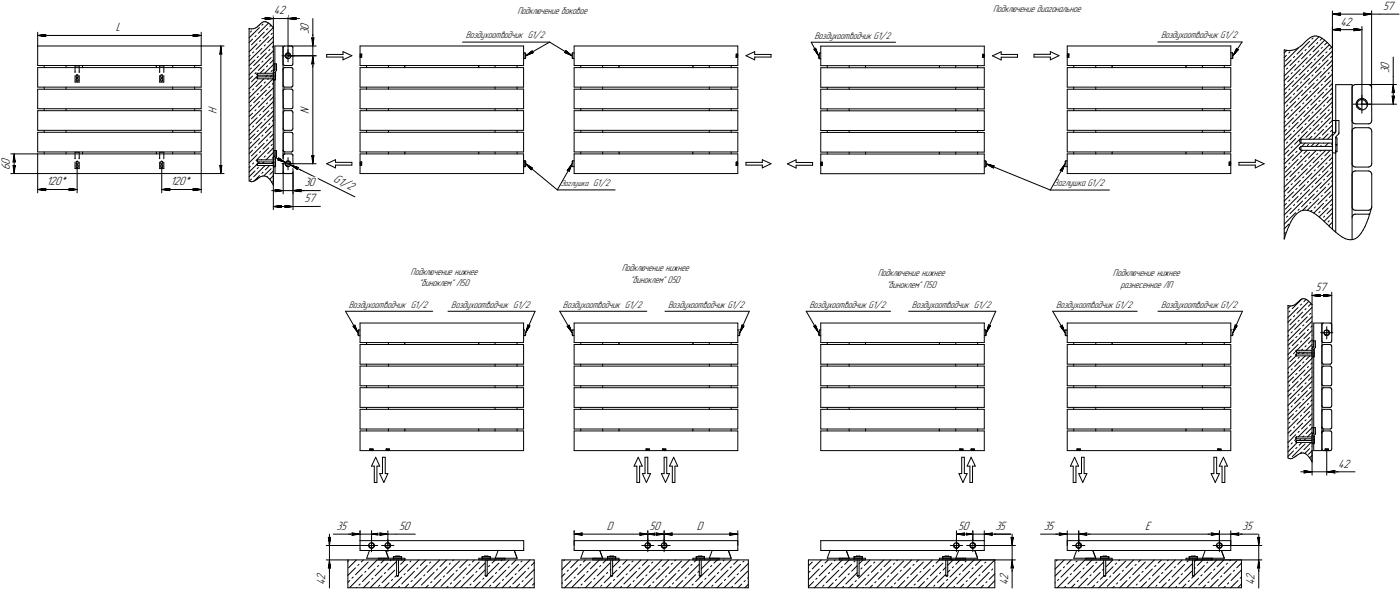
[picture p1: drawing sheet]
<svg xmlns="http://www.w3.org/2000/svg" width="856mm" height="360mm" viewBox="0 0 856 360" stroke-linecap="round" stroke-linejoin="round" font-family="sans-serif">
<defs><g id="words">
<g font-size="7.8">
<text x="168" y="9">42</text>
<text x="846" y="6">57</text>
<text x="820" y="16">42</text>
<text x="71" y="19">L</text>
<text x="189" y="18" transform="rotate(-90 189 18)">0</text>
<text x="189" y="21" transform="rotate(-90 189 21)">3</text>
<text x="849" y="42" transform="rotate(-90 849 42)">0</text>
<text x="849" y="45" transform="rotate(-90 849 45)">3</text>
<text x="132" y="70" transform="rotate(-90 132 70)">H</text>
<text x="189" y="70" transform="rotate(-90 189 70)">N</text>
<text x="6" y="101" transform="rotate(-90 6 101)">0</text>
<text x="6" y="104" transform="rotate(-90 6 104)">6</text>
<text x="28" y="113">120*</text>
<text x="104" y="113">120*</text>
<text x="186" y="114">30</text>
<text x="204" y="111" transform="rotate(26 204 111)">G1/2</text>
<text x="186" y="124">57</text>
<text x="804" y="178">57</text>
<text x="818" y="286">42</text>
<text x="206" y="324">35</text>
<text x="244" y="324">50</text>
<text x="371" y="324">D</text>
<text x="397" y="324">50</text>
<text x="426" y="324">D</text>
<text x="586" y="324">50</text>
<text x="609" y="324">35</text>
<text x="638" y="324">35</text>
<text x="700" y="324">E</text>
<text x="760" y="324">35</text>
<text x="199" y="357" transform="rotate(-90 199 357)">4</text>
<text x="199" y="354" transform="rotate(-90 199 354)">2</text>
<text x="616" y="357" transform="rotate(-90 616 357)">4</text>
<text x="616" y="354" transform="rotate(-90 616 354)">2</text>
<text x="767" y="357" transform="rotate(-90 767 357)">4</text>
<text x="767" y="354" transform="rotate(-90 767 354)">2</text>
</g>
<g font-size="6.2">
<text x="316" y="8">Подключение боковое</text>
<text x="607" y="7">Подключение диагональное</text>
<text x="285" y="24">Воздухоотводчик G1/2</text>
<text x="498" y="24">Воздухоотводчик G1/2</text>
<text x="710" y="23">Воздухоотводчик G1/2</text>
<text x="363" y="114">G1/2</text>
<text x="644" y="114">Заглушка G1/2</text>
<text x="251" y="168">Подключение нижнее</text>
<text x="380" y="166">Подключение нижнее</text>
<text x="386" y="173">&quot;биноклем&quot; 050</text>
<text x="537" y="169">Подключение нижнее</text>
<text x="680" y="169">Подключение нижнее</text>
<text x="256" y="175">&quot;биноклем&quot; Л50</text>
<text x="542" y="176">&quot;биноклем&quot; П50</text>
<text x="685" y="176">разнесенное ЛП</text>
<text x="213" y="188">Воздухоотводчик G1/2</text>
<text x="276" y="188">Воздухоотводчик G1/2</text>
<text x="344" y="188">Воздухоотводчик G1/2</text>
<text x="409" y="188">Воздухоотводчик G1/2</text>
<text x="495" y="188">Воздухоотводчик G1/2</text>
<text x="558" y="188">Воздухоотводчик G1/2</text>
<text x="646" y="188">Воздухоотводчик G1/2</text>
<text x="710" y="188">Воздухоотводчик G1/2</text>
</g>
<text font-size="5.4" x="343" y="114">Заглушка</text>
</g></defs>
<g fill="none" stroke="#000" stroke-width=".61">
<path d="M23 20v8zM123 20v8zM152 18h.1M152 17v94zM152 18h2zM153 20l1-1zM154 18h1zM155 18l1-1zM156 17l1-1zM158 16h.1M158 16h-1zM158 15h.1"/>
<path d="M159 15v-1zM159 15h-1zM159 14h1zM160 15h1zM160 11h7zM160 14l1-1zM161 13h1zM162 11h5zM162 11h1zM162 12l5-1zM162 13h1zM162 13h.1"/>
<path d="M163 11l-1 1zM163 18h1zM163 13l1 1zM164 14l1 1zM165 15l1 1zM165 16l1-1zM166 16l1 1zM167 17v11zM167 9v8zM167 11h9zM176 9v25zM176 11l5 1z"/>
<path d="M176 11h5zM176 11h7zM181 11v1zM181 11h.1M191 11v12zM815 16v13zM815 7v67zM815 18l5-1zM815 18l5 1zM815 18h18zM815 9l5-1zM815 9h5z"/>
<path d="M815 9h24zM819 18l1 1zM819 9h1zM820 17l-1 1zM820 8l-1 1zM828 19l5-1zM828 17v1zM828 17l5 1zM828 18v1zM833 16v48zM834 9h5zM834 8v1z"/>
<path d="M834 8l5 1zM834 9h.1M839 7v47zM839 9h5zM844 9h11zM23 28v12zM23 28h100zM23 22l5-1zM23 22h5zM23 22h100zM28 22h.1M28 21v1z"/>
<path d="M118 22h5zM118 21l1 1zM118 21l5 1zM119 22h-1zM123 28v12zM123 28h14zM134 33h1zM135 28l1 5zM135 33h1zM135 28l-1 5zM135 28v78zM152 37l8-7z"/>
<path d="M152 32l5-5zM152 26l2-2zM152 34h1zM152 23l7-6zM154 27l8-7zM155 32h-1zM156 22h1zM157 30l7-8zM157 35l1-1zM158 20l6-6zM159 25h.1M159 33l8-8z"/>
<path d="M160 38l1-1zM161 23l6-6zM162 28v-1zM162 36l5-5zM164 26l3-3zM165 30l-1 1zM165 39l2-2zM166 29l1-1zM166 20v1zM167 28v15zM167 39h1zM168 39v4z"/>
<path d="M168 39h1zM168 28h5zM168 28v15zM169 39v4zM172 34h4zM173 39h.1M173 29v10zM173 28v14zM173 39l1 1zM173 29h.1M173 29l1-1zM174 40h.1"/>
<path d="M174 28h.1M174 28h4zM174 34l1 1zM174 34h.1M175 35v1zM175 34v1zM175 34h.1M175 33v-1zM175 33l-1 1zM175 35h.1M175 36h1zM175 33h1z"/>
<path d="M175 33v1zM175 32h1zM175 35h1zM176 33h.1M176 36h.1M176 36h1zM176 30v4zM176 34v4zM176 34h4zM176 28h17zM176 34h17zM176 32l1 1z"/>
<path d="M176 33h1zM177 36v-1zM177 33h.1M177 33v1zM177 33l1 1zM177 34h.1M178 35h-1zM178 34v1zM178 28h1zM178 40h1zM179 28v1zM179 29h.1"/>
<path d="M179 29v10zM179 39v1zM191 23v1zM191 23v5zM191 39h.1M191 24l1-1zM191 21v7zM191 34v5zM191 39h1zM191 34l1 5zM191 34v7zM191 28v6z"/>
<path d="M191 34v66zM192 23l-1 5zM200 33v2zM200 33h10zM200 35h10zM210 32v1zM210 32l5 2zM210 37l5-3zM210 35v2zM220 28v12zM220 28h100zM220 35h1z"/>
<path d="M220 33h1zM220 33v2zM221 33l-1 2zM221 33v2zM283 26h53zM320 28v12zM320 36h1zM320 32h1zM321 36v-1zM321 32v1zM321 32v4zM321 33v2z"/>
<path d="M321 34l4-3zM321 34l5-2zM321 34l15-8zM325 32h1zM325 31v1zM336 26l14 8zM345 32l5 2zM345 32h1zM346 31v1zM346 31l4 3zM350 33v2zM350 35v1z"/>
<path d="M350 33v-1zM350 36h1zM350 32h1zM350 32v4zM351 28v12zM351 28h100zM450 33h1zM450 33v2zM450 35h1zM451 33l-1 2zM451 33v2zM451 28v12z"/>
<path d="M451 34v1zM456 34l5-2zM456 34l5 3zM461 33h10zM461 32v1zM461 35v2zM461 35h10zM471 33v2zM496 26l5 8zM496 26h52zM498 30l3 4zM498 30h.1"/>
<path d="M499 29l-1 1zM499 29l2 5zM501 33v2zM501 35v1zM501 33v-1zM501 36h1zM501 32h1zM501 32v4zM502 28v12zM502 28h100zM601 33h1zM601 33v2z"/>
<path d="M601 35h1zM602 33l-1 2zM602 28v12zM602 34v1zM607 34l5-2zM607 34l5 3zM612 33h10zM612 32v1zM612 35v2zM612 35h10zM622 33v2zM632 33v2z"/>
<path d="M632 33h10zM632 35h10zM642 32v1zM642 32l6 2zM642 37l6-3zM642 35v2zM653 28v12zM653 28h100zM653 35h1zM653 33h1zM653 33v1zM653 33v2z"/>
<path d="M654 33v2zM654 33l-1 2zM708 26h51zM753 28v12zM753 36h.1M753 32h.1M753 36l1-1zM753 32l1 1zM753 32v4zM754 33v2zM756 30l-2 4zM756 30h.1"/>
<path d="M756 30h1zM757 30l-3 4zM759 26l-5 8zM785 30l1 1zM785 30v116zM785 32l2-1zM786 37l8-7zM786 31h2zM787 34l-2 1zM788 32h1zM788 31h2zM790 31l2-1z"/>
<path d="M792 34l-1 1zM792 30l2-1zM794 29l1-1zM794 38v-1zM795 28l1-1zM797 27h-1zM798 26l-1 1zM798 25l2-1zM798 25v1zM799 30l-1 1zM799 39l7-8zM799 35l-7 8z"/>
<path d="M800 24l1-1zM800 29l6-7zM801 34v-1zM801 25l-8 8zM801 23l1-1zM802 24l1-1zM802 22h1zM803 32l7-7zM803 22h2zM804 28l-8 8zM804 36v1zM805 22h1z"/>
<path d="M806 34l7-7zM806 26l-1 1zM806 22l1 1zM806 39h1zM807 23l2 1zM808 23l-1 2zM808 37l7-6zM808 29v1zM809 24l1 1zM810 27l1-1zM810 25l2 1zM811 32h.1"/>
<path d="M812 26l1 2zM813 30l1-1zM813 28l2 1zM814 34l-1 1zM815 29v23zM815 40l-8 7zM852 35v12zM23 55v11zM23 55h100zM23 41v12zM23 53h100zM23 41h100z"/>
<path d="M23 40h100zM27 53v2zM27 40v1zM40 53v2zM40 40v1zM46 44h.1M46 40v4zM46 46v4zM46 40h2zM46 50h2zM47 49h.1M47 46v1z"/>
<path d="M47 47h.1M47 46h.1M47 49v1zM47 48h.1M47 50h.1M47 47h1zM47 50h1zM48 46h.1M48 48h.1M48 48v1zM48 49h.1M48 46v1z"/>
<path d="M48 47h.1M48 50h.1M48 44h.1M48 46v4zM48 40v4zM50 40h.1M50 40v1zM50 41h.1M96 40v1zM96 41h.1M96 40h.1M98 44h.1"/>
<path d="M98 40v4zM98 46v4zM98 40h2zM98 50h2zM98 49h.1M98 46v1zM98 47h.1M98 46h.1M98 49v1zM98 48h.1M98 46h1zM98 50h.1"/>
<path d="M98 48h1zM99 47h.1M99 50h.1M99 46h.1M99 48h.1M99 48v1zM99 49h.1M99 46v1zM99 49v1zM100 46v4zM100 40v4zM106 53v2z"/>
<path d="M106 40v1zM119 53v2zM119 40v1zM123 55v11zM123 41v12zM152 60l8-8zM152 54l5-5zM152 49l2-3zM152 57l1-1zM152 46l7-7zM152 40l4-3zM153 42h1z"/>
<path d="M154 50l4-4zM155 40l8-8zM155 54l-1 1zM157 44l-1 1zM157 53l4-5zM157 45h.1M157 46h.1M157 47h.1M157 48h.1M157 58l1-1zM157 45h10zM157 46h10z"/>
<path d="M157 45v1zM157 47h10zM157 48h10zM157 47v1zM158 43l8-8zM159 45l3-3zM159 56l8-8zM162 45l5-5zM162 50v1zM162 59l5-5zM162 47l1-1zM163 55l-8 8z"/>
<path d="M163 41l1-1zM164 48v1zM164 54l1-1zM166 44v-1zM166 46l-1 1zM166 51h1zM167 43v52zM167 43h1zM167 44v5zM167 49h1zM167 44l1-1zM167 44h.1"/>
<path d="M168 44v5zM168 43h.1M168 44h.1M168 46h.1M168 47h.1M168 49h.1M168 48v48zM168 44l1-1zM168 44v2zM168 47v2zM169 43h.1M173 53h.1"/>
<path d="M173 42v10zM173 55v10zM173 42v50zM173 53h1zM173 42h.1M173 42l1-1zM173 55h.1M173 55h1zM174 53h.1M174 41h.1M174 55h.1M174 40h4z"/>
<path d="M174 53h4zM174 41h4zM174 54h4zM178 40h.1M178 41h1zM178 53h.1M178 54l1 1zM178 53h1zM179 41v1zM179 55h.1M179 42h.1M179 42v10z"/>
<path d="M179 52v1zM179 55v10zM220 54v12zM220 54h100zM220 41v12zM220 53h100zM220 41h100zM220 40h100zM224 53v1zM224 40v1zM237 53v1zM237 40v1z"/>
<path d="M247 40v1zM247 40h.1M247 41h.1M293 40v1zM293 41h.1M293 40h.1M303 53v1zM303 40v1zM316 53v1zM316 40v1zM320 54v12zM320 41v12z"/>
<path d="M351 55v11zM351 55h100zM351 41v12zM351 53h100zM351 41h100zM351 40h100zM355 53v2zM355 40v1zM368 53v2zM368 40v1zM378 40h.1M378 40v1z"/>
<path d="M378 41h.1M424 40v1zM424 40h.1M424 41h.1M434 53v2zM434 40v1zM447 53v2zM447 40v1zM451 55v11zM451 41v12zM502 55v12zM502 55h100z"/>
<path d="M502 41v12zM502 53h100zM502 41h100zM502 40h100zM506 53v2zM506 40v1zM519 53v2zM519 40v1zM529 41h.1M529 40v1zM574 41h.1M574 40v1z"/>
<path d="M584 53v2zM584 40v1zM598 53v2zM598 40v1zM602 55v12zM602 41v12zM653 55v11zM653 55h100zM653 41v12zM653 53h100zM653 41h100zM653 40h100z"/>
<path d="M657 53v2zM657 40v1zM670 53v2zM670 40v1zM680 40h.1M680 40v1zM680 41h.1M725 40v1zM725 40h.1M725 41h.1M735 53v2zM735 40v1z"/>
<path d="M749 53v2zM749 40v1zM753 55v11zM753 41v12zM785 55l6-6zM785 46l7-7zM785 41l4-4zM785 52l1-1zM786 60l8-8zM787 42h.1M787 56l-2 2zM788 46l-3 3z"/>
<path d="M789 40l7-8zM789 54l-1 1zM790 44l-1 1zM790 53l8-8zM791 58l1-1zM792 48l1-1zM794 46l8-8zM795 42l-8 8zM796 50l-1 1zM796 59l8-8zM796 41l1-1zM797 49l8-8z"/>
<path d="M798 54l1-1zM799 44l1-1zM800 51l8-7zM801 56h.1M801 48l-8 8zM801 42l8-8zM802 46h1zM803 54l8-8zM804 59h.1M804 44l8-7zM806 57l7-8zM806 49h-1z"/>
<path d="M808 52v-1zM808 60l7-6zM809 42h1zM810 50l5-5zM811 40l4-3zM811 54v1zM812 59l-8 8zM813 44l-1 1zM813 53l2-2zM813 58l1-1zM814 43h1zM815 52v29z"/>
<path d="M815 59l-4 4zM817 52h10zM817 52v29zM827 54v20zM827 52v28zM827 53v1zM827 52v1zM827 52h1zM828 52h1zM829 52h8zM833 58v6zM833 52h21z"/>
<path d="M837 52h.1M837 52h1zM838 52l1 1zM839 53v1zM839 54v20zM851 57l1-1zM851 59l1 5zM851 59h1zM852 47v5zM852 52l1 5zM852 56l1 1zM852 52l-1 5z"/>
<path d="M852 59h1zM852 52v12zM853 59l-1 5zM23 68v12zM23 80h100zM23 68h100zM23 66h100zM27 80v1zM27 66v2zM40 80v1zM40 66v2zM106 80v1z"/>
<path d="M106 66v2zM119 80v1zM119 66v2zM123 68v12zM152 77l5-5zM152 71l2-2zM152 68l7-6zM152 63l4-4zM153 65l1-1zM153 79l-1 1zM154 73l8-8zM154 78l1-1z"/>
<path d="M156 68l1-1zM157 76l7-8zM158 66l8-8zM159 71v-1zM159 78l8-7zM160 61l1-1zM161 68l6-6zM162 73h.1M163 63h1zM164 71l3-3zM165 76h-1zM165 61l2-2z"/>
<path d="M166 74l1-1zM166 66h.1M173 66h1zM173 65v1zM173 79l1 1zM173 79h.1M173 69v10zM173 68v1zM173 68h1zM174 66h.1M174 80h.1M174 68h.1"/>
<path d="M174 66h4zM174 80h4zM174 68h4zM178 66h.1M178 80h.1M178 68h1zM178 66h1zM178 80l1-1zM179 68h.1M179 65v1zM179 69v10zM179 79h.1"/>
<path d="M220 68v12zM220 80h100zM220 68h100zM220 66h100zM224 80v1zM224 66v2zM237 80v1zM237 66v2zM303 80v1zM303 66v2zM316 80v1zM316 66v2z"/>
<path d="M320 68v12zM351 68v12zM351 80h100zM351 68h100zM351 66h100zM355 80v1zM355 66v2zM368 80v1zM368 66v2zM434 80v1zM434 66v2zM447 80v1z"/>
<path d="M447 66v2zM451 68v12zM502 68v12zM502 80h100zM502 68h100zM502 67h100zM506 80v1zM506 67v1zM519 80v1zM519 67v1zM584 80v1zM584 67v1z"/>
<path d="M598 80v1zM598 67v1zM602 68v12zM653 68v12zM653 80h100zM653 68h100zM653 66h100zM657 80v1zM657 66v2zM670 80v1zM670 66v2zM735 80v1z"/>
<path d="M735 66v2zM749 80v1zM749 66v2zM753 68v12zM785 78l6-6zM785 72l3-3zM785 63l4-4zM785 75l1-1zM787 65v-1zM787 79l-2 1zM787 73l8-8zM788 78l1-1z"/>
<path d="M789 63l7-8zM789 68l1-1zM790 76l8-8zM792 66l7-8zM792 71l1-1zM792 62l-7 7zM794 61v-1zM796 73h-1zM796 63h1zM797 71l8-8zM798 76h1zM799 61l7-7z"/>
<path d="M799 66h1zM801 71l-8 7zM801 78v1zM801 64l8-8zM802 61l-8 7zM803 77l8-8zM803 68l-1 1zM805 72l1-1zM806 80l7-8zM806 62l1-1zM807 70l8-8zM808 66l-8 8z"/>
<path d="M808 75v-1zM810 64l-1 1zM810 73l5-5zM811 78v-1zM812 68l1-1zM813 76l2-2zM814 66l1-1zM815 74h2zM817 74v7zM817 74h2zM819 74v7zM827 74h.1"/>
<path d="M827 74v1zM827 79v1zM827 75l1 1zM827 64h6zM827 79h.1M827 79l1-1zM828 76h1zM828 78h1zM829 76h8zM829 78h8zM829 63v2zM829 65l1 1z"/>
<path d="M829 62v1zM830 66h.1M830 64v1zM830 62h-1zM830 63v1zM830 65l1 1zM830 62v1zM830 66l1 1zM831 61l1-1zM831 61l-1 1zM831 66h1zM831 61h1z"/>
<path d="M831 67h1zM832 66h.1M832 60h1zM832 61h1zM832 67h.1M833 67h1zM833 61h1zM833 64v5zM833 64h5zM833 64h21zM833 60h1zM834 67h1z"/>
<path d="M834 61l1 1zM834 60l1 1zM835 62h.1M835 67v-1zM835 61l1 1zM835 62v1zM835 63v1zM836 62v1zM836 65l-1 1zM836 63v1zM836 64v1zM837 76h.1"/>
<path d="M837 78h.1M837 76l1-1zM837 78l1 1zM838 79h1zM839 75h-1zM839 79v1zM839 74v1zM7 94h16zM8 99h1zM9 94v5zM9 99h.1M9 94l-1 5z"/>
<path d="M9 94v12zM23 94h100zM23 94v12zM23 81v12zM23 93h100zM23 81h100zM27 93v1zM40 93v1zM46 97h.1M46 93v4zM46 99v4zM46 93h2z"/>
<path d="M47 99v1zM47 100h.1M47 99v-1zM47 99h.1M47 98l1 1zM48 99h.1M48 99v1zM48 100h.1M48 97h.1M48 99v4zM48 93v4zM50 93v1z"/>
<path d="M50 93h.1M50 94h.1M96 93v1zM96 93h.1M96 94h.1M98 97h.1M98 93v4zM98 99v4zM98 93h2zM98 99v1zM98 100h.1M98 99l1-1z"/>
<path d="M98 99h.1M99 98v1zM99 99h.1M99 99v1zM99 100h.1M100 99v4zM100 93v4zM106 93v1zM119 93v1zM123 94v12zM123 81v12zM152 99l5-4z"/>
<path d="M152 94l2-2zM152 83l8-8zM152 91l7-6zM152 85l4-3zM153 88l1-1zM154 95l8-7zM155 85l8-7zM157 90h-1zM157 98l7-8zM157 98v1zM157 99h.1M157 80h1z"/>
<path d="M157 98h10zM157 99h10zM157 98h.1M157 100h10zM157 100h.1M157 100v1zM158 100l1-1zM158 88l8-8zM159 92v1zM160 98v-1zM160 100l1-1zM161 91l6-6z"/>
<path d="M161 83h-1zM162 96v-1zM162 81l5-5zM163 98l4-5zM163 86l1-1zM164 94l3-4zM165 84l2-2zM166 100l1-1zM166 97l1-1zM166 88v1zM167 95v11zM167 92h1z"/>
<path d="M167 96h1zM167 97v5zM167 97l1-1zM167 97h.1M168 92v3zM168 92h1zM168 97v5zM168 95h.1M168 97h.1M168 99h.1M168 100h.1M168 97l1-1z"/>
<path d="M168 96l7 3zM168 97v2zM168 100v2zM169 92v4zM169 96h.1M170 98l1-1zM170 98l5 1zM170 97l5 2zM170 97h1zM173 92v2zM173 94v1zM173 95v11z"/>
<path d="M173 92h.1M173 82v10zM173 95v10zM173 92l1 1zM173 81v1zM173 81h1zM173 95h.1M173 95l1-1zM174 93h.1M174 81h.1M174 94h.1M174 93h4z"/>
<path d="M174 81h4zM174 94h4zM174 100h.1M175 99l3 2zM175 100h.1M175 99v-1zM175 99l-1 1zM175 99h1zM175 99v1zM175 98h1zM176 99h1zM176 96v4z"/>
<path d="M176 98l1 1zM177 99h.1M177 99h1zM177 99v1zM177 100h1zM178 99v1zM178 100h.1M178 93h.1M178 81h1zM178 94h1zM178 93l1-1zM179 81h.1"/>
<path d="M179 94v1zM179 81v1zM179 82v10zM179 92h.1M179 95v10zM179 95h.1M191 95v5zM191 95v1zM191 96l1-1zM192 95l-1 5zM205 99h10zM205 98v1z"/>
<path d="M215 99v2zM220 94h100zM220 94v12zM220 81v12zM220 93h100zM220 81h100zM220 99h1zM220 99v1zM220 99v2zM221 99l-1 2zM221 99v2zM224 93v1z"/>
<path d="M237 93v1zM247 93h1zM248 93h.1M248 94h-1zM293 93h.1M293 94h.1M303 93v1zM316 93v1zM320 94v12zM320 81v12zM320 98h1zM321 98v1z"/>
<path d="M321 98v4zM321 99v2zM350 99v2zM350 98h1zM350 98v1zM350 98v4zM351 94h100zM351 94v12zM351 81v12zM351 93h100zM351 81h100zM355 93v1z"/>
<path d="M368 93v1zM378 93h1zM379 93v1zM379 94h.1M424 93v1zM424 94h.1M424 93h.1M434 93v1zM447 93v1zM450 99h1zM450 99v2zM451 99l-1 2z"/>
<path d="M451 99v2zM451 94v12zM451 81v12zM451 100v1zM456 99v2zM456 99h10zM466 98v1zM466 98l5 2zM487 99h10zM487 98v1zM497 99v2zM502 94h100z"/>
<path d="M502 94v12zM502 81v12zM502 93h100zM502 81h100zM502 99h1zM502 99v2zM503 99l-1 2zM503 99v2zM506 93v1zM519 93v1zM529 93h.1M529 94h.1"/>
<path d="M574 93h.1M574 94h.1M584 93v1zM598 93v1zM602 94v12zM602 81v12zM602 98h1zM603 98v1zM603 98v4zM603 99v3zM651 99v2zM651 99l1-1z"/>
<path d="M652 98h1zM652 98v4zM653 94h100zM653 94v12zM653 81v12zM653 93h100zM653 81h100zM657 93v1zM670 93v1zM680 93v1zM680 93h.1M680 94h.1"/>
<path d="M725 93v1zM725 94h.1M725 93h.1M735 93v1zM749 93v1zM752 99h1zM752 99v2zM753 94v12zM753 81v12zM753 100l-1 1zM758 99v2zM758 99h10z"/>
<path d="M768 98v1zM768 98l5 2zM785 95l3-3zM785 86l4-4zM786 83l8-8zM786 97h-1zM787 88v-1zM787 95l8-7zM789 85l7-7zM789 90h1zM790 98l6-6zM791 80h1z"/>
<path d="M792 88l7-8zM792 93l1-1zM792 85l-7 7zM794 91h1zM794 83h.1M795 86v1zM795 87h.1M795 90v1zM795 91v1zM795 96l1-1zM795 85h20zM795 87h20z"/>
<path d="M795 85v1zM795 85v2zM795 89h20zM795 92h20zM795 89v1zM795 89v3zM796 81l8-8zM796 89l2-2zM798 99l1-1zM799 84l7-8zM799 92l-2 2zM800 97l5-5z"/>
<path d="M800 88l-1 1zM800 85l2-2zM801 93l-8 8zM803 100l8-8zM803 85l6-6zM804 87l-2 2zM804 82v-1zM804 89l2-2zM805 95l1-1zM806 85l1-1zM807 92h1zM807 89h1z"/>
<path d="M808 83l7-7zM808 97h.1M809 85l3-3zM809 88h.1M810 89l2-2zM813 98l2-2zM813 92l-3 3zM813 80h1zM814 88h1zM814 85h.1M815 81v59zM815 81h2z"/>
<path d="M815 83v10zM815 83h.1M815 93h2zM815 82l-3 3zM815 83l1-2zM817 81h.1M817 84v9zM817 84h.1M817 88h.1M817 89h.1M817 93h.1M817 92v50z"/>
<path d="M817 83l1-1zM817 83v1zM817 84v4zM817 89v4zM818 82h.1M819 81h.1M819 81l-1 1zM827 80v20zM827 80v66zM839 80v20zM7 106h16zM8 101l1 5z"/>
<path d="M8 101l1 1zM9 102v-1zM9 101v5zM23 106h100zM23 106v12zM23 116l5-1zM23 116l5 1zM23 116h24zM28 116v1zM28 115v1zM42 117l5-1zM42 115l1 1z"/>
<path d="M42 115l5 1zM43 116l-1 1zM46 103h2zM47 101v1zM47 102h.1M47 102v1zM47 101h.1M47 100h1zM47 103l1-1zM47 102v16zM47 101h1zM48 101h.1"/>
<path d="M48 101v1zM48 102h.1M98 103h2zM98 101v1zM98 102h.1M98 100h1zM98 102l1 1zM98 101h1zM98 101h.1M99 103v-1zM99 101h.1M99 102v16z"/>
<path d="M99 116l5-1zM99 116l5 1zM99 116h24zM99 101v1zM99 102h.1M103 116l1 1zM104 115l-1 1zM118 117l5-1zM118 115l1 1zM118 115l5 1zM119 116l-1 1zM123 106h14z"/>
<path d="M123 106v12zM134 101l1 5zM134 101l1 1zM135 102l1-1zM136 101l-1 5zM152 111h1zM152 105l5-5zM152 108l4-4zM152 102h1zM153 111h1zM153 110l1-1zM154 111h1z"/>
<path d="M154 100h1zM155 111l1-1zM155 108l7-7zM155 111l4-4zM156 110h1zM157 110h.1M157 109h.1M157 101h.1M157 103l1-1zM157 109h1zM157 101h10zM158 109h.1"/>
<path d="M158 109l2-1zM160 108h1zM160 106l1-1zM161 108h1zM161 108l5-5zM162 108h1zM162 104l3-3zM163 108h.1M163 108l1 1zM164 109l1 1zM165 107l2-2zM165 110l1 2z"/>
<path d="M166 111h.1M166 117h7zM166 112l1 1zM167 106v7zM167 102h1zM167 107l-2 3zM167 106v22zM168 102h.1M168 106h5zM168 101v5zM168 116l5 1zM168 116l1 1z"/>
<path d="M168 117h5zM169 117h-1zM172 100h4zM173 105h.1M173 105v14zM173 117h6zM173 105l1 1zM174 106h.1M174 106h4zM174 100l1 1zM175 101v1zM175 100v1z"/>
<path d="M175 101h.1M175 102h1zM175 101l1 1zM176 102h.1M176 102h1zM176 100v4zM176 100h4zM176 100h17zM177 102v-1zM178 101l39 19zM178 101l4 3zM178 101l4 1z"/>
<path d="M178 101l6 3zM178 100l-1 1zM178 106h.1M178 106h1zM179 105v1zM179 117h5zM179 105v13zM179 106v22zM179 117l5-1zM179 117h7zM182 103v1zM182 103v-1z"/>
<path d="M184 117h.1M184 117h12zM184 116v1zM200 100l5-2zM200 100l5 3zM205 101v2zM205 101h10zM220 106h100zM220 101h1zM320 102h1zM321 102v-1zM321 101v1z"/>
<path d="M321 100l5 3zM321 100l4 4zM321 100l20 16zM325 103h1zM325 103v1zM341 116h35zM347 104h1zM348 104v1zM350 101v1zM350 100l-2 5zM350 100l-3 4zM350 100l-9 16z"/>
<path d="M350 102h1zM351 106h100zM450 101h1zM456 101h10zM466 103l5-3zM466 101v2zM481 100l6-2zM481 100l6 3zM487 101v2zM487 101h10zM502 106h100zM502 101h1z"/>
<path d="M602 102h1zM603 102h.1M603 100l5 1zM603 100l4 3zM603 100l39 16zM607 102l1-1zM607 102v1zM642 116h36zM648 104h1zM649 104v1zM651 101l1 1zM651 100l-2 5z"/>
<path d="M651 100l-3 4zM651 100l-9 16zM652 102h1zM653 106h100zM752 101h1zM758 101h10zM768 103l5-3zM768 101v2zM785 100l6-5zM785 114l7-7zM785 109l4-5zM786 105l8-8z"/>
<path d="M787 110v-1zM787 102l-2 1zM788 114l-3 3zM788 100h1zM789 108l7-8zM789 113l1-1zM792 111l7-8zM792 102l-1 1zM792 116l1-1zM794 106v-1zM794 114l8-8zM795 119l1-1z"/>
<path d="M795 110l-8 8zM796 104l8-8zM796 109l1-1zM797 117l8-8zM799 107l7-8zM800 119l8-7zM800 111l-1 1zM801 102v-1zM801 116l-8 8zM801 109l8-7zM802 114h1zM804 104h.1"/>
<path d="M806 102l7-7zM806 117h-1zM806 107h1zM808 105l7-6zM809 110l1-1zM810 118l5-5zM811 100h.1M811 108l4-3zM812 113l1-1zM812 104l-8 8zM814 111l1-1zM814 102l-1 1z"/>
<path d="M815 108l-8 7zM827 100v1zM827 107v19zM827 101h.1M827 106v1zM827 101l1 1zM827 105v1zM827 105h1zM828 102h1zM828 105l1-1zM829 102h8zM829 104h8z"/>
<path d="M837 102h.1M837 104v1zM837 102h1zM837 105h1zM838 105l1 1zM839 101l-1 1zM839 106v1zM839 100v1zM839 107v19zM167 126h5zM167 126l5 1zM167 126h12z"/>
<path d="M172 126v1zM172 126h.1M174 127l5-1zM174 126h1zM174 126h5zM175 126l-1 1zM179 126h5zM184 126h12zM785 123l6-6zM785 137l7-7zM785 131l4-4zM785 120l1-1z"/>
<path d="M786 128l8-8zM787 133v-1zM787 124l-2 2zM788 137l-3 3zM788 123l1-1zM788 138l-1 2zM789 136l-1 2zM790 121l8-8zM790 134l-1 2zM791 132l-1 2zM792 125l-1 1zM793 131l-2 1z"/>
<path d="M793 131l1-1zM794 129v-1zM794 130l1-1zM795 129h2zM796 126l8-7zM796 129l3-3zM796 123l-7 8zM797 129l1-1zM798 128l2 1zM799 121h-1zM799 129l7-8zM800 129h1z"/>
<path d="M801 124h.1M801 129l2 1zM802 129h-1zM803 122l8-8zM803 130l2 1zM803 130l6-6zM804 126v1zM805 131l2 2zM806 125l7-8zM806 130l1-1zM807 133l5-6zM807 133l3 3z"/>
<path d="M808 120v-1zM808 128l7-6zM809 133l1-1zM810 136l1 1zM811 123v-1zM811 131l4-4zM811 137l1 1zM812 138l1 1zM812 138l3-2zM813 135l-1 1zM813 121l2-2zM813 139l1 1z"/>
<path d="M814 140l2 1zM814 134l1-1zM814 125l-1 1zM815 130l-5 5zM827 126v1zM827 127v1zM827 132v1zM827 128h1zM827 131v1zM827 131h1zM828 128l1 1zM828 131h1z"/>
<path d="M829 129h8zM829 131h8zM835 139l-2 2zM836 136l-1 3zM837 134l-1 2zM837 129v-1zM837 131h.1M837 128h1zM838 131l-1 3zM838 127v4zM839 127l-1 1zM839 126v1z"/>
<path d="M839 126l-1 1zM785 146h.1M785 143l1-1zM786 143l-1 3zM787 140l-1 3zM816 141l2 2zM818 143l3 2zM821 145l2 1zM823 146h1zM824 146l2 1zM826 147l1-1zM827 146h2z"/>
<path d="M829 146l1-1zM830 145l1-1zM832 142l-1 2zM833 141l-1 1zM802 179v7zM814 179v24zM211 190l8 13zM211 190h54zM216 199l3 4zM216 199h1zM217 199h.1M217 199l2 4z"/>
<path d="M220 197v12zM220 197h100zM274 190h53zM320 197v12zM323 199l-2 4zM323 199h.1M323 199h1zM324 199l-3 4zM327 190l-6 13zM342 190l8 13zM342 190h53zM347 199l3 4z"/>
<path d="M347 199h1zM348 199h.1M348 199l2 4zM351 197v12zM351 197h100zM407 190h51zM451 197v12zM454 199l-2 4zM454 199h.1M454 199h1zM455 199l-3 4zM458 190l-6 13z"/>
<path d="M493 190l8 13zM493 190h51zM498 199l3 4zM498 199h.1M499 199h-1zM499 199l2 4zM502 197v12zM502 197h100zM556 190h53zM602 197v12zM604 199l-1 4zM604 199h1z"/>
<path d="M605 199h1zM606 199l-3 4zM609 190l-6 13zM644 190l7 13zM644 190h51zM648 199l3 4zM648 199h1zM649 199h.1M649 199l2 4zM653 197v12zM653 197h100zM708 190h52z"/>
<path d="M753 197v12zM755 199l-1 4zM755 199h1zM756 199h.1M756 199l-2 4zM760 190l-6 13zM788 187h.1M787 187v93zM787 194l7-6zM787 197l2-2zM788 187h1zM788 191l1-1z"/>
<path d="M789 199l7-8zM789 187h1zM789 187l-2 1zM790 189l6-6zM790 187l2-1zM792 186h.1M792 193l-1 1zM792 198l-5 5zM792 186l1-1zM793 185h1zM793 185h.1M794 196h.1"/>
<path d="M794 184v1zM795 184l1-1zM795 184h-1zM795 187l1-1zM796 183h.1M796 194l6-6zM796 183h1zM796 199h1zM797 183h1zM798 189h1zM798 183h1zM799 183l-2 1z"/>
<path d="M799 197l3-3zM799 183l1 1zM800 184l1 1zM800 184l-7 8zM801 192h.1M801 185l1 1zM801 200l1-1zM802 186l-2 1zM802 197v15zM802 186v11zM802 181l5-1zM802 181h5z"/>
<path d="M802 181h12zM803 197h5zM803 197v15zM807 181h.1M807 180v1zM808 198v10zM808 197v15zM808 198h.1M808 198l1-1zM809 197h.1M809 197h4zM809 181h5z"/>
<path d="M809 180l1 1zM809 180l5 1zM810 181h-1zM811 200v3zM813 197l1 1zM814 198h.1M814 198v10zM219 202v3zM219 205h.1M219 202h.1M219 205h1zM219 202h1z"/>
<path d="M220 211v12zM220 211h100zM220 209h100zM224 209v2zM237 209v2zM247 210h.1M247 209v1zM293 210h.1M293 209v1zM303 209v2zM316 209v2zM320 211v12z"/>
<path d="M320 205h1zM320 202h1zM321 205h.1M321 202h.1M321 202v3zM350 202v3zM350 205h.1M350 202h.1M350 205h1zM350 202h1zM351 211v12zM351 211h100z"/>
<path d="M351 209h100zM355 209v2zM368 209v2zM378 209v1zM378 210h.1M424 210h.1M424 209v1zM434 209v2zM447 209v2zM451 211v12zM451 205h1zM451 202h1z"/>
<path d="M452 202h.1M452 202v3zM452 205h.1M501 202v3zM501 205h.1M501 202h.1M501 205h1zM501 202h1zM502 211v12zM502 211h100zM502 209h100zM506 209v2z"/>
<path d="M519 209v2zM529 210h.1M529 209v1zM574 210h.1M574 209v1zM584 209v2zM598 209v2zM602 211v12zM602 205h1zM602 202h1zM603 202h.1M603 202v3z"/>
<path d="M603 205h.1M651 202v3zM651 205h1zM651 202h1zM652 205h1zM652 202h1zM652 202v3zM653 211v12zM653 211h100zM653 209h100zM657 209v2zM670 209v2z"/>
<path d="M680 209v1zM680 210h.1M725 210h.1M725 209v1zM735 209v2zM749 209v2zM753 211v12zM753 205h.1M753 202h.1M753 205h1zM753 202h1zM753 202v3z"/>
<path d="M754 202v3zM787 217l7-6zM787 211l4-3zM787 220l2-2zM787 208l8-7zM788 205h-1zM788 213h1zM789 203h1zM790 211l8-8zM792 201l7-7zM792 215l-1 1zM792 215h.1"/>
<path d="M792 215h1zM792 217h.1M792 217l1 1zM792 206h1zM793 214h9zM793 215h9zM793 214l-1 1zM793 214v1zM793 216h9zM793 218h9zM793 216l-1 1zM793 216v2z"/>
<path d="M794 216l1-1zM794 219v-1zM794 204l8-8zM795 209l1-1zM796 216l1-1zM796 213v1zM797 207l5-5zM798 218l-6 6zM799 211l-1 1zM799 220l2-2zM799 214l3-4zM799 216h.1"/>
<path d="M800 210l2-2zM800 201l-1 1zM801 206l-8 8zM802 205h.1M802 212v53zM802 208h1zM802 212h1zM802 213v5zM802 218h1zM802 216h.1M802 213l1-1zM802 213h.1"/>
<path d="M803 208v4zM803 208h1zM803 214v4zM803 212h.1M803 214h.1M804 216h.1M803 216h.1M804 218h.1M803 218v47zM803 213h.1M804 214v2zM804 216v2z"/>
<path d="M804 213h-1zM804 208v4zM804 212h.1M807 203h4zM808 208v1zM808 212v10zM808 212v49zM808 209h1zM808 211v1zM808 211h1zM809 209h.1M809 211h.1"/>
<path d="M809 209h4zM809 211h4zM809 203v1zM809 204h1zM810 202h.1M810 202l-1 1zM810 204v1zM810 203v1zM810 204h.1M810 204l1 1zM810 205h1zM810 202h1z"/>
<path d="M811 205h1zM811 202h.1M811 203v4zM811 203h4zM811 202h1zM812 205v-1zM812 205h.1M812 202v1zM812 202h1zM812 203h1zM813 204h-1zM813 203v1z"/>
<path d="M813 202v1zM813 204l-1 1zM814 209h.1M813 211h1zM814 211h.1M814 208v1zM814 212v10zM220 237v12zM220 237h100zM220 224v12zM220 236h100zM220 224h100z"/>
<path d="M220 223h100zM224 236v1zM224 223v1zM237 236v1zM237 223v1zM303 236v1zM303 223v1zM316 236v1zM316 223v1zM320 237v12zM320 224v12zM351 237v12z"/>
<path d="M351 237h100zM351 224v12zM351 236h100zM351 224h100zM351 223h100zM355 236v1zM355 223v1zM368 236v1zM368 223v1zM434 236v1zM434 223v1zM447 236v1z"/>
<path d="M447 223v1zM451 237v12zM451 224v12zM502 237v12zM502 237h100zM502 224v12zM502 236h100zM502 224h100zM502 223h100zM506 236v1zM506 223v1zM519 236v1z"/>
<path d="M519 223v1zM584 236v1zM584 223v1zM598 236v1zM598 223v1zM602 237v12zM602 224v12zM653 237v12zM653 237h100zM653 224v12zM653 236h100zM653 224h100z"/>
<path d="M653 223h100zM657 236v1zM657 223v1zM670 236v1zM670 223v1zM735 236v1zM735 223v1zM749 236v1zM749 223v1zM753 237v12zM753 224v12zM787 239l7-6z"/>
<path d="M787 234l4-4zM787 231l8-8zM787 225l5-5zM788 227l-1 1zM789 221l3-4zM789 235l-1 1zM790 225l-1 1zM790 234l8-8zM791 239l1-1zM792 229l1-1zM794 227l8-8zM796 231l-1 1z"/>
<path d="M796 240l6-7zM797 221l-1 1zM798 235l1-1zM799 225l1-1zM800 232l2-2zM801 237h.1M801 229l-8 8zM801 223l1-1zM802 227h.1M802 225l-5 5zM808 222h.1M808 235h.1"/>
<path d="M808 225v10zM808 238v10zM808 222h1zM808 235l1 1zM808 224v1zM808 224h1zM808 237v1zM808 237h1zM809 222v1zM809 236h.1M809 224h.1M809 237h.1"/>
<path d="M809 223h4zM809 236h4zM809 224h4zM809 237h4zM813 223h1zM813 236h1zM813 224h1zM813 237h1zM814 223v-1zM814 236v-1zM814 224h.1M814 237v1z"/>
<path d="M814 238h.1M814 222h.1M814 225v10zM814 235h.1M814 238v10zM220 250v12zM220 250h100zM220 249h100zM224 249v1zM237 249v1zM303 249v1zM316 249v1z"/>
<path d="M320 250v12zM351 250v12zM351 250h100zM351 249h100zM355 249v1zM368 249v1zM434 249v1zM447 249v1zM451 250v12zM502 250v12zM502 250h100zM502 249h100z"/>
<path d="M506 249v1zM519 249v1zM584 249v1zM598 249v1zM602 250v12zM653 250v12zM653 250h100zM653 249h100zM657 249v1zM670 249v1zM735 249v1zM749 249v1z"/>
<path d="M753 250v12zM787 256l4-3zM787 251l1-1zM787 254l8-8zM787 242l2-2zM788 259l1-1zM789 244l7-8zM789 249l1-1zM790 257l8-8zM792 247l7-8zM792 252l1-1zM792 243l-5 5z"/>
<path d="M794 242v-1zM794 249l8-7zM796 254h-1zM796 259l-7 7zM796 245l1-1zM798 257h1zM799 242l3-3zM799 247h1zM800 255l2-2zM801 252l-8 7zM801 245l1-1zM802 247l-5 5z"/>
<path d="M802 250h.1M808 248h.1M808 251v10zM808 248l1 1zM808 251h.1M808 251l1-1zM809 249h.1M809 250h.1M809 249h4zM809 250h4zM813 249h1zM813 250h1z"/>
<path d="M814 249h.1M814 250v1zM814 251h.1M814 248v1zM814 251v10zM220 275h100zM220 263h100zM220 263v12zM220 262h100zM224 262v1zM226 274h2zM226 274v1z"/>
<path d="M226 274l2 1zM226 275h2zM228 274v1zM230 279l-3 6zM230 279l2 6zM234 279h2zM234 279v10zM236 279v10zM236 274h2zM236 274v1zM236 274l2 1zM236 275h2z"/>
<path d="M237 262v1zM238 274v1zM247 262l1 1zM248 263h.1M248 263h-1zM293 263h.1M293 262v1zM303 262v1zM316 262v1zM320 263v12zM351 275h100zM351 263h100z"/>
<path d="M351 263v12zM351 262h100zM355 262v1zM368 262v1zM378 262l1 1zM379 263h.1M379 263h-1zM390 279l-2 6zM390 279l3 6zM394 279h2zM394 279v10zM395 274h2z"/>
<path d="M395 274v1zM395 274l2 1zM395 275h2zM395 275h1zM396 279v10zM397 274v1zM405 274h2zM405 274v1zM405 274l2 1zM405 275h2zM405 275h1zM406 279h2z"/>
<path d="M406 279v10zM407 274v1zM408 279v10zM412 279l-3 6zM412 279l2 6zM424 263h.1M424 262v1zM434 262v1zM447 262v1zM451 263v12zM502 275h100zM502 263h100z"/>
<path d="M502 263v12zM502 262h100zM506 262v1zM519 262v1zM529 262v1zM529 263h.1M574 263h.1M574 262v1zM584 262v1zM587 274h2zM587 274v1zM587 274l2 1z"/>
<path d="M587 275h2zM587 275h1zM588 279h2zM588 279v10zM589 274v1zM590 279v10zM594 274h2zM594 274v1zM594 274l2 1zM594 275h2zM594 275h1zM594 279l-3 6z"/>
<path d="M594 279l2 6zM596 274v1zM598 262v1zM602 263v12zM653 275h100zM653 263h100zM653 263v12zM653 262h100zM657 262v1zM657 279l-3 6zM657 279l2 6zM659 274h2z"/>
<path d="M659 274v1zM659 274l2 1zM659 275h2zM659 275h1zM661 274v1zM661 279h2zM661 279v10zM663 279v10zM670 262v1zM680 263h.1M680 262v1zM725 263h.1"/>
<path d="M725 262v1zM735 262v1zM742 279h2zM742 279v10zM744 279v10zM745 274h2zM745 274v1zM745 274l2 1zM745 275h2zM745 275h1zM747 274v1zM748 279l-3 6z"/>
<path d="M748 279l2 6zM749 262v1zM753 263v12zM787 280h1zM787 279l4-3zM787 273h1zM787 262l7-6zM787 265l2-2zM789 271h1zM791 261h1zM791 280l1-1zM792 269l1-1z"/>
<path d="M792 279h.1M792 267v1zM792 268h1zM792 270h.1M792 270h1zM792 266l-5 5zM793 279h.1M793 279v-1zM793 267h9zM793 268h9zM793 267h-1zM793 267v1z"/>
<path d="M793 269h9zM793 270h9zM793 269l-1 1zM793 269v1zM793 278h.1M793 273l-1 1zM793 270l-6 6zM793 278l2-1zM794 267l5-6zM794 269h1zM794 264h.1M795 277h1z"/>
<path d="M795 277l1-1zM796 277h1zM796 262l6-6zM796 270l-2 2zM797 267v-1zM797 277h1zM798 277l1 1zM798 277l3-3zM798 271l-8 8zM798 268l-1 1zM799 265l3-4zM799 278h1z"/>
<path d="M799 267l3-3zM800 278v1zM800 278l2-2zM800 279l1 2zM801 260v-1zM801 280l1-2zM802 270l-5 5zM802 273h.1M802 265v10zM802 275v7zM802 261h1zM802 265h1z"/>
<path d="M802 266v5zM802 271h1zM802 275v15zM802 266l1-1zM802 266h.1M803 261v4zM803 261h1zM803 267v4zM803 265h.1M803 267h1zM803 269h1zM803 271h1z"/>
<path d="M803 275h5zM803 270v5zM803 266l1-1zM803 266h.1M804 267v2zM804 269v2zM804 261v4zM804 265h.1M808 261v1zM808 274v1zM808 264v10zM808 261v2z"/>
<path d="M808 263v2zM808 265v10zM808 262h1zM808 275h1zM808 264h.1M808 264l1-1zM809 262h.1M809 275h.1M809 263h.1M809 262h4zM809 275h4zM809 263h4z"/>
<path d="M810 274h2zM810 274v1zM810 274l2 1zM810 275h2zM811 275v15zM812 274v1zM813 262h1zM813 275h1zM813 263l1 1zM814 262h.1M814 275h.1M814 264h.1"/>
<path d="M814 261v1zM814 264v10zM814 274v1zM227 285h2zM229 295h1zM229 285v10zM230 285h2zM230 285v10zM232 289l3 6zM232 289h2zM236 289h1zM237 289l-2 6z"/>
<path d="M388 285h1zM389 295h2zM389 285v10zM391 285h2zM391 285v10zM393 289l2 6zM393 289h1zM396 289h2zM398 289l-3 6zM404 289l3 6zM404 289h2zM408 289h1z"/>
<path d="M409 289l-2 6zM409 285h2zM411 295h2zM411 285v10zM413 285h1zM413 285v10zM586 289l3 6zM586 289h2zM590 289h1zM591 289l-2 6zM591 285h2zM593 295h2z"/>
<path d="M593 285v10zM595 285h1zM595 285v10zM654 285h2zM656 295h2zM656 285v10zM658 285h1zM658 285v10zM660 289l2 6zM660 289h1zM663 289h2zM665 289l-3 6z"/>
<path d="M740 289l3 6zM740 289h2zM744 289h2zM745 285h2zM746 289l-3 6zM747 295h2zM747 285v10zM749 285h1zM749 285v10zM788 280h1zM789 280h1zM790 280h1z"/>
<path d="M795 288h7zM797 288h5zM797 288h1zM797 289l5-1zM798 288l-1 1zM801 281l1 1zM802 288h9zM811 288h5zM811 288l5 1zM811 288h7zM816 288v1zM816 288h12z"/>
<path d="M816 288h.1M199 333h28zM201 328v1zM201 328v5zM201 329l1-1zM201 326v7zM201 333v9zM202 328l-1 5zM204 326h11zM213 326h7zM215 326h5zM215 326h1z"/>
<path d="M215 327l5-1zM216 326l-1 1zM220 336h1zM220 335v1zM220 324v1zM220 330v5zM220 330h100zM220 324v6zM220 326h7zM221 336h5zM223 333h4zM225 333v1z"/>
<path d="M225 334h1zM226 334v1zM226 333v1zM226 332h.1M226 332l-1 1zM226 334h.1M226 336l-2 5zM226 336h10zM226 334l1 1zM226 335h1zM226 332h1zM227 335h.1"/>
<path d="M227 335h1zM227 332h.1M227 333v4zM227 330v3zM227 333h4zM227 324v6zM227 326l5 1zM227 326h5zM227 326h7zM227 326h10zM227 332h1zM228 335h.1"/>
<path d="M228 332v1zM228 332h1zM228 333h1zM229 334l-1 1zM229 332v1zM229 333v1zM232 326v1zM232 326h.1M232 327l5-1zM232 326h1zM232 326h5zM233 326l-1 1z"/>
<path d="M233 333h4zM235 334h1zM235 333v1zM236 334v1zM236 333v1zM236 336h69zM236 336l2 5zM236 332h.1M236 332l-1 1zM236 334h.1M236 337l2 4zM236 334l1 1z"/>
<path d="M236 335h1zM236 332h1zM237 335h.1M237 335h1zM237 332h.1M237 333v4zM237 330v3zM237 333h4zM237 326h5zM237 324v9zM237 332h1zM238 335h.1"/>
<path d="M238 332v1zM238 332h1zM238 333h1zM238 334v1zM239 333l-1 1zM239 332v1zM239 334l-1 1zM239 333v1zM242 340h.1M242 340h2zM242 326h12zM244 340h.1"/>
<path d="M296 340h.1M296 340h2zM298 340h.1M305 336l-2 5zM305 336h9zM314 336l2 5zM314 336h6zM315 337l1 4zM319 336h1zM320 335v1zM320 330v5zM351 336h1z"/>
<path d="M351 335v1zM351 324v1zM351 330v5zM351 330h100zM351 324v9zM351 326h5zM351 326l5 1zM351 326h45zM352 336h5zM356 326v1zM356 326h.1M357 336l-2 5z"/>
<path d="M357 336h10zM367 336h68zM367 336l1 5zM367 337l1 4zM373 340h.1M373 340h2zM375 340h.1M391 327l5-1zM391 326h1zM391 326h5zM392 326l-1 1zM392 333h4z"/>
<path d="M394 333v1zM394 334h1zM395 334v1zM395 333v1zM395 332h.1M395 332l-1 1zM395 334h.1M395 334l1 1zM395 335h1zM395 332h1zM396 335h.1M396 335h1z"/>
<path d="M396 332h.1M396 333v4zM396 330v3zM396 333h4zM396 324v9zM396 326h5zM396 326l5 1zM396 326h10zM396 332h1zM397 335h.1M397 332v1zM397 332h1z"/>
<path d="M397 333h1zM397 334v1zM398 332v1zM398 333l-1 1zM398 334l-1 1zM398 333v1zM401 326v1zM401 326h.1M401 327l5-1zM401 326h1zM401 326h5zM402 326l-1 1z"/>
<path d="M402 333h4zM404 333v1zM404 334h1zM405 334v1zM405 333v1zM405 332h.1M405 332l-1 1zM405 334h.1M405 334l1 1zM405 335h1zM405 332h1zM406 335h.1"/>
<path d="M406 335h1zM406 332h.1M406 333v4zM406 330v3zM406 333h4zM406 324v9zM406 326h5zM406 326l5 1zM406 326h45zM406 332h1zM407 335h.1M407 332v1z"/>
<path d="M407 332h1zM407 333h1zM407 334v1zM408 332v1zM408 333l-1 1zM408 334l-1 1zM408 333v1zM411 326v1zM411 326h.1M427 340h.1M427 340h2zM429 340h.1"/>
<path d="M435 336l-1 5zM435 336h10zM445 336l2 5zM445 336h6zM445 337l2 4zM446 327l5-1zM446 326h1zM446 326h5zM447 326l-1 1zM450 336h1zM451 335v1zM451 330v5z"/>
<path d="M451 324v9zM502 336h1zM502 330v6zM502 330h100zM503 336h4zM507 336l-1 5zM507 336h10zM517 336h69zM517 336l2 5zM518 337l1 4zM524 340h.1M524 340h2z"/>
<path d="M526 340h.1M578 340h.1M578 340h2zM580 340h.1M581 333h4zM583 333v1zM583 334h.1M583 334l1 1zM583 332h1zM583 332v1zM583 334h1zM584 334v1z"/>
<path d="M584 335h1zM584 332h1zM585 335h.1M585 332h.1M585 333v4zM585 330v3zM585 333h4zM585 324v9zM585 326h5zM585 326l5 1zM585 326h10zM585 332h1z"/>
<path d="M585 335h1zM585 332l1 1zM586 332h.1M586 333h.1M586 336l-2 5zM586 336h10zM586 334v1zM586 332v1zM586 333v1zM588 326h7zM589 326l1 1zM590 326h5z"/>
<path d="M590 326h.1M590 327l5-1zM590 326h-1zM590 326v1zM591 333h4zM593 333v1zM593 334h.1M593 334l1 1zM593 332h1zM593 332v1zM593 334h1zM594 334v1z"/>
<path d="M594 335h1zM594 332h1zM595 335h.1M595 332h.1M595 333v4zM595 330v3zM595 333h4zM595 324v6zM595 333h26zM595 326h7zM595 332h1zM595 335h1z"/>
<path d="M595 332l1 1zM596 332h.1M596 333h.1M596 336l2 5zM596 336h6zM596 337l2 4zM596 334v1zM596 332v1zM596 333v1zM602 330v6zM602 324v6zM602 326h16z"/>
<path d="M602 326l5 1zM602 326h5zM602 326h7zM606 326l1 1zM607 326h11zM607 326h-1zM618 328l1 1zM618 328l1 5zM619 329l1-1zM619 326v7zM619 333v9zM620 328l-1 5z"/>
<path d="M636 326h12zM645 326h8zM648 326h5zM648 326h.1M648 327l5-1zM648 326v1zM653 336h1zM653 330v6zM653 330h100zM653 324v9zM653 326h7zM654 336h4z"/>
<path d="M656 333h4zM658 334h.1M658 333v1zM658 334l1 1zM658 332h1zM658 332v1zM658 334h1zM658 336l-1 5zM658 336h10zM659 334v1zM659 335h.1M659 332h1z"/>
<path d="M659 335h1zM660 332h.1M660 333v4zM660 330v3zM660 333h3zM660 324v9zM660 326h5zM660 326l5 1zM660 326h86zM660 326h6zM660 335h.1M660 335h1z"/>
<path d="M660 332l1 1zM660 332h1zM661 333h.1M661 334l-1 1zM661 332v1zM661 333v1zM661 334v1zM664 326l1 1zM665 326h-1zM668 336h69zM668 336l2 5zM668 337l2 4z"/>
<path d="M674 340h.1M674 340h2zM676 340h.1M729 340h.1M729 340h2zM731 340h.1M737 336l-2 5zM737 336h10zM739 326h7zM740 327l6-1zM740 326h1zM740 326h6z"/>
<path d="M741 326l-1 1zM742 333h4zM744 333v1zM744 334h.1M744 334l1 1zM744 332h1zM744 332v1zM744 334h1zM745 334v1zM745 335h.1M745 332h1zM745 335h1z"/>
<path d="M746 332h.1M746 333v4zM746 330v3zM746 333h3zM746 333h26zM746 324v9zM746 326h7zM746 335h.1M746 335h1zM746 332l1 1zM746 332h1zM747 333h.1"/>
<path d="M747 336l2 5zM747 336h6zM747 334l-1 1zM747 337l2 4zM747 333v1zM747 332v1zM747 334v1zM753 330v6zM753 324v9zM753 326h5zM753 326l5 1zM753 326h7z"/>
<path d="M757 326l1 1zM758 326h11zM758 326h-1zM769 328l1 1zM769 328l1 5zM770 329v-1zM770 326v7zM770 333v9zM770 328v5zM199 342h14zM201 347h.1M201 342v5z"/>
<path d="M201 347v12zM201 347h1zM201 342l1 5zM201 342v7zM213 342v17zM213 359h114zM213 342h114zM213 356l1-1zM213 352l4-5zM213 343h.1M213 347l5-5zM215 353h1z"/>
<path d="M217 351l8-8zM218 359h.1M219 346v-1zM219 358l1-1zM221 343l1-1zM222 356l7-8zM222 351l-8 8zM222 359l4-3zM223 350l1-1zM224 341h14zM225 348l6-6zM227 354l1-1z"/>
<path d="M229 352l8-8zM231 346h.1M231 358h1zM232 341h16zM232 341v1zM232 342h16zM233 344l2-2zM234 352l-8 7zM234 356l7-8zM235 359l3-3zM236 350l-1 1zM237 348l5-5z"/>
<path d="M239 359l7-6zM239 342v1zM239 355l1-1zM241 340v1zM241 340h5zM241 341h5zM241 341v1zM242 342v10zM242 352h1zM242 352h2zM242 352l-1 1zM243 352h.1"/>
<path d="M243 352h1zM244 359v-1zM244 342v10zM244 350l5-5zM245 345l3-3zM246 340v1zM246 341v1zM247 351h1zM248 341v1zM248 359l2-2zM249 349l7-7zM251 343h.1"/>
<path d="M251 356l1-1zM252 359l6-6zM253 349l-7 8zM255 348l1-1zM256 359h.1M257 346l3-4zM258 358l7-8zM259 352l1-1zM261 350l8-8zM261 346l-8 7zM262 358l-2 1zM263 344v-1z"/>
<path d="M263 356h1zM265 354l8-8zM268 348h-1zM270 358l7-7zM270 354l-5 5zM272 352l-1 1zM273 359l1-1zM273 342l-4 4zM273 351l8-8zM275 344v1zM275 357l1-1zM277 359l5-4z"/>
<path d="M277 342v1zM277 355l8-8zM279 349l1-1zM281 347l5-5zM282 359l7-8zM283 353h1zM285 351l8-8zM286 359h.1M287 346v-1zM287 358l1-1zM289 343l1-1zM289 356l8-8z"/>
<path d="M290 359l4-3zM292 349l-1 1zM293 341h16zM293 342h16zM293 341v1zM295 340v1zM295 340h5zM295 341h5zM295 341v1zM295 354l1-1zM297 342v10zM297 352h.1"/>
<path d="M297 352h1zM297 344l-4 4zM298 342v10zM298 351l7-7zM298 343l1-1zM299 346h.1M300 340v1zM300 341v1zM300 358h-1zM301 344l2-2zM301 352l-7 7zM301 356l8-8z"/>
<path d="M303 341h13zM304 350l-1 1zM306 356l-3 3zM307 359l7-6zM307 342l-1 1zM308 354l-1 1zM309 341v1zM309 353l8-8zM311 347v-1zM311 342l-6 6zM311 359l1-1zM314 357l7-8z"/>
<path d="M315 351h1zM315 359l3-2zM315 342l-2 3zM317 349l7-7zM319 343h.1M319 356l1-1zM320 359l6-6zM321 353l6-5zM323 348v-1zM324 359h.1M325 346l2-2zM326 358l1-1z"/>
<path d="M327 342v17zM344 342v17zM344 359h114zM344 342h114zM344 352l1-1zM344 348l5-5zM344 356v1zM345 359l5-4zM345 342v1zM345 355l8-8zM347 349v-1zM350 359l7-8z"/>
<path d="M351 353h1zM353 351l8-8zM354 359h.1M354 342l-5 5zM355 346v-1zM355 341h13zM355 358l1-1zM357 343l1-1zM357 356l8-8zM358 359l4-3zM359 350v-1zM361 348l5-6z"/>
<path d="M362 359l7-7zM362 341h16zM362 341v1zM362 342h16zM363 354l1-1zM365 352l8-8zM367 346h.1M368 358h-1zM369 344l2-2zM369 356l5-4zM371 340v1zM371 340h5z"/>
<path d="M371 341h5zM371 341v1zM372 350l-1 1zM373 342v10zM373 352h1zM373 352h2zM373 348h.1M374 356l-3 3zM374 352h.1M374 352h1zM375 342v10zM375 347l4-5z"/>
<path d="M375 351l2-3zM375 343v-1zM375 359l6-6zM376 354l-1 1zM376 340v1zM376 341v1zM378 341v1zM379 347v-1zM379 359l1-1zM381 357l8-8zM383 351h1zM383 359l3-2z"/>
<path d="M383 342l-2 3zM385 345l-8 8zM386 343h1zM387 356l1-1zM388 359l5-6zM391 348v-1zM392 342l-7 7zM392 359h.1M393 346l3-4zM393 358l8-8zM395 352l1-1zM396 359l2-1z"/>
<path d="M397 350l8-8zM397 346l-8 7zM398 344l1-1zM400 356h-1zM400 359l5-5zM401 354l8-8zM403 348h.1M408 352l-1 1zM409 359l1-1zM409 342l-4 4zM410 345l1-1zM412 356l-1 1z"/>
<path d="M412 343l1-1zM413 359l4-4zM413 351l-8 7zM413 355l8-8zM415 349v-1zM417 347l5-5zM417 343l-8 8zM419 353h1zM421 351l7-6zM422 359h.1M422 346l1-1zM423 358l1-1z"/>
<path d="M424 341h16zM424 342h16zM424 341v1zM425 343l1-1zM425 356l8-8zM425 351l-8 8zM426 340v1zM426 340h5zM426 341h5zM426 341v1zM426 359l4-3zM427 350v-1z"/>
<path d="M428 342v10zM428 352h.1M428 352h1zM429 342v10zM429 348l5-6zM430 359l7-7zM431 340v1zM431 341v1zM431 354l1-1zM434 341h13zM435 346h-1zM436 358h-1z"/>
<path d="M437 344l2-2zM437 356l8-8zM438 359l4-3zM439 351v-1zM440 341v1zM441 348l6-6zM441 344l-8 8zM442 343l1-1zM443 359l6-6zM443 355l1-1zM446 347l1-1zM447 359l1-1z"/>
<path d="M449 345l2-3zM451 351h.1M451 359l3-2zM453 345l-8 8zM453 349l5-5zM454 343h1zM455 356l1-1zM457 349l-8 8zM458 342v17zM458 357l-2 2zM458 353h-1zM494 342v17z"/>
<path d="M494 359h114zM494 342h114zM494 346l3-3zM494 359l3-3zM495 350v-1zM497 348l5-6zM499 354l1-1zM501 348l-7 6zM501 352l8-8zM503 346h-1zM503 358h1zM504 344l2-2z"/>
<path d="M505 352l-7 7zM505 356l8-8zM506 341h13zM506 359l3-3zM507 350v1zM509 348l6-6zM511 359l6-6zM511 342l-1 1zM511 355l1-1zM513 341h16zM513 341v1zM513 342h16z"/>
<path d="M514 347l1-1zM515 359l1-1zM516 345l3-3zM517 357l7-7zM519 351h.1M519 359l2-2zM521 345l-8 8zM521 349l3-3zM522 340v1zM522 340h5zM522 341h5zM522 341v1z"/>
<path d="M523 343h-1zM523 356l1-1zM523 359l6-6zM524 342v10zM524 352h1zM525 352h.1M525 353l8-7zM525 342v10zM525 345l3-3zM526 348l1-1zM527 340v1zM527 341v1z"/>
<path d="M528 359h.1M528 346l4-4zM529 341v1zM529 358l8-8zM531 352v-1zM532 359l1-1zM533 350l7-8zM534 344l1-1zM535 356h1zM537 354l8-8zM539 348h-1zM541 358l8-7z"/>
<path d="M541 354l-5 5zM543 352v1zM545 359v-1zM545 342l-4 4zM545 351l8-8zM547 344l-1 1zM547 357l1-1zM549 359l4-4zM549 342l-1 1zM549 355l8-8zM550 349l1-1zM553 347l4-5z"/>
<path d="M553 359l8-8zM555 353h.1M557 351l8-8zM557 359h.1M558 346l1-1zM559 358l1-1zM560 343l2-1zM561 356l8-8zM562 359l3-3zM563 349l-1 1zM565 348l5-6zM567 354v-1z"/>
<path d="M569 352l8-8zM571 346h-1zM572 358h-1zM572 344l2-2zM573 352l-7 7zM573 356l5-5zM574 341h16zM574 342h16zM574 341v1zM575 350l-1 1zM576 340v1zM576 340h5z"/>
<path d="M576 341h5zM576 341v1zM577 356l-3 3zM578 342v10zM578 352h1zM578 347l-1 1zM578 342v1zM579 359l6-6zM579 352h.1M579 354v1zM579 342v10zM579 346l4-4z"/>
<path d="M579 350l2-2zM580 342h41zM581 353l8-8zM581 340v1zM581 341v1zM582 347l1-1zM583 359l1-1zM584 341h14zM586 351h1zM587 359l2-2zM587 342l-3 3zM589 349l7-7z"/>
<path d="M590 343h1zM590 341v1zM591 356v-1zM591 359l6-6zM593 349l-8 8zM593 353l8-7zM594 348l1-1zM595 359h.1M596 346l4-4zM597 358l8-8zM599 352v-1zM600 359l1-1z"/>
<path d="M601 350l7-8zM602 344l1-1zM603 356h.1M605 354l3-3zM607 348h-1zM608 342v17zM608 355l-4 4zM618 347h1zM619 342v5zM619 347v12zM619 342l-1 5zM619 347h1z"/>
<path d="M619 342l1 5zM619 342v7zM645 342v17zM645 359h114zM645 342h114zM645 352l4-4zM645 356h.1M646 343v-1zM646 359l7-6zM647 354v1zM649 353l8-8zM650 347l1-1z"/>
<path d="M651 342l-6 6zM651 359l1-1zM653 357l8-8zM654 351h1zM655 359l2-2zM655 342l-3 3zM657 341h13zM658 343h1zM659 356v-1zM659 359l6-6zM661 353l8-7zM662 348l1-1z"/>
<path d="M663 342l-6 7zM663 359h.1M664 341h16zM664 341v1zM664 342h16zM664 346l4-4zM665 358l8-8zM666 352l1-1zM668 359l1-1zM670 344l1-1zM671 356h.1M672 359l5-5z"/>
<path d="M673 354l2-2zM673 340v1zM673 340h5zM673 341h5zM673 341v1zM674 348h1zM675 342v10zM675 352h.1M675 352h1zM675 343l-6 7zM676 352h.1M676 342v10z"/>
<path d="M676 351l5-5zM676 342h.1M677 358l8-7zM678 340v1zM678 341v1zM679 352l-1 1zM680 341v1zM680 359l1-1zM680 342l-4 4zM681 351l7-8zM682 345l1-1zM683 356v1z"/>
<path d="M684 343l1-1zM685 359l4-4zM685 355l8-8zM686 349l1-1zM689 359l8-8zM690 353h1zM693 359h.1M693 342l-5 5zM694 346l1-1zM695 358v-1zM696 343l1-1zM697 356l8-8z"/>
<path d="M697 359l4-3zM698 350l1-1zM700 343l-7 8zM700 348l6-6zM702 359l7-7zM702 354l1-1zM706 346h1zM707 358h.1M708 344l2-2zM709 356l8-8zM710 359l3-3zM710 351l1-1z"/>
<path d="M712 348l7-6zM712 344l-7 8zM714 343v-1zM714 359l7-6zM715 354v1zM718 347l1-1zM719 359v-1zM720 345l3-3zM721 357l8-8zM722 351h1zM723 359l2-2zM724 345l-7 8z"/>
<path d="M724 349l5-4zM725 341h16zM725 342h16zM725 341v1zM726 343h1zM727 356v-1zM727 359l6-6zM727 340v1zM727 340h5zM727 341h5zM727 341v1zM729 342v10z"/>
<path d="M729 352h.1M729 352h1zM730 352l-1 1zM730 352h.1M730 342v10zM730 348l1-1zM731 342h41zM731 342l-1 1zM731 359h.1M732 340v1zM732 341v1zM732 346l3-4z"/>
<path d="M733 358l8-8zM734 352l1-1zM735 341h14zM735 359l2-1zM736 350l8-8zM736 346l-6 6zM738 344v-1zM738 356h1zM740 359l5-5zM741 354l7-8zM741 341v1zM742 348h1z"/>
<path d="M745 358l8-7zM746 353l1-1zM748 359l1-1zM748 342l-4 4zM748 351l8-8zM750 344v1zM750 357l1-1zM752 343l1-1zM752 359l5-4zM754 349l1-1zM757 359l2-2zM758 353h1z"/>
<path d="M759 342v17zM759 344l-3 3zM759 348l-6 7zM769 347h1zM770 342v5zM770 347v12zM770 342l-1 5zM770 347h.1M770 342v7z"/>
</g>
<g fill="#fff" stroke="#fff" stroke-width=".61">
<path d="M316 4h44zM316 4h44zM316 4h44zM316 4h44zM316 4h44zM316 4h44zM316 4h44zM316 4h44zM316 4h44zM316 5h44zM316 5h44zM316 5h44zM316 5h44zM316 5h44zM316 5h44zM316 5h44zM316 5h44zM316 5h44zM316 5h44zM316 5h44zM316 6h44zM316 6h44zM316 6h44zM316 6h44zM316 6h44zM316 6h44zM316 6h44zM316 6h44zM316 6h44zM316 6h44zM316 6h44zM316 6h44zM316 7h44zM316 7h44zM316 7h44zM316 7h44zM316 7h44zM316 7h44zM316 7h44zM316 7h44zM316 7h44zM316 7h44zM316 7h44zM316 7h44zM316 8h44zM316 8h44zM316 8h44zM316 8h44zM316 8h44zM316 8h44zM316 8h44zM316 8h44zM316 8h44zM316 8h44zM316 8h44zM316 8h44zM316 9h44zM316 9h44zM316 9h44zM316 9h44zM316 9h44zM316 9h44zM316 9h44zM316 9h44zM316 9h44zM316 9h44zM316 9h44z"/>
<path d="M285 19h49zM285 19h49zM285 19h49zM285 19h49zM285 19h49zM285 19h49zM285 20h49zM285 20h49zM285 20h49zM285 20h49zM285 20h49zM285 20h49zM285 20h49zM285 20h49zM285 20h49zM285 20h49zM285 20h49zM285 20h49zM285 21h49zM285 21h49zM285 21h49zM285 21h49zM285 21h49zM285 21h49zM285 21h49zM285 21h49zM285 21h49zM285 21h49zM285 21h49zM285 22h49zM285 22h49zM285 22h49zM285 22h49zM285 22h49zM285 22h49zM285 22h49zM285 22h49zM285 22h49zM285 22h49zM285 22h49zM285 22h49zM285 23h49zM285 23h49zM285 23h49zM285 23h49zM285 23h49zM285 23h49zM285 23h49zM285 23h49zM285 23h49zM285 23h49zM285 23h49zM285 23h49zM285 24h49zM285 24h49zM285 24h49zM285 24h49zM285 24h49zM285 24h49zM285 24h49zM285 24h49zM285 24h49zM285 24h49zM285 24h49zM285 24h49zM285 25h49zM285 25h49z"/>
<path d="M345 31h2zM345 31h2zM345 31h2zM345 31h2zM345 31h2zM345 31h2zM345 31h2zM345 31h2zM345 31h2zM345 31h2zM345 32h3zM345 32h3zM345 32h3zM345 32h3zM345 32h3zM345 32h3zM345 32h3zM345 32h3zM345 32h3zM345 32h3zM345 32h4zM345 33h4zM345 33h4zM346 33h3zM346 33h3zM346 33h3zM346 33h3zM346 33h3zM346 33h3zM347 33h2zM347 33h2zM347 33h2zM347 33h2zM347 34h2zM348 34h2zM348 34h2zM348 34h2zM348 34h2zM349 34h1zM349 34h1z"/>
<path d="M325 31h1zM325 31h1zM325 31h1zM325 31h1zM325 31h1zM325 31h1zM325 31h1zM325 31h1zM324 31h2zM324 31h2zM324 31h2zM324 31h2zM324 32h2zM324 32h2zM324 32h2zM324 32h2zM324 32h2zM323 32h4zM323 32h4zM323 32h4zM323 32h4zM323 32h4zM323 32h4zM323 33h4zM323 33h3zM323 33h3zM322 33h4zM322 33h4zM322 33h4zM322 33h3zM322 33h3zM322 33h3zM322 33h3zM322 33h3zM322 33h2zM322 34h2zM322 34h2zM322 34h2zM322 34h2zM322 34h1zM322 34h1zM321 34h1z"/>
<path d="M343 109h31zM343 109h31zM343 110h31zM343 110h31zM343 110h31zM343 110h31zM343 110h31zM343 110h31zM343 110h31zM343 110h31zM343 110h31zM343 110h31zM343 110h31zM343 110h31zM343 111h31zM343 111h31zM343 111h31zM343 111h31zM343 111h31zM343 111h31zM343 111h31zM343 111h31zM343 111h31zM343 111h31zM343 111h31zM343 112h31zM343 112h31zM343 112h31zM343 112h31zM343 112h31zM343 112h31zM343 112h31zM343 112h31zM343 112h31zM343 112h31zM343 112h31zM343 112h31zM343 113h31zM343 113h31zM343 113h31zM343 113h31zM343 113h31zM343 113h31zM343 113h31zM343 113h31zM343 113h31zM343 113h31zM343 113h31zM343 113h31zM343 114h31zM343 114h31zM343 114h31zM343 114h31zM343 114h31zM343 114h31zM343 114h31zM343 114h31zM343 114h31zM343 114h31zM343 114h31zM343 114h31zM343 115h31zM343 115h31zM343 115h31zM343 115h31zM343 115h31zM343 115h31zM343 115h31z"/>
<path d="M321 100h1zM322 100h1zM322 101h1zM322 101h1zM322 101h1zM322 101h2zM322 101h2zM322 101h2zM322 101h2zM322 101h2zM322 101h2zM322 101h2zM322 101h2zM322 102h3zM322 102h3zM322 102h3zM322 102h3zM322 102h3zM322 102h3zM322 102h3zM323 102h3zM323 102h3zM323 102h3zM323 102h3zM323 102h3zM323 103h3zM323 103h3zM323 103h3zM323 103h3zM323 103h3zM323 103h3zM324 103h2zM324 103h2zM324 103h2zM324 103h2zM324 103h2zM324 103h2zM324 104h2zM324 104h2zM324 104h2zM324 104h1zM324 104h1zM324 104h1zM324 104h1z"/>
<path d="M349 100h1zM349 100h1zM349 101h1zM349 101h1zM349 101h1zM349 101h1zM349 101h1zM349 101h1zM349 101h1zM348 101h2zM348 101h2zM348 101h2zM348 101h2zM348 102h2zM348 102h2zM348 102h2zM348 102h2zM348 102h2zM348 102h2zM348 102h2zM348 102h2zM348 102h2zM348 102h2zM348 102h2zM347 102h3zM347 103h2zM347 103h2zM347 103h2zM347 103h2zM347 103h2zM347 103h2zM347 103h2zM347 103h2zM347 103h2zM347 103h2zM347 103h2zM347 103h2zM347 104h2zM347 104h2zM347 104h2zM346 104h3zM346 104h3zM346 104h3zM346 104h3zM346 104h3zM346 104h3zM346 104h3zM346 104h3zM346 104h3zM347 105h2zM347 105h2zM347 105h2zM347 105h2zM347 105h1zM347 105h1zM347 105h1z"/>
<path d="M607 3h55zM607 3h55zM607 3h55zM607 3h55zM607 3h55zM607 3h55zM607 3h55zM607 3h55zM607 3h55zM607 3h55zM607 3h55zM607 4h55zM607 4h55zM607 4h55zM607 4h55zM607 4h55zM607 4h55zM607 4h55zM607 4h55zM607 4h55zM607 4h55zM607 4h55zM607 4h55zM607 5h55zM607 5h55zM607 5h55zM607 5h55zM607 5h55zM607 5h55zM607 5h55zM607 5h55zM607 5h55zM607 5h55zM607 5h55zM607 6h55zM607 6h55zM607 6h55zM607 6h55zM607 6h55zM607 6h55zM607 6h55zM607 6h55zM607 6h55zM607 6h55zM607 6h55zM607 6h55zM607 7h55zM607 7h55zM607 7h55zM607 7h55zM607 7h55zM607 7h55zM607 7h55zM607 7h55zM607 7h55zM607 7h55zM607 7h55zM607 7h55zM607 8h55zM607 8h55zM607 8h55zM607 8h55zM607 8h55zM607 8h55zM607 8h55zM607 8h55zM607 8h55z"/>
<path d="M498 19h48zM498 19h48zM498 19h48zM498 19h48zM498 19h48zM498 20h48zM498 20h48zM498 20h48zM498 20h48zM498 20h48zM498 20h48zM498 20h48zM498 20h48zM498 20h48zM498 20h48zM498 20h48zM498 20h48zM498 21h48zM498 21h48zM498 21h48zM498 21h48zM498 21h48zM498 21h48zM498 21h48zM498 21h48zM498 21h48zM498 21h48zM498 21h48zM498 22h48zM498 22h48zM498 22h48zM498 22h48zM498 22h48zM498 22h48zM498 22h48zM498 22h48zM498 22h48zM498 22h48zM498 22h48zM498 22h48zM498 23h48zM498 23h48zM498 23h48zM498 23h48zM498 23h48zM498 23h48zM498 23h48zM498 23h48zM498 23h48zM498 23h48zM498 23h48zM498 23h48zM498 24h48zM498 24h48zM498 24h48zM498 24h48zM498 24h48zM498 24h48zM498 24h48zM498 24h48zM498 24h48zM498 24h48zM498 24h48zM498 24h48zM498 25h48zM498 25h48zM498 25h48z"/>
<path d="M498 29h1zM498 29h1zM498 29h1zM498 29h1zM498 29h1zM498 29h1zM498 30h1zM497 30h2zM497 30h2zM497 30h2zM497 30h2zM497 30h2zM497 30h3zM497 30h3zM497 30h3zM497 30h3zM497 30h3zM497 30h3zM497 31h3zM497 31h3zM498 31h2zM498 31h2zM498 31h2zM498 31h2zM498 31h2zM498 31h2zM498 31h2zM498 31h2zM498 31h2zM498 31h2zM498 32h2zM498 32h2zM498 32h2zM498 32h2zM498 32h2zM498 32h2zM498 32h2zM499 32h1zM499 32h1zM499 32h1zM499 32h1zM499 33h1zM499 33h1zM499 33h1zM499 33h1zM499 33h1zM499 33h1zM499 33h1zM499 33h1zM499 33h1zM500 34h1zM500 34h1zM500 34h1zM500 34h1z"/>
<path d="M644 109h32zM644 110h32zM644 110h32zM644 110h32zM644 110h32zM644 110h32zM644 110h32zM644 110h32zM644 110h32zM644 110h32zM644 110h32zM644 110h32zM644 110h32zM644 111h32zM644 111h32zM644 111h32zM644 111h32zM644 111h32zM644 111h32zM644 111h32zM644 111h32zM644 111h32zM644 111h32zM644 111h32zM644 112h32zM644 112h32zM644 112h32zM644 112h32zM644 112h32zM644 112h32zM644 112h32zM644 112h32zM644 112h32zM644 112h32zM644 112h32zM644 112h32zM644 113h32zM644 113h32zM644 113h32zM644 113h32zM644 113h32zM644 113h32zM644 113h32zM644 113h32zM644 113h32zM644 113h32zM644 113h32zM644 113h32zM644 114h32zM644 114h32zM644 114h32zM644 114h32zM644 114h32zM644 114h32zM644 114h32zM644 114h32zM644 114h32zM644 114h32zM644 114h32zM644 114h32zM644 115h32zM644 115h32zM644 115h32zM644 115h32zM644 115h32zM644 115h32zM644 115h32zM644 115h32z"/>
<path d="M603 100h2zM603 100h2zM603 100h3zM603 100h3zM603 100h3zM604 101h3zM604 101h3zM604 101h3zM604 101h4zM604 101h4zM604 101h4zM604 101h5zM604 101h5zM604 101h5zM604 101h4zM604 101h4zM604 102h4zM605 102h3zM605 102h3zM605 102h3zM605 102h3zM605 102h3zM605 102h3zM606 102h2zM606 102h2zM606 102h2zM606 102h2zM606 102h2zM606 103h2zM606 103h2zM607 103h1zM607 103h1zM607 103h1zM607 103h1zM607 103h1zM607 103h1z"/>
<path d="M650 101h1zM650 101h1zM650 101h1zM650 101h1zM650 101h1zM650 101h1zM650 101h1zM650 101h1zM650 101h1zM650 101h1zM650 102h1zM650 102h1zM649 102h2zM649 102h2zM649 102h2zM649 102h2zM649 102h2zM649 102h2zM649 102h2zM649 102h2zM649 102h2zM649 102h2zM649 103h2zM649 103h2zM649 103h2zM649 103h2zM649 103h2zM649 103h2zM648 103h3zM648 103h3zM648 103h3zM648 103h3zM648 103h3zM648 103h2zM648 104h2zM648 104h2zM648 104h2zM648 104h2zM648 104h2zM648 104h2zM648 104h2zM648 104h2zM648 104h2zM648 104h2zM648 104h2zM648 104h2zM648 105h2zM648 105h2zM648 105h2zM648 105h2zM649 105h1zM649 105h1zM649 105h1zM649 105h1zM649 105h1z"/>
<path d="M710 19h48zM710 19h48zM710 19h48zM710 19h48zM710 19h48zM710 19h48zM710 19h48zM710 20h48zM710 20h48zM710 20h48zM710 20h48zM710 20h48zM710 20h48zM710 20h48zM710 20h48zM710 20h48zM710 20h48zM710 20h48zM710 20h48zM710 21h48zM710 21h48zM710 21h48zM710 21h48zM710 21h48zM710 21h48zM710 21h48zM710 21h48zM710 21h48zM710 21h48zM710 21h48zM710 22h48zM710 22h48zM710 22h48zM710 22h48zM710 22h48zM710 22h48zM710 22h48zM710 22h48zM710 22h48zM710 22h48zM710 22h48zM710 22h48zM710 23h48zM710 23h48zM710 23h48zM710 23h48zM710 23h48zM710 23h48zM710 23h48zM710 23h48zM710 23h48zM710 23h48zM710 23h48zM710 23h48zM710 24h48zM710 24h48zM710 24h48zM710 24h48zM710 24h48zM710 24h48zM710 24h48zM710 24h48zM710 24h48zM710 24h48zM710 24h48zM710 24h48zM710 25h48zM710 25h48z"/>
<path d="M756 29h1zM756 29h1zM756 29h1zM756 29h1zM756 30h1zM755 30h2zM755 30h2zM755 30h2zM755 30h3zM755 30h3zM755 30h3zM755 30h3zM755 30h3zM755 30h3zM755 30h3zM755 30h3zM755 31h3zM755 31h3zM755 31h3zM755 31h2zM755 31h2zM755 31h2zM755 31h2zM755 31h2zM755 31h2zM755 31h2zM755 31h2zM755 31h2zM755 32h2zM754 32h3zM754 32h3zM754 32h2zM754 32h2zM754 32h2zM754 32h2zM754 32h2zM754 32h2zM754 32h2zM754 32h2zM754 33h2zM754 33h2zM754 33h2zM754 33h2zM754 33h2zM754 33h1zM754 33h1zM754 33h1zM754 33h1zM754 33h1zM754 33h1zM754 33h1zM754 34h1z"/>
<path d="M183 13h7zM183 13h7zM183 13h7zM183 14h7zM183 14h7zM183 14h7zM183 14h7zM183 14h7zM183 14h7zM183 14h7zM183 14h7zM183 14h7zM183 14h7zM183 14h7zM183 14h7zM183 15h7zM183 15h7zM183 15h7zM183 15h7zM183 15h7zM183 15h7zM183 15h7zM183 15h7zM183 15h7zM183 15h7zM183 15h7zM183 15h7zM183 16h7zM183 16h7zM183 16h7zM183 16h7zM183 16h7zM183 16h7zM183 16h7zM183 16h7zM183 16h7zM183 16h7zM183 16h7zM183 17h7zM183 17h7zM183 17h7zM183 17h7zM183 17h7zM183 17h7zM183 17h7zM183 17h7zM183 17h7zM183 17h7zM183 17h7zM183 17h7zM183 18h7zM183 18h7zM183 18h7zM183 18h7zM183 18h7zM183 18h7zM183 18h7zM183 18h7zM183 18h7zM183 18h7zM183 18h7zM183 18h7zM183 19h7zM183 19h7zM183 19h7zM183 19h7zM183 19h7zM183 19h7zM183 19h7zM183 19h7zM183 19h7zM183 19h7zM183 19h7zM183 19h7zM183 20h7zM183 20h7zM183 20h7zM183 20h7zM183 20h7zM183 20h7zM183 20h7zM183 20h7zM183 20h7zM183 20h7zM183 20h7zM183 20h7zM183 21h7zM183 21h7zM183 21h7zM183 21h7zM183 21h7zM183 21h7z"/>
<path d="M190 23h3zM190 23h3zM190 23h3zM190 23h3zM190 23h3zM190 23h3zM190 23h3zM190 23h3zM190 23h2zM190 23h2zM190 23h2zM190 24h2zM190 24h2zM190 24h2zM190 24h2zM190 24h2zM190 24h2zM190 24h2zM190 24h2zM190 24h2zM190 24h2zM190 24h2zM190 24h2zM190 25h2zM190 25h2zM190 25h2zM190 25h2zM190 25h2zM190 25h2zM190 25h2zM190 25h2zM190 25h2zM190 25h2zM190 25h2zM190 25h2zM190 26h2zM190 26h2zM190 26h2zM190 26h2zM190 26h2zM190 26h2zM190 26h2zM190 26h2zM190 26h2zM190 26h2zM191 26h1zM191 27h1zM191 27h1zM191 27h1zM191 27h1zM191 27h1zM191 27h1zM191 27h1zM191 27h1zM191 27h1zM191 27h1zM191 27h1zM191 27h1zM191 28h1zM191 28h1zM191 28h1z"/>
<path d="M191 35h1zM191 35h1zM191 35h1zM191 35h1zM191 35h1zM191 35h1zM191 35h1zM191 35h1zM191 35h1zM191 35h1zM191 35h1zM191 35h1zM191 36h1zM191 36h1zM191 36h1zM191 36h1zM191 36h1zM191 36h1zM191 36h1zM191 36h1zM191 36h1zM191 36h1zM191 36h1zM191 36h1zM190 37h2zM190 37h2zM190 37h2zM190 37h2zM190 37h2zM190 37h2zM190 37h2zM190 37h2zM190 37h2zM190 37h2zM190 37h2zM190 38h2zM190 38h2zM190 38h2zM190 38h2zM190 38h2zM190 38h2zM190 38h2zM190 38h2zM190 38h2zM190 38h2zM190 38h2zM190 38h2zM190 39h2zM190 39h2zM190 39h2zM190 39h2zM190 39h2zM190 39h3zM190 39h3zM190 39h3zM190 39h3zM190 39h3zM190 39h3zM190 39h3z"/>
<path d="M167 3h9zM167 3h9zM167 3h9zM167 3h9zM167 3h9zM167 4h9zM167 4h9zM167 4h9zM167 4h9zM167 4h9zM167 4h9zM167 4h9zM167 4h9zM167 4h9zM167 4h9zM167 4h9zM167 4h9zM167 5h9zM167 5h9zM167 5h9zM167 5h9zM167 5h9zM167 5h9zM167 5h9zM167 5h9zM167 5h9zM167 5h9zM167 5h9zM167 6h9zM167 6h9zM167 6h9zM167 6h9zM167 6h9zM167 6h9zM167 6h9zM167 6h9zM167 6h9zM167 6h9zM167 6h9zM167 6h9zM167 7h9zM167 7h9zM167 7h9zM167 7h9zM167 7h9zM167 7h9zM167 7h9zM167 7h9zM167 7h9zM167 7h9zM167 7h9zM167 7h9zM167 8h9zM167 8h9zM167 8h9zM167 8h9zM167 8h9zM167 8h9zM167 8h9zM167 8h9zM167 8h9zM167 8h9zM167 8h9zM167 8h9zM167 9h9zM167 9h9zM167 9h9zM167 9h9zM167 9h9zM167 9h9zM167 9h9zM167 9h9zM167 9h9zM167 9h9zM167 9h9zM167 9h9zM167 10h9zM167 10h9zM167 10h9zM167 10h9zM167 10h9zM167 10h9zM167 10h9zM167 10h9zM167 10h9z"/>
<path d="M162 10h1zM162 10h1zM162 10h2zM162 10h3zM162 11h3zM162 11h4zM162 11h4zM162 11h4zM162 11h4zM162 11h4zM162 11h5zM162 11h5zM162 11h5zM162 11h5zM162 11h5zM162 12h5zM162 12h4zM162 12h4zM162 12h4zM162 12h4zM162 12h4zM162 12h3zM162 12h3zM162 12h2zM162 12h1zM162 12h1z"/>
<path d="M181 10h1zM180 10h2zM180 10h2zM179 10h3zM179 10h3zM178 11h4zM178 11h4zM178 11h4zM177 11h5zM177 11h5zM177 11h5zM177 11h5zM177 11h5zM176 11h6zM176 11h6zM176 11h6zM177 12h5zM177 12h5zM177 12h5zM177 12h5zM177 12h5zM178 12h4zM178 12h4zM179 12h3zM179 12h3zM180 12h2zM180 12h2zM181 12h1z"/>
<path d="M186 108h8zM186 108h8zM186 109h8zM186 109h8zM186 109h8zM186 109h8zM186 109h8zM186 109h8zM186 109h8zM186 109h8zM186 109h8zM186 109h8zM186 109h8zM186 109h8zM186 110h8zM186 110h8zM186 110h8zM186 110h8zM186 110h8zM186 110h8zM186 110h8zM186 110h8zM186 110h8zM186 110h8zM186 110h8zM186 110h8zM186 111h8zM186 111h8zM186 111h8zM186 111h8zM186 111h8zM186 111h8zM186 111h8zM186 111h8zM186 111h8zM186 111h8zM186 111h8zM186 112h8zM186 112h8zM186 112h8zM186 112h8zM186 112h8zM186 112h8zM186 112h8zM186 112h8zM186 112h8zM186 112h8zM186 112h8zM186 112h8zM186 113h8zM186 113h8zM186 113h8zM186 113h8zM186 113h8zM186 113h8zM186 113h8zM186 113h8zM186 113h8zM186 113h8zM186 113h8zM186 113h8zM186 114h8zM186 114h8zM186 114h8zM186 114h8zM186 114h8zM186 114h8zM186 114h8zM186 114h8zM186 114h8zM186 114h8zM186 114h8zM186 114h8zM186 115h8zM186 115h8zM186 115h8zM186 115h8zM186 115h8zM186 115h8zM186 115h8zM186 115h8zM186 115h8zM186 115h8zM186 115h8z"/>
<path d="M168 115h1zM168 115h2zM168 116h2zM168 116h3zM168 116h3zM168 116h4zM168 116h4zM168 116h4zM168 116h4zM168 116h4zM168 116h5zM168 116h5zM168 116h5zM168 117h5zM168 117h5zM168 117h5zM168 117h5zM168 117h4zM168 117h4zM168 117h4zM168 117h4zM168 117h4zM168 117h3zM168 117h3zM168 117h2zM168 118h1z"/>
<path d="M184 115h1zM183 115h2zM183 115h2zM182 116h3zM182 116h3zM181 116h4zM181 116h4zM181 116h4zM180 116h5zM180 116h5zM180 116h5zM180 116h5zM180 116h5zM179 116h6zM179 117h6zM179 117h6zM180 117h5zM180 117h5zM180 117h5zM180 117h5zM180 117h5zM181 117h4zM181 117h4zM181 117h4zM182 117h3zM182 117h3zM183 118h2zM184 118h1z"/>
<path d="M186 118h8zM186 118h8zM186 118h8zM186 118h8zM186 118h8zM186 118h8zM186 119h8zM186 119h8zM186 119h8zM186 119h8zM186 119h8zM186 119h8zM186 119h8zM186 119h8zM186 119h8zM186 119h8zM186 119h8zM186 119h8zM186 120h8zM186 120h8zM186 120h8zM186 120h8zM186 120h8zM186 120h8zM186 120h8zM186 120h8zM186 120h8zM186 120h8zM186 120h8zM186 120h8zM186 121h8zM186 121h8zM186 121h8zM186 121h8zM186 121h8zM186 121h8zM186 121h8zM186 121h8zM186 121h8zM186 121h8zM186 121h8zM186 121h8zM186 122h8zM186 122h8zM186 122h8zM186 122h8zM186 122h8zM186 122h8zM186 122h8zM186 122h8zM186 122h8zM186 122h8zM186 122h8zM186 123h8zM186 123h8zM186 123h8zM186 123h8zM186 123h8zM186 123h8zM186 123h8zM186 123h8zM186 123h8zM186 123h8zM186 123h8zM186 123h8zM186 124h8zM186 124h8zM186 124h8zM186 124h8zM186 124h8zM186 124h8zM186 124h8zM186 124h8zM186 124h8zM186 124h8zM186 124h8zM186 124h8zM186 125h8zM186 125h8zM186 125h8zM186 125h8zM186 125h8zM186 125h8zM186 125h8zM186 125h8z"/>
<path d="M172 125h1zM171 125h2zM171 125h2zM170 125h3zM170 125h3zM169 125h4zM169 126h4zM169 126h4zM168 126h5zM168 126h5zM168 126h5zM168 126h5zM168 126h5zM167 126h6zM167 126h6zM167 126h6zM168 126h5zM168 126h5zM168 127h5zM168 127h5zM168 127h5zM169 127h4zM169 127h4zM170 127h3zM170 127h3zM171 127h2zM171 127h2zM172 127h1z"/>
<path d="M174 125h1zM174 125h2zM174 125h2zM174 125h3zM174 125h3zM174 126h4zM174 126h4zM174 126h4zM174 126h4zM174 126h4zM174 126h5zM174 126h5zM174 126h5zM174 126h5zM174 126h5zM174 126h5zM174 126h4zM174 127h4zM174 127h4zM174 127h4zM174 127h4zM174 127h3zM174 127h3zM174 127h2zM174 127h2zM174 127h1z"/>
<path d="M71 14h4zM71 14h4zM71 14h4zM71 14h4zM71 14h4zM71 14h4zM71 14h4zM71 14h4zM71 14h4zM71 14h4zM71 14h4zM71 14h4zM71 15h4zM71 15h4zM71 15h4zM71 15h4zM71 15h4zM71 15h4zM71 15h4zM71 15h4zM71 15h4zM71 15h4zM71 15h4zM71 15h4zM71 16h4zM71 16h4zM71 16h4zM71 16h4zM71 16h4zM71 16h4zM71 16h4zM71 16h4zM71 16h4zM71 16h4zM71 16h4zM71 17h4zM71 17h4zM71 17h4zM71 17h4zM71 17h4zM71 17h4zM71 17h4zM71 17h4zM71 17h4zM71 17h4zM71 17h4zM71 17h4zM71 18h4zM71 18h4zM71 18h4zM71 18h4zM71 18h4zM71 18h4zM71 18h4zM71 18h4zM71 18h4zM71 18h4zM71 18h4zM71 18h4zM71 19h4zM71 19h4zM71 19h4zM71 19h4zM71 19h4zM71 19h4zM71 19h4zM71 19h4zM71 19h4zM71 19h4zM71 19h4zM71 19h4zM71 20h4zM71 20h4zM71 20h4zM71 20h4zM71 20h4zM71 20h4zM71 20h4zM71 20h4zM71 20h4zM71 20h4zM71 20h4zM71 20h4zM71 21h4z"/>
<path d="M28 21h1zM27 21h2zM27 21h2zM26 21h3zM25 21h4zM25 21h4zM25 21h4zM24 21h5zM24 21h5zM24 21h5zM24 21h5zM24 22h5zM23 22h6zM23 22h6zM23 22h6zM23 22h6zM24 22h5zM24 22h5zM24 22h5zM24 22h5zM24 22h5zM25 22h4zM25 22h4zM25 23h4zM26 23h3zM27 23h2zM27 23h2zM28 23h1z"/>
<path d="M118 21h1zM118 21h1zM118 21h2zM118 21h3zM118 21h3zM118 21h3zM118 21h4zM118 21h4zM118 21h4zM118 21h4zM118 22h5zM118 22h5zM118 22h5zM118 22h5zM118 22h5zM118 22h4zM118 22h4zM118 22h4zM118 22h4zM118 22h4zM118 22h3zM118 22h3zM118 23h3zM118 23h2zM118 23h1zM118 23h1z"/>
<path d="M127 65h7zM127 65h7zM127 65h7zM127 65h7zM127 65h7zM127 65h7zM127 65h7zM127 65h7zM127 65h7zM127 65h7zM127 65h7zM127 66h7zM127 66h7zM127 66h7zM127 66h7zM127 66h7zM127 66h7zM127 66h7zM127 66h7zM127 66h7zM127 66h7zM127 66h7zM127 66h7zM127 67h7zM127 67h7zM127 67h7zM127 67h7zM127 67h7zM127 67h7zM127 67h7zM127 67h7zM127 67h7zM127 67h7zM127 67h7zM127 67h7zM127 68h7zM127 68h7zM127 68h7zM127 68h7zM127 68h7zM127 68h7zM127 68h7zM127 68h7zM127 68h7zM127 68h7zM127 68h7zM127 68h7zM127 69h7zM127 69h7zM127 69h7zM127 69h7zM127 69h7zM127 69h7zM127 69h7zM127 69h7zM127 69h7zM127 69h7zM127 69h7zM127 70h7z"/>
<path d="M135 29h1zM135 29h1zM135 29h1zM134 30h2zM134 30h2zM134 30h2zM134 30h2zM134 30h2zM134 30h2zM134 30h2zM134 30h2zM134 30h2zM134 30h2zM134 30h2zM134 30h2zM134 31h2zM134 31h2zM134 31h2zM134 31h2zM134 31h2zM134 31h2zM134 31h2zM134 31h2zM134 31h2zM134 31h2zM134 31h2zM134 31h2zM134 32h2zM134 32h2zM134 32h2zM134 32h2zM134 32h2zM134 32h2zM134 32h2zM134 32h2zM134 32h2zM134 32h2zM134 32h2zM134 33h2zM134 33h2zM134 33h2zM134 33h2zM134 33h2zM134 33h2zM134 33h2zM134 33h2zM134 33h2zM134 33h2zM134 33h2zM134 33h2zM134 34h2z"/>
<path d="M134 101h2zM134 101h2zM134 101h2zM134 101h2zM134 101h2zM134 101h2zM134 101h2zM134 101h2zM134 101h2zM134 101h2zM134 101h2zM134 102h2zM134 102h2zM134 102h2zM134 102h2zM134 102h2zM134 102h2zM134 102h2zM134 102h2zM134 102h2zM134 102h2zM134 102h2zM134 102h2zM134 103h2zM134 103h2zM134 103h2zM134 103h2zM134 103h2zM134 103h2zM134 103h2zM134 103h2zM134 103h2zM134 103h2zM134 103h2zM134 103h2zM134 104h2zM134 104h2zM134 104h2zM134 104h2zM134 104h2zM134 104h2zM134 104h2zM134 104h2zM134 104h2zM134 104h2zM134 104h2zM134 104h2zM134 105h2zM134 105h2zM135 105h1zM135 105h1zM135 105h1z"/>
<path d="M1 96h7zM1 96h7zM1 96h7zM1 96h7zM1 96h7zM1 96h7zM1 97h7zM1 97h7zM1 97h7zM1 97h7zM1 97h7zM1 97h7zM1 97h7zM1 97h7zM1 97h7zM1 97h7zM1 97h7zM1 97h7zM1 98h7zM1 98h7zM1 98h7zM1 98h7zM1 98h7zM1 98h7zM1 98h7zM1 98h7zM1 98h7zM1 98h7zM1 98h7zM1 98h7zM1 99h7zM1 99h7zM1 99h7zM1 99h7zM1 99h7zM1 99h7zM1 99h7zM1 99h7zM1 99h7zM1 99h7zM1 99h7zM1 99h7zM1 100h7zM1 100h7zM1 100h7zM1 100h7zM1 100h7zM1 100h7zM1 100h7zM1 100h7zM1 100h7zM1 100h7zM1 100h7zM1 100h7zM1 101h7zM1 101h7zM1 101h7zM1 101h7zM1 101h7zM1 101h7zM1 101h7zM1 101h7zM1 101h7zM1 101h7zM1 101h7zM1 102h7zM1 102h7zM1 102h7zM1 102h7zM1 102h7zM1 102h7zM1 102h7zM1 102h7zM1 102h7zM1 102h7zM1 102h7zM1 102h7zM1 103h7zM1 103h7zM1 103h7zM1 103h7zM1 103h7zM1 103h7zM1 103h7zM1 103h7zM1 103h7zM1 103h7zM1 103h7zM1 103h7zM1 104h7zM1 104h7zM1 104h7zM1 104h7zM1 104h7zM1 104h7zM1 104h7z"/>
<path d="M8 94h1zM8 95h1zM8 95h1zM8 95h1zM8 95h1zM8 95h1zM8 95h1zM8 95h1zM8 95h1zM8 95h1zM8 95h1zM8 95h1zM8 96h1zM8 96h1zM8 96h1zM8 96h1zM8 96h1zM8 96h1zM8 96h1zM8 96h1zM8 96h1zM8 96h1zM8 96h1zM8 96h1zM8 97h1zM8 97h2zM8 97h2zM8 97h2zM8 97h2zM8 97h2zM8 97h2zM8 97h2zM8 97h2zM8 97h2zM8 97h2zM8 97h2zM8 98h2zM8 98h2zM8 98h2zM8 98h2zM8 98h2zM8 98h2zM8 98h2zM8 98h2zM8 98h2zM8 98h2zM8 98h2zM8 98h2zM8 99h2zM8 99h2zM8 99h2zM8 99h2zM8 99h2zM7 99h3zM7 99h3zM7 99h3zM7 99h3zM7 99h3zM7 99h3zM7 99h3z"/>
<path d="M7 101h3zM7 101h3zM7 101h3zM7 101h3zM7 101h3zM7 101h3zM7 101h3zM7 101h3zM8 101h2zM8 101h2zM8 101h2zM8 102h2zM8 102h2zM8 102h2zM8 102h2zM8 102h2zM8 102h2zM8 102h2zM8 102h2zM8 102h2zM8 102h2zM8 102h2zM8 102h2zM8 103h2zM8 103h2zM8 103h2zM8 103h2zM8 103h2zM8 103h2zM8 103h2zM8 103h2zM8 103h2zM8 103h2zM8 103h2zM8 103h2zM8 104h2zM8 104h1zM8 104h1zM8 104h1zM8 104h1zM8 104h1zM8 104h1zM8 104h1zM8 104h1zM8 104h1zM8 104h1zM8 104h1zM8 105h1zM8 105h1zM8 105h1zM8 105h1zM8 105h1zM8 105h1zM8 105h1zM8 105h1zM8 105h1zM8 105h1zM8 105h1zM8 105h1zM8 106h1zM8 106h1z"/>
<path d="M251 163h42zM251 163h42zM251 163h42zM251 164h42zM251 164h42zM251 164h42zM251 164h42zM251 164h42zM251 164h42zM251 164h42zM251 164h42zM251 164h42zM251 164h42zM251 164h42zM251 165h42zM251 165h42zM251 165h42zM251 165h42zM251 165h42zM251 165h42zM251 165h42zM251 165h42zM251 165h42zM251 165h42zM251 165h42zM251 165h42zM251 166h42zM251 166h42zM251 166h42zM251 166h42zM251 166h42zM251 166h42zM251 166h42zM251 166h42zM251 166h42zM251 166h42zM251 166h42zM251 166h42zM251 167h42zM251 167h42zM251 167h42zM251 167h42zM251 167h42zM251 167h42zM251 167h42zM251 167h42zM251 167h42zM251 167h42zM251 167h42zM251 167h42zM251 168h42zM251 168h42zM251 168h42zM251 168h42zM251 168h42zM251 168h42zM251 168h42zM251 168h42zM251 168h42zM251 168h42zM251 168h42zM251 168h42zM251 169h42zM251 169h42zM251 169h42zM251 169h42zM251 169h42z"/>
<path d="M256 170h32zM256 170h32zM256 170h32zM256 171h32zM256 171h32zM256 171h32zM256 171h32zM256 171h32zM256 171h32zM256 171h32zM256 171h32zM256 171h32zM256 171h32zM256 171h32zM256 171h32zM256 172h32zM256 172h32zM256 172h32zM256 172h32zM256 172h32zM256 172h32zM256 172h32zM256 172h32zM256 172h32zM256 172h32zM256 172h32zM256 172h32zM256 173h32zM256 173h32zM256 173h32zM256 173h32zM256 173h32zM256 173h32zM256 173h32zM256 173h32zM256 173h32zM256 173h32zM256 173h32zM256 173h32zM256 174h32zM256 174h32zM256 174h32zM256 174h32zM256 174h32zM256 174h32zM256 174h32zM256 174h32zM256 174h32zM256 174h32zM256 174h32zM256 174h32zM256 175h32zM256 175h32zM256 175h32zM256 175h32zM256 175h32zM256 175h32zM256 175h32zM256 175h32zM256 175h32zM256 175h32zM256 175h32zM256 176h32zM256 176h32zM256 176h32zM256 176h32zM256 176h32zM256 176h32z"/>
<path d="M213 183h50zM213 184h50zM213 184h50zM213 184h50zM213 184h50zM213 184h50zM213 184h50zM213 184h50zM213 184h50zM213 184h50zM213 184h50zM213 184h50zM213 184h50zM213 185h50zM213 185h50zM213 185h50zM213 185h50zM213 185h50zM213 185h50zM213 185h50zM213 185h50zM213 185h50zM213 185h50zM213 185h50zM213 186h50zM213 186h50zM213 186h50zM213 186h50zM213 186h50zM213 186h50zM213 186h50zM213 186h50zM213 186h50zM213 186h50zM213 186h50zM213 186h50zM213 187h50zM213 187h50zM213 187h50zM213 187h50zM213 187h50zM213 187h50zM213 187h50zM213 187h50zM213 187h50zM213 187h50zM213 187h50zM213 187h50zM213 188h50zM213 188h50zM213 188h50zM213 188h50zM213 188h50zM213 188h50zM213 188h50zM213 188h50zM213 188h50zM213 188h50zM213 188h50zM213 188h50zM213 189h50zM213 189h50zM213 189h50zM213 189h50zM213 189h50zM213 189h50zM213 189h50zM213 189h50z"/>
<path d="M216 198h1zM216 199h1zM216 199h1zM216 199h2zM216 199h2zM216 199h2zM216 199h2zM215 199h3zM215 199h3zM215 199h3zM215 199h3zM215 199h3zM215 199h3zM215 200h3zM215 200h3zM215 200h3zM216 200h2zM216 200h2zM216 200h2zM216 200h2zM216 200h2zM216 200h2zM216 200h2zM216 200h2zM216 200h2zM216 201h2zM216 201h2zM216 201h2zM216 201h2zM216 201h2zM216 201h2zM216 201h2zM217 201h2zM217 201h2zM217 201h2zM217 201h2zM217 202h2zM217 202h2zM217 202h2zM217 202h2zM217 202h2zM217 202h2zM217 202h2zM217 202h2zM217 202h2zM217 202h2zM218 202h1zM218 202h1zM218 203h1zM218 203h1zM218 203h1zM218 203h1zM218 203h1zM218 203h1zM218 203h1z"/>
<path d="M276 183h49zM276 184h49zM276 184h49zM276 184h49zM276 184h49zM276 184h49zM276 184h49zM276 184h49zM276 184h49zM276 184h49zM276 184h49zM276 184h49zM276 184h49zM276 185h49zM276 185h49zM276 185h49zM276 185h49zM276 185h49zM276 185h49zM276 185h49zM276 185h49zM276 185h49zM276 185h49zM276 185h49zM276 186h49zM276 186h49zM276 186h49zM276 186h49zM276 186h49zM276 186h49zM276 186h49zM276 186h49zM276 186h49zM276 186h49zM276 186h49zM276 186h49zM276 187h49zM276 187h49zM276 187h49zM276 187h49zM276 187h49zM276 187h49zM276 187h49zM276 187h49zM276 187h49zM276 187h49zM276 187h49zM276 187h49zM276 188h49zM276 188h49zM276 188h49zM276 188h49zM276 188h49zM276 188h49zM276 188h49zM276 188h49zM276 188h49zM276 188h49zM276 188h49zM276 188h49zM276 189h49zM276 189h49zM276 189h49zM276 189h49zM276 189h49zM276 189h49zM276 189h49zM276 189h49z"/>
<path d="M322 198h1zM322 198h1zM322 198h1zM322 198h1zM322 198h2zM322 198h2zM322 199h2zM322 199h2zM322 199h2zM322 199h3zM322 199h3zM322 199h3zM322 199h3zM322 199h3zM322 199h3zM322 199h2zM322 199h2zM322 199h2zM322 200h2zM322 200h2zM322 200h2zM322 200h2zM322 200h2zM322 200h2zM322 200h2zM322 200h2zM322 200h2zM322 200h2zM322 200h2zM322 200h2zM322 201h2zM322 201h2zM322 201h2zM322 201h2zM322 201h2zM322 201h1zM322 201h1zM322 201h1zM321 201h2zM321 201h2zM321 201h2zM321 202h2zM321 202h2zM321 202h2zM321 202h2zM321 202h2zM321 202h2zM321 202h2zM321 202h2zM321 202h2zM321 202h2zM321 202h1zM321 202h1zM321 203h1zM321 203h1zM321 203h1zM321 203h1zM321 203h1zM321 203h1zM321 203h1z"/>
<path d="M193 349h7zM193 349h7zM193 349h7zM193 350h7zM193 350h7zM193 350h7zM193 350h7zM193 350h7zM193 350h7zM193 350h7zM193 350h7zM193 350h7zM193 350h7zM193 350h7zM193 350h7zM193 351h7zM193 351h7zM193 351h7zM193 351h7zM193 351h7zM193 351h7zM193 351h7zM193 351h7zM193 351h7zM193 351h7zM193 351h7zM193 351h7zM193 352h7zM193 352h7zM193 352h7zM193 352h7zM193 352h7zM193 352h7zM193 352h7zM193 352h7zM193 352h7zM193 352h7zM193 352h7zM193 352h7zM193 353h7zM193 353h7zM193 353h7zM193 353h7zM193 353h7zM193 353h7zM193 353h7zM193 353h7zM193 353h7zM193 353h7zM193 353h7zM193 353h7zM193 354h7zM193 354h7zM193 354h7zM193 354h7zM193 354h7zM193 354h7zM193 354h7zM193 354h7zM193 354h7zM193 354h7zM193 354h7zM193 354h7zM193 355h7zM193 355h7zM193 355h7zM193 355h7zM193 355h7zM193 355h7zM193 355h7zM193 355h7zM193 355h7zM193 355h7zM193 355h7zM193 356h7zM193 356h7zM193 356h7zM193 356h7zM193 356h7zM193 356h7zM193 356h7zM193 356h7zM193 356h7zM193 356h7zM193 356h7zM193 356h7zM193 357h7zM193 357h7zM193 357h7zM193 357h7zM193 357h7zM193 357h7zM193 357h7zM193 357h7zM193 357h7zM193 357h7z"/>
<path d="M201 343h1zM201 343h1zM201 343h1zM201 343h1zM201 343h1zM201 343h1zM201 343h1zM201 343h1zM201 343h1zM201 343h1zM201 343h1zM201 344h1zM201 344h1zM201 344h1zM201 344h1zM201 344h1zM201 344h1zM201 344h1zM201 344h1zM201 344h1zM201 344h1zM201 344h1zM201 345h1zM201 345h1zM201 345h1zM201 345h1zM201 345h1zM201 345h1zM201 345h1zM201 345h1zM201 345h1zM201 345h1zM201 345h1zM201 345h1zM200 346h2zM200 346h2zM200 346h2zM200 346h2zM200 346h2zM200 346h3zM200 346h3zM200 346h3zM200 346h3zM200 346h3zM200 346h3zM200 346h3zM200 347h3zM200 347h3zM200 347h3zM200 347h3zM200 347h3zM200 347h3zM200 347h3zM200 347h3zM200 347h3zM200 347h3zM200 347h3zM200 347h3zM200 348h3zM200 348h3z"/>
<path d="M200 328h3zM200 328h3zM200 328h3zM200 328h3zM200 328h3zM200 328h3zM200 328h3zM200 329h3zM200 329h3zM200 329h3zM200 329h3zM200 329h3zM200 329h3zM200 329h3zM200 329h3zM200 329h3zM200 329h3zM200 329h3zM200 329h3zM200 330h3zM200 330h3zM200 330h3zM200 330h2zM200 330h2zM200 330h2zM200 330h2zM200 330h2zM201 330h1zM201 330h1zM201 330h1zM201 330h1zM201 331h1zM201 331h1zM201 331h1zM201 331h1zM201 331h1zM201 331h1zM201 331h1zM201 331h1zM201 331h1zM201 331h1zM201 331h1zM201 331h1zM201 332h1zM201 332h1zM201 332h1zM201 332h1zM201 332h1zM201 332h1zM201 332h1zM201 332h1zM201 332h1zM201 332h1zM201 332h1zM201 332h1zM201 333h1zM201 333h1zM201 333h1zM201 333h1zM201 333h1zM201 333h1z"/>
<path d="M206 318h7zM206 318h7zM206 319h7zM206 319h7zM206 319h7zM206 319h7zM206 319h7zM206 319h7zM206 319h7zM206 319h7zM206 319h7zM206 319h7zM206 319h7zM206 319h7zM206 320h7zM206 320h7zM206 320h7zM206 320h7zM206 320h7zM206 320h7zM206 320h7zM206 320h7zM206 320h7zM206 320h7zM206 320h7zM206 320h7zM206 321h7zM206 321h7zM206 321h7zM206 321h7zM206 321h7zM206 321h7zM206 321h7zM206 321h7zM206 321h7zM206 321h7zM206 321h7zM206 321h7zM206 322h7zM206 322h7zM206 322h7zM206 322h7zM206 322h7zM206 322h7zM206 322h7zM206 322h7zM206 322h7zM206 322h7zM206 322h7zM206 322h7zM206 323h7zM206 323h7zM206 323h7zM206 323h7zM206 323h7zM206 323h7zM206 323h7zM206 323h7zM206 323h7zM206 323h7zM206 323h7zM206 324h7zM206 324h7zM206 324h7zM206 324h7zM206 324h7zM206 324h7zM206 324h7zM206 324h7zM206 324h7zM206 324h7zM206 324h7zM206 324h7zM206 325h7zM206 325h7zM206 325h7zM206 325h7zM206 325h7zM206 325h7zM206 325h7zM206 325h7zM206 325h7zM206 325h7zM206 325h7z"/>
<path d="M232 325h1zM231 325h2zM231 325h2zM230 326h3zM230 326h3zM229 326h4zM229 326h4zM229 326h4zM228 326h5zM228 326h5zM228 326h5zM228 326h5zM228 326h5zM227 326h6zM227 326h6zM227 327h6zM228 327h5zM228 327h5zM228 327h5zM228 327h5zM229 327h4zM229 327h4zM229 327h4zM230 327h3zM230 327h3zM231 327h2zM231 327h2zM232 328h1z"/>
<path d="M215 325h1zM215 325h1zM215 326h2zM215 326h3zM215 326h3zM215 326h4zM215 326h4zM215 326h4zM215 326h4zM215 326h4zM215 326h5zM215 326h5zM215 326h5zM215 326h5zM215 327h5zM215 327h5zM215 327h5zM215 327h4zM215 327h4zM215 327h4zM215 327h4zM215 327h3zM215 327h3zM215 327h2zM215 327h1zM215 327h1z"/>
<path d="M244 318h8zM244 318h8zM244 319h8zM244 319h8zM244 319h8zM244 319h8zM244 319h8zM244 319h8zM244 319h8zM244 319h8zM244 319h8zM244 319h8zM244 319h8zM244 319h8zM244 320h8zM244 320h8zM244 320h8zM244 320h8zM244 320h8zM244 320h8zM244 320h8zM244 320h8zM244 320h8zM244 320h8zM244 320h8zM244 320h8zM244 321h8zM244 321h8zM244 321h8zM244 321h8zM244 321h8zM244 321h8zM244 321h8zM244 321h8zM244 321h8zM244 321h8zM244 321h8zM244 321h8zM244 322h8zM244 322h8zM244 322h8zM244 322h8zM244 322h8zM244 322h8zM244 322h8zM244 322h8zM244 322h8zM244 322h8zM244 322h8zM244 322h8zM244 323h8zM244 323h8zM244 323h8zM244 323h8zM244 323h8zM244 323h8zM244 323h8zM244 323h8zM244 323h8zM244 323h8zM244 323h8zM244 324h8zM244 324h8zM244 324h8zM244 324h8zM244 324h8zM244 324h8zM244 324h8zM244 324h8zM244 324h8zM244 324h8zM244 324h8zM244 324h8zM244 325h8zM244 325h8zM244 325h8zM244 325h8zM244 325h8zM244 325h8zM244 325h8zM244 325h8zM244 325h8zM244 325h8zM244 325h8z"/>
<path d="M232 325h1zM231 325h2zM231 325h2zM230 326h3zM230 326h3zM229 326h4zM229 326h4zM229 326h4zM228 326h5zM228 326h5zM228 326h5zM228 326h5zM228 326h5zM227 326h6zM227 326h6zM227 327h6zM228 327h5zM228 327h5zM228 327h5zM228 327h5zM229 327h4zM229 327h4zM229 327h4zM230 327h3zM230 327h3zM231 327h2zM231 327h2zM232 328h1z"/>
<path d="M232 325h1zM232 325h2zM232 326h2zM232 326h3zM232 326h3zM232 326h4zM232 326h4zM232 326h4zM232 326h4zM232 326h4zM232 326h5zM232 326h5zM232 326h5zM232 326h5zM232 327h5zM232 327h5zM232 327h4zM232 327h4zM232 327h4zM232 327h4zM232 327h4zM232 327h3zM232 327h3zM232 327h2zM232 327h2zM232 327h1z"/>
<path d="M380 161h42zM380 161h42zM380 161h42zM380 162h42zM380 162h42zM380 162h42zM380 162h42zM380 162h42zM380 162h42zM380 162h42zM380 162h42zM380 162h42zM380 162h42zM380 162h42zM380 162h42zM380 163h42zM380 163h42zM380 163h42zM380 163h42zM380 163h42zM380 163h42zM380 163h42zM380 163h42zM380 163h42zM380 163h42zM380 163h42zM380 163h42zM380 164h42zM380 164h42zM380 164h42zM380 164h42zM380 164h42zM380 164h42zM380 164h42zM380 164h42zM380 164h42zM380 164h42zM380 164h42zM380 165h42zM380 165h42zM380 165h42zM380 165h42zM380 165h42zM380 165h42zM380 165h42zM380 165h42zM380 165h42zM380 165h42zM380 165h42zM380 165h42zM380 166h42zM380 166h42zM380 166h42zM380 166h42zM380 166h42zM380 166h42zM380 166h42zM380 166h42zM380 166h42zM380 166h42zM380 166h42zM380 166h42zM380 167h42zM380 167h42zM380 167h42zM380 167h42zM380 167h42zM380 167h42z"/>
<path d="M386 168h31zM386 168h31zM386 168h31zM386 169h31zM386 169h31zM386 169h31zM386 169h31zM386 169h31zM386 169h31zM386 169h31zM386 169h31zM386 169h31zM386 169h31zM386 169h31zM386 170h31zM386 170h31zM386 170h31zM386 170h31zM386 170h31zM386 170h31zM386 170h31zM386 170h31zM386 170h31zM386 170h31zM386 170h31zM386 170h31zM386 171h31zM386 171h31zM386 171h31zM386 171h31zM386 171h31zM386 171h31zM386 171h31zM386 171h31zM386 171h31zM386 171h31zM386 171h31zM386 171h31zM386 172h31zM386 172h31zM386 172h31zM386 172h31zM386 172h31zM386 172h31zM386 172h31zM386 172h31zM386 172h31zM386 172h31zM386 172h31zM386 172h31zM386 173h31zM386 173h31zM386 173h31zM386 173h31zM386 173h31zM386 173h31zM386 173h31zM386 173h31zM386 173h31zM386 173h31zM386 173h31zM386 173h31zM386 174h31zM386 174h31zM386 174h31zM386 174h31zM386 174h31z"/>
<path d="M344 183h50zM344 184h50zM344 184h50zM344 184h50zM344 184h50zM344 184h50zM344 184h50zM344 184h50zM344 184h50zM344 184h50zM344 184h50zM344 184h50zM344 184h50zM344 185h50zM344 185h50zM344 185h50zM344 185h50zM344 185h50zM344 185h50zM344 185h50zM344 185h50zM344 185h50zM344 185h50zM344 185h50zM344 186h50zM344 186h50zM344 186h50zM344 186h50zM344 186h50zM344 186h50zM344 186h50zM344 186h50zM344 186h50zM344 186h50zM344 186h50zM344 186h50zM344 187h50zM344 187h50zM344 187h50zM344 187h50zM344 187h50zM344 187h50zM344 187h50zM344 187h50zM344 187h50zM344 187h50zM344 187h50zM344 187h50zM344 188h50zM344 188h50zM344 188h50zM344 188h50zM344 188h50zM344 188h50zM344 188h50zM344 188h50zM344 188h50zM344 188h50zM344 188h50zM344 188h50zM344 189h50zM344 189h50zM344 189h50zM344 189h50zM344 189h50zM344 189h50zM344 189h50zM344 189h50z"/>
<path d="M347 198h1zM347 199h1zM347 199h1zM347 199h1zM347 199h1zM347 199h2zM347 199h2zM346 199h3zM346 199h3zM346 199h3zM346 199h3zM346 199h3zM346 199h3zM346 200h3zM346 200h3zM346 200h3zM347 200h2zM347 200h2zM347 200h2zM347 200h2zM347 200h2zM347 200h2zM347 200h2zM347 200h2zM347 200h2zM347 201h2zM347 201h2zM347 201h2zM347 201h2zM347 201h2zM347 201h2zM347 201h2zM348 201h2zM348 201h2zM348 201h2zM348 201h2zM348 202h2zM348 202h2zM348 202h2zM348 202h2zM348 202h2zM348 202h2zM348 202h2zM348 202h2zM348 202h2zM348 202h2zM348 202h2zM349 202h1zM349 203h1zM349 203h1zM349 203h1zM349 203h1zM349 203h1zM349 203h1zM349 203h1z"/>
<path d="M409 183h47zM409 184h47zM409 184h47zM409 184h47zM409 184h47zM409 184h47zM409 184h47zM409 184h47zM409 184h47zM409 184h47zM409 184h47zM409 184h47zM409 184h47zM409 185h47zM409 185h47zM409 185h47zM409 185h47zM409 185h47zM409 185h47zM409 185h47zM409 185h47zM409 185h47zM409 185h47zM409 185h47zM409 186h47zM409 186h47zM409 186h47zM409 186h47zM409 186h47zM409 186h47zM409 186h47zM409 186h47zM409 186h47zM409 186h47zM409 186h47zM409 186h47zM409 187h47zM409 187h47zM409 187h47zM409 187h47zM409 187h47zM409 187h47zM409 187h47zM409 187h47zM409 187h47zM409 187h47zM409 187h47zM409 187h47zM409 188h47zM409 188h47zM409 188h47zM409 188h47zM409 188h47zM409 188h47zM409 188h47zM409 188h47zM409 188h47zM409 188h47zM409 188h47zM409 188h47zM409 189h47zM409 189h47zM409 189h47zM409 189h47zM409 189h47zM409 189h47zM409 189h47zM409 189h47z"/>
<path d="M453 198h1zM453 198h1zM453 198h1zM453 198h1zM453 198h1zM453 198h2zM453 199h2zM453 199h2zM453 199h2zM453 199h3zM453 199h3zM453 199h3zM453 199h3zM453 199h3zM453 199h3zM453 199h2zM453 199h2zM453 199h2zM453 200h2zM453 200h2zM453 200h2zM453 200h2zM453 200h2zM453 200h2zM453 200h2zM453 200h2zM453 200h2zM453 200h2zM453 200h2zM453 200h2zM453 201h2zM453 201h2zM453 201h2zM453 201h2zM453 201h1zM453 201h1zM453 201h1zM453 201h1zM452 201h2zM452 201h2zM452 201h2zM452 202h2zM452 202h2zM452 202h2zM452 202h2zM452 202h2zM452 202h2zM452 202h2zM452 202h2zM452 202h2zM452 202h2zM452 202h1zM452 202h1zM452 203h1zM452 203h1zM452 203h1zM452 203h1zM452 203h1zM452 203h1z"/>
<path d="M397 318h8zM397 318h8zM397 319h8zM397 319h8zM397 319h8zM397 319h8zM397 319h8zM397 319h8zM397 319h8zM397 319h8zM397 319h8zM397 319h8zM397 319h8zM397 319h8zM397 320h8zM397 320h8zM397 320h8zM397 320h8zM397 320h8zM397 320h8zM397 320h8zM397 320h8zM397 320h8zM397 320h8zM397 320h8zM397 320h8zM397 321h8zM397 321h8zM397 321h8zM397 321h8zM397 321h8zM397 321h8zM397 321h8zM397 321h8zM397 321h8zM397 321h8zM397 321h8zM397 321h8zM397 322h8zM397 322h8zM397 322h8zM397 322h8zM397 322h8zM397 322h8zM397 322h8zM397 322h8zM397 322h8zM397 322h8zM397 322h8zM397 322h8zM397 323h8zM397 323h8zM397 323h8zM397 323h8zM397 323h8zM397 323h8zM397 323h8zM397 323h8zM397 323h8zM397 323h8zM397 323h8zM397 324h8zM397 324h8zM397 324h8zM397 324h8zM397 324h8zM397 324h8zM397 324h8zM397 324h8zM397 324h8zM397 324h8zM397 324h8zM397 324h8zM397 325h8zM397 325h8zM397 325h8zM397 325h8zM397 325h8zM397 325h8zM397 325h8zM397 325h8zM397 325h8zM397 325h8zM397 325h8z"/>
<path d="M401 325h1zM400 325h2zM400 325h2zM399 326h3zM399 326h3zM398 326h4zM398 326h4zM398 326h4zM397 326h5zM397 326h5zM397 326h5zM397 326h5zM396 326h6zM396 326h6zM396 326h6zM396 327h6zM397 327h5zM397 327h5zM397 327h5zM397 327h5zM397 327h5zM398 327h4zM398 327h4zM399 327h3zM399 327h3zM400 327h2zM400 327h2zM401 328h1z"/>
<path d="M401 325h1zM401 325h1zM401 326h2zM401 326h3zM401 326h3zM401 326h4zM401 326h4zM401 326h4zM401 326h4zM401 326h4zM401 326h4zM401 326h5zM401 326h5zM401 326h5zM401 327h5zM401 327h5zM401 327h4zM401 327h4zM401 327h4zM401 327h4zM401 327h4zM401 327h3zM401 327h3zM401 327h2zM401 327h1zM401 327h1z"/>
<path d="M426 318h5zM426 318h5zM426 319h5zM426 319h5zM426 319h5zM426 319h5zM426 319h5zM426 319h5zM426 319h5zM426 319h5zM426 319h5zM426 319h5zM426 319h5zM426 319h5zM426 320h5zM426 320h5zM426 320h5zM426 320h5zM426 320h5zM426 320h5zM426 320h5zM426 320h5zM426 320h5zM426 320h5zM426 320h5zM426 320h5zM426 321h5zM426 321h5zM426 321h5zM426 321h5zM426 321h5zM426 321h5zM426 321h5zM426 321h5zM426 321h5zM426 321h5zM426 321h5zM426 321h5zM426 322h5zM426 322h5zM426 322h5zM426 322h5zM426 322h5zM426 322h5zM426 322h5zM426 322h5zM426 322h5zM426 322h5zM426 322h5zM426 322h5zM426 323h5zM426 323h5zM426 323h5zM426 323h5zM426 323h5zM426 323h5zM426 323h5zM426 323h5zM426 323h5zM426 323h5zM426 323h5zM426 324h5zM426 324h5zM426 324h5zM426 324h5zM426 324h5zM426 324h5zM426 324h5zM426 324h5zM426 324h5zM426 324h5zM426 324h5zM426 324h5zM426 325h5zM426 325h5zM426 325h5zM426 325h5zM426 325h5zM426 325h5zM426 325h5zM426 325h5zM426 325h5zM426 325h5zM426 325h5z"/>
<path d="M411 325h1zM410 325h2zM410 325h2zM409 326h3zM409 326h3zM408 326h4zM408 326h4zM408 326h4zM407 326h5zM407 326h5zM407 326h5zM407 326h5zM406 326h6zM406 326h6zM406 326h6zM406 327h6zM407 327h5zM407 327h5zM407 327h5zM407 327h5zM407 327h5zM408 327h4zM408 327h4zM409 327h3zM409 327h3zM410 327h2zM410 327h2zM411 328h1z"/>
<path d="M446 325h1zM446 325h1zM446 326h2zM446 326h3zM446 326h3zM446 326h3zM446 326h4zM446 326h4zM446 326h4zM446 326h4zM446 326h5zM446 326h5zM446 326h5zM446 326h5zM446 327h5zM446 327h5zM446 327h4zM446 327h4zM446 327h4zM446 327h4zM446 327h3zM446 327h3zM446 327h3zM446 327h2zM446 327h1zM446 327h1z"/>
<path d="M371 318h5zM371 318h5zM371 319h5zM371 319h5zM371 319h5zM371 319h5zM371 319h5zM371 319h5zM371 319h5zM371 319h5zM371 319h5zM371 319h5zM371 319h5zM371 319h5zM371 320h5zM371 320h5zM371 320h5zM371 320h5zM371 320h5zM371 320h5zM371 320h5zM371 320h5zM371 320h5zM371 320h5zM371 320h5zM371 320h5zM371 321h5zM371 321h5zM371 321h5zM371 321h5zM371 321h5zM371 321h5zM371 321h5zM371 321h5zM371 321h5zM371 321h5zM371 321h5zM371 321h5zM371 322h5zM371 322h5zM371 322h5zM371 322h5zM371 322h5zM371 322h5zM371 322h5zM371 322h5zM371 322h5zM371 322h5zM371 322h5zM371 322h5zM371 323h5zM371 323h5zM371 323h5zM371 323h5zM371 323h5zM371 323h5zM371 323h5zM371 323h5zM371 323h5zM371 323h5zM371 323h5zM371 324h5zM371 324h5zM371 324h5zM371 324h5zM371 324h5zM371 324h5zM371 324h5zM371 324h5zM371 324h5zM371 324h5zM371 324h5zM371 324h5zM371 325h5zM371 325h5zM371 325h5zM371 325h5zM371 325h5zM371 325h5zM371 325h5zM371 325h5zM371 325h5zM371 325h5zM371 325h5z"/>
<path d="M391 325h1zM391 325h1zM391 326h2zM391 326h3zM391 326h3zM391 326h4zM391 326h4zM391 326h4zM391 326h4zM391 326h4zM391 326h4zM391 326h5zM391 326h5zM391 326h5zM391 327h5zM391 327h5zM391 327h4zM391 327h4zM391 327h4zM391 327h4zM391 327h4zM391 327h3zM391 327h3zM391 327h2zM391 327h1zM391 327h1z"/>
<path d="M356 325h1zM355 325h2zM355 325h2zM354 326h3zM353 326h4zM353 326h4zM353 326h4zM352 326h5zM352 326h5zM352 326h5zM352 326h5zM352 326h5zM351 326h6zM351 326h6zM351 326h6zM351 327h6zM352 327h5zM352 327h5zM352 327h5zM352 327h5zM352 327h5zM353 327h4zM353 327h4zM353 327h4zM354 327h3zM355 327h2zM355 327h2zM356 328h1z"/>
<path d="M537 164h42zM537 164h42zM537 165h42zM537 165h42zM537 165h42zM537 165h42zM537 165h42zM537 165h42zM537 165h42zM537 165h42zM537 165h42zM537 165h42zM537 165h42zM537 165h42zM537 166h42zM537 166h42zM537 166h42zM537 166h42zM537 166h42zM537 166h42zM537 166h42zM537 166h42zM537 166h42zM537 166h42zM537 166h42zM537 166h42zM537 167h42zM537 167h42zM537 167h42zM537 167h42zM537 167h42zM537 167h42zM537 167h42zM537 167h42zM537 167h42zM537 167h42zM537 167h42zM537 167h42zM537 168h42zM537 168h42zM537 168h42zM537 168h42zM537 168h42zM537 168h42zM537 168h42zM537 168h42zM537 168h42zM537 168h42zM537 168h42zM537 168h42zM537 169h42zM537 169h42zM537 169h42zM537 169h42zM537 169h42zM537 169h42zM537 169h42zM537 169h42zM537 169h42zM537 169h42zM537 169h42zM537 170h42zM537 170h42zM537 170h42zM537 170h42zM537 170h42zM537 170h42z"/>
<path d="M542 171h31zM542 171h31zM542 171h31zM542 172h31zM542 172h31zM542 172h31zM542 172h31zM542 172h31zM542 172h31zM542 172h31zM542 172h31zM542 172h31zM542 172h31zM542 172h31zM542 172h31zM542 173h31zM542 173h31zM542 173h31zM542 173h31zM542 173h31zM542 173h31zM542 173h31zM542 173h31zM542 173h31zM542 173h31zM542 173h31zM542 173h31zM542 174h31zM542 174h31zM542 174h31zM542 174h31zM542 174h31zM542 174h31zM542 174h31zM542 174h31zM542 174h31zM542 174h31zM542 174h31zM542 174h31zM542 175h31zM542 175h31zM542 175h31zM542 175h31zM542 175h31zM542 175h31zM542 175h31zM542 175h31zM542 175h31zM542 175h31zM542 175h31zM542 176h31zM542 176h31zM542 176h31zM542 176h31zM542 176h31zM542 176h31zM542 176h31zM542 176h31zM542 176h31zM542 176h31zM542 176h31zM542 176h31zM542 177h31zM542 177h31zM542 177h31zM542 177h31zM542 177h31zM542 177h31z"/>
<path d="M495 183h48zM495 184h48zM495 184h48zM495 184h48zM495 184h48zM495 184h48zM495 184h48zM495 184h48zM495 184h48zM495 184h48zM495 184h48zM495 184h48zM495 184h48zM495 185h48zM495 185h48zM495 185h48zM495 185h48zM495 185h48zM495 185h48zM495 185h48zM495 185h48zM495 185h48zM495 185h48zM495 185h48zM495 186h48zM495 186h48zM495 186h48zM495 186h48zM495 186h48zM495 186h48zM495 186h48zM495 186h48zM495 186h48zM495 186h48zM495 186h48zM495 186h48zM495 187h48zM495 187h48zM495 187h48zM495 187h48zM495 187h48zM495 187h48zM495 187h48zM495 187h48zM495 187h48zM495 187h48zM495 187h48zM495 187h48zM495 188h48zM495 188h48zM495 188h48zM495 188h48zM495 188h48zM495 188h48zM495 188h48zM495 188h48zM495 188h48zM495 188h48zM495 188h48zM495 188h48zM495 189h48zM495 189h48zM495 189h48zM495 189h48zM495 189h48zM495 189h48zM495 189h48zM495 189h48z"/>
<path d="M498 198h1zM498 198h1zM498 198h1zM498 199h1zM498 199h1zM498 199h1zM498 199h1zM497 199h2zM497 199h2zM497 199h2zM497 199h2zM497 199h2zM497 199h2zM497 199h2zM497 199h3zM497 200h3zM497 200h3zM497 200h3zM497 200h3zM497 200h3zM497 200h3zM497 200h3zM498 200h2zM498 200h2zM498 200h2zM498 200h2zM498 200h2zM498 201h2zM498 201h2zM498 201h2zM498 201h2zM498 201h2zM498 201h2zM498 201h2zM498 201h2zM498 201h2zM498 201h2zM498 201h2zM499 202h1zM499 202h1zM499 202h1zM499 202h1zM499 202h1zM499 202h1zM499 202h1zM499 202h1zM499 202h1zM499 202h1zM499 202h1zM499 202h1zM499 203h1zM500 203h1zM500 203h1zM500 203h1zM500 203h1z"/>
<path d="M558 183h49zM558 184h49zM558 184h49zM558 184h49zM558 184h49zM558 184h49zM558 184h49zM558 184h49zM558 184h49zM558 184h49zM558 184h49zM558 184h49zM558 184h49zM558 185h49zM558 185h49zM558 185h49zM558 185h49zM558 185h49zM558 185h49zM558 185h49zM558 185h49zM558 185h49zM558 185h49zM558 185h49zM558 186h49zM558 186h49zM558 186h49zM558 186h49zM558 186h49zM558 186h49zM558 186h49zM558 186h49zM558 186h49zM558 186h49zM558 186h49zM558 186h49zM558 187h49zM558 187h49zM558 187h49zM558 187h49zM558 187h49zM558 187h49zM558 187h49zM558 187h49zM558 187h49zM558 187h49zM558 187h49zM558 187h49zM558 188h49zM558 188h49zM558 188h49zM558 188h49zM558 188h49zM558 188h49zM558 188h49zM558 188h49zM558 188h49zM558 188h49zM558 188h49zM558 188h49zM558 189h49zM558 189h49zM558 189h49zM558 189h49zM558 189h49zM558 189h49zM558 189h49zM558 189h49z"/>
<path d="M604 198h1zM604 198h1zM604 198h1zM604 198h1zM604 198h1zM604 198h2zM604 199h2zM604 199h2zM604 199h2zM604 199h2zM604 199h2zM604 199h2zM604 199h2zM604 199h2zM604 199h2zM604 199h2zM604 199h2zM604 199h2zM604 200h2zM604 200h2zM604 200h2zM604 200h2zM604 200h2zM604 200h2zM604 200h2zM604 200h2zM604 200h2zM603 200h3zM603 200h3zM603 200h2zM603 201h2zM603 201h2zM603 201h2zM603 201h2zM603 201h2zM603 201h2zM603 201h2zM603 201h2zM603 201h2zM603 201h2zM603 201h2zM603 202h2zM603 202h2zM603 202h2zM603 202h2zM603 202h2zM603 202h2zM603 202h2zM603 202h1zM603 202h1zM603 202h1zM603 202h1zM603 202h1zM603 203h1zM603 203h1zM603 203h1zM603 203h1zM603 203h1zM603 203h1z"/>
<path d="M609 318h7zM609 318h7zM609 319h7zM609 319h7zM609 319h7zM609 319h7zM609 319h7zM609 319h7zM609 319h7zM609 319h7zM609 319h7zM609 319h7zM609 319h7zM609 319h7zM609 320h7zM609 320h7zM609 320h7zM609 320h7zM609 320h7zM609 320h7zM609 320h7zM609 320h7zM609 320h7zM609 320h7zM609 320h7zM609 320h7zM609 321h7zM609 321h7zM609 321h7zM609 321h7zM609 321h7zM609 321h7zM609 321h7zM609 321h7zM609 321h7zM609 321h7zM609 321h7zM609 321h7zM609 322h7zM609 322h7zM609 322h7zM609 322h7zM609 322h7zM609 322h7zM609 322h7zM609 322h7zM609 322h7zM609 322h7zM609 322h7zM609 322h7zM609 323h7zM609 323h7zM609 323h7zM609 323h7zM609 323h7zM609 323h7zM609 323h7zM609 323h7zM609 323h7zM609 323h7zM609 323h7zM609 324h7zM609 324h7zM609 324h7zM609 324h7zM609 324h7zM609 324h7zM609 324h7zM609 324h7zM609 324h7zM609 324h7zM609 324h7zM609 324h7zM609 325h7zM609 325h7zM609 325h7zM609 325h7zM609 325h7zM609 325h7zM609 325h7zM609 325h7zM609 325h7zM609 325h7zM609 325h7z"/>
<path d="M606 325h1zM605 325h2zM605 326h2zM604 326h3zM604 326h3zM603 326h4zM603 326h4zM603 326h4zM603 326h4zM603 326h4zM602 326h5zM602 326h5zM602 326h5zM602 326h5zM602 327h5zM602 327h5zM602 327h5zM603 327h4zM603 327h4zM603 327h4zM603 327h4zM604 327h3zM604 327h3zM605 327h2zM605 327h2zM606 327h1z"/>
<path d="M589 325h1zM589 325h2zM589 325h2zM589 326h3zM589 326h3zM589 326h4zM589 326h4zM589 326h4zM589 326h5zM589 326h5zM589 326h5zM589 326h5zM589 326h5zM589 326h6zM589 326h6zM589 327h6zM589 327h5zM589 327h5zM589 327h5zM589 327h5zM589 327h5zM589 327h4zM589 327h4zM589 327h3zM589 327h3zM589 327h2zM589 327h2zM589 328h1z"/>
<path d="M611 349h7zM611 349h7zM611 349h7zM611 350h7zM611 350h7zM611 350h7zM611 350h7zM611 350h7zM611 350h7zM611 350h7zM611 350h7zM611 350h7zM611 350h7zM611 350h7zM611 350h7zM611 351h7zM611 351h7zM611 351h7zM611 351h7zM611 351h7zM611 351h7zM611 351h7zM611 351h7zM611 351h7zM611 351h7zM611 351h7zM611 351h7zM611 352h7zM611 352h7zM611 352h7zM611 352h7zM611 352h7zM611 352h7zM611 352h7zM611 352h7zM611 352h7zM611 352h7zM611 352h7zM611 352h7zM611 353h7zM611 353h7zM611 353h7zM611 353h7zM611 353h7zM611 353h7zM611 353h7zM611 353h7zM611 353h7zM611 353h7zM611 353h7zM611 353h7zM611 354h7zM611 354h7zM611 354h7zM611 354h7zM611 354h7zM611 354h7zM611 354h7zM611 354h7zM611 354h7zM611 354h7zM611 354h7zM611 354h7zM611 355h7zM611 355h7zM611 355h7zM611 355h7zM611 355h7zM611 355h7zM611 355h7zM611 355h7zM611 355h7zM611 355h7zM611 355h7zM611 356h7zM611 356h7zM611 356h7zM611 356h7zM611 356h7zM611 356h7zM611 356h7zM611 356h7zM611 356h7zM611 356h7zM611 356h7zM611 356h7zM611 357h7zM611 357h7zM611 357h7zM611 357h7zM611 357h7zM611 357h7zM611 357h7zM611 357h7zM611 357h7zM611 357h7z"/>
<path d="M618 343h1zM618 343h1zM618 343h1zM618 343h1zM618 343h1zM618 343h1zM618 344h1zM618 344h2zM618 344h2zM618 344h2zM618 344h2zM618 344h2zM618 344h2zM618 344h2zM618 344h2zM618 344h2zM618 344h2zM618 345h2zM618 345h2zM618 345h2zM618 345h2zM618 345h2zM618 345h2zM618 345h2zM618 345h2zM618 345h2zM618 345h2zM618 345h2zM618 345h2zM618 346h2zM618 346h2zM618 346h2zM618 346h2zM618 346h2zM618 346h2zM618 346h2zM618 346h2zM618 346h2zM618 346h2zM618 346h2zM618 346h2zM618 347h2zM618 347h2zM618 347h2zM618 347h2zM618 347h2zM618 347h2zM618 347h2zM618 347h2zM618 347h2zM618 347h2zM618 347h2zM618 347h2zM618 348h2zM618 348h2z"/>
<path d="M618 328h2zM618 328h2zM618 328h2zM618 328h2zM618 328h2zM618 328h2zM618 328h2zM618 329h2zM618 329h2zM618 329h2zM618 329h2zM618 329h2zM618 329h2zM618 329h2zM618 329h2zM618 329h2zM618 329h2zM618 329h2zM618 329h2zM618 330h2zM618 330h2zM618 330h2zM618 330h2zM618 330h2zM618 330h2zM618 330h2zM618 330h2zM618 330h2zM618 330h2zM618 330h2zM618 330h2zM618 331h2zM618 331h2zM618 331h2zM618 331h2zM618 331h2zM618 331h2zM618 331h2zM618 331h2zM618 331h2zM618 331h2zM618 331h2zM618 331h2zM618 332h2zM618 332h2zM618 332h2zM618 332h2zM618 332h2zM618 332h2zM618 332h1zM618 332h1zM618 332h1zM618 332h1zM618 332h1zM618 332h1zM618 333h1z"/>
<path d="M586 318h8zM586 318h8zM586 319h8zM586 319h8zM586 319h8zM586 319h8zM586 319h8zM586 319h8zM586 319h8zM586 319h8zM586 319h8zM586 319h8zM586 319h8zM586 319h8zM586 320h8zM586 320h8zM586 320h8zM586 320h8zM586 320h8zM586 320h8zM586 320h8zM586 320h8zM586 320h8zM586 320h8zM586 320h8zM586 320h8zM586 321h8zM586 321h8zM586 321h8zM586 321h8zM586 321h8zM586 321h8zM586 321h8zM586 321h8zM586 321h8zM586 321h8zM586 321h8zM586 321h8zM586 322h8zM586 322h8zM586 322h8zM586 322h8zM586 322h8zM586 322h8zM586 322h8zM586 322h8zM586 322h8zM586 322h8zM586 322h8zM586 322h8zM586 323h8zM586 323h8zM586 323h8zM586 323h8zM586 323h8zM586 323h8zM586 323h8zM586 323h8zM586 323h8zM586 323h8zM586 323h8zM586 324h8zM586 324h8zM586 324h8zM586 324h8zM586 324h8zM586 324h8zM586 324h8zM586 324h8zM586 324h8zM586 324h8zM586 324h8zM586 324h8zM586 325h8zM586 325h8zM586 325h8zM586 325h8zM586 325h8zM586 325h8zM586 325h8zM586 325h8zM586 325h8zM586 325h8zM586 325h8z"/>
<path d="M589 325h1zM589 325h2zM589 325h2zM589 326h3zM589 326h3zM589 326h4zM589 326h4zM589 326h4zM589 326h5zM589 326h5zM589 326h5zM589 326h5zM589 326h5zM589 326h6zM589 326h6zM589 327h6zM589 327h5zM589 327h5zM589 327h5zM589 327h5zM589 327h5zM589 327h4zM589 327h4zM589 327h3zM589 327h3zM589 327h2zM589 327h2zM589 328h1z"/>
<path d="M589 325h1zM588 325h2zM588 326h2zM587 326h3zM587 326h3zM586 326h4zM586 326h4zM586 326h4zM586 326h4zM586 326h4zM585 326h5zM585 326h5zM585 326h5zM585 326h5zM585 327h5zM585 327h5zM585 327h5zM586 327h4zM586 327h4zM586 327h4zM586 327h4zM587 327h3zM587 327h3zM588 327h2zM588 327h2zM589 327h1z"/>
<path d="M680 164h43zM680 164h43zM680 165h43zM680 165h43zM680 165h43zM680 165h43zM680 165h43zM680 165h43zM680 165h43zM680 165h43zM680 165h43zM680 165h43zM680 165h43zM680 165h43zM680 166h43zM680 166h43zM680 166h43zM680 166h43zM680 166h43zM680 166h43zM680 166h43zM680 166h43zM680 166h43zM680 166h43zM680 166h43zM680 166h43zM680 167h43zM680 167h43zM680 167h43zM680 167h43zM680 167h43zM680 167h43zM680 167h43zM680 167h43zM680 167h43zM680 167h43zM680 167h43zM680 167h43zM680 168h43zM680 168h43zM680 168h43zM680 168h43zM680 168h43zM680 168h43zM680 168h43zM680 168h43zM680 168h43zM680 168h43zM680 168h43zM680 168h43zM680 169h43zM680 169h43zM680 169h43zM680 169h43zM680 169h43zM680 169h43zM680 169h43zM680 169h43zM680 169h43zM680 169h43zM680 169h43zM680 170h43zM680 170h43zM680 170h43zM680 170h43zM680 170h43zM680 170h43z"/>
<path d="M685 171h33zM685 171h33zM685 171h33zM685 172h33zM685 172h33zM685 172h33zM685 172h33zM685 172h33zM685 172h33zM685 172h33zM685 172h33zM685 172h33zM685 172h33zM685 172h33zM685 172h33zM685 173h33zM685 173h33zM685 173h33zM685 173h33zM685 173h33zM685 173h33zM685 173h33zM685 173h33zM685 173h33zM685 173h33zM685 173h33zM685 173h33zM685 174h33zM685 174h33zM685 174h33zM685 174h33zM685 174h33zM685 174h33zM685 174h33zM685 174h33zM685 174h33zM685 174h33zM685 174h33zM685 174h33zM685 175h33zM685 175h33zM685 175h33zM685 175h33zM685 175h33zM685 175h33zM685 175h33zM685 175h33zM685 175h33zM685 175h33zM685 175h33zM685 176h33zM685 176h33zM685 176h33zM685 176h33zM685 176h33zM685 176h33zM685 176h33zM685 176h33zM685 176h33zM685 176h33zM685 176h33zM685 176h33zM685 177h33zM685 177h33zM685 177h33zM685 177h33zM685 177h33zM685 177h33z"/>
<path d="M646 183h47zM646 184h47zM646 184h47zM646 184h47zM646 184h47zM646 184h47zM646 184h47zM646 184h47zM646 184h47zM646 184h47zM646 184h47zM646 184h47zM646 184h47zM646 185h47zM646 185h47zM646 185h47zM646 185h47zM646 185h47zM646 185h47zM646 185h47zM646 185h47zM646 185h47zM646 185h47zM646 185h47zM646 186h47zM646 186h47zM646 186h47zM646 186h47zM646 186h47zM646 186h47zM646 186h47zM646 186h47zM646 186h47zM646 186h47zM646 186h47zM646 186h47zM646 187h47zM646 187h47zM646 187h47zM646 187h47zM646 187h47zM646 187h47zM646 187h47zM646 187h47zM646 187h47zM646 187h47zM646 187h47zM646 187h47zM646 188h47zM646 188h47zM646 188h47zM646 188h47zM646 188h47zM646 188h47zM646 188h47zM646 188h47zM646 188h47zM646 188h47zM646 188h47zM646 188h47zM646 189h47zM646 189h47zM646 189h47zM646 189h47zM646 189h47zM646 189h47zM646 189h47zM646 189h47z"/>
<path d="M649 198h1zM649 198h1zM649 198h1zM649 199h1zM649 199h1zM648 199h2zM648 199h2zM648 199h2zM648 199h2zM648 199h2zM648 199h2zM647 199h3zM648 199h2zM648 199h2zM648 199h2zM648 200h2zM648 200h2zM648 200h2zM648 200h2zM648 200h2zM648 200h2zM648 200h2zM648 200h2zM648 200h2zM648 200h3zM648 200h3zM648 200h3zM648 201h3zM649 201h2zM649 201h2zM649 201h2zM649 201h2zM649 201h2zM649 201h2zM649 201h2zM649 201h2zM649 201h2zM649 201h2zM649 202h2zM649 202h2zM649 202h2zM649 202h2zM649 202h2zM649 202h2zM650 202h1zM650 202h1zM650 202h1zM650 202h1zM650 202h1zM650 202h1zM650 203h1zM650 203h1zM650 203h1zM650 203h1z"/>
<path d="M710 183h48zM710 184h48zM710 184h48zM710 184h48zM710 184h48zM710 184h48zM710 184h48zM710 184h48zM710 184h48zM710 184h48zM710 184h48zM710 184h48zM710 184h48zM710 185h48zM710 185h48zM710 185h48zM710 185h48zM710 185h48zM710 185h48zM710 185h48zM710 185h48zM710 185h48zM710 185h48zM710 185h48zM710 186h48zM710 186h48zM710 186h48zM710 186h48zM710 186h48zM710 186h48zM710 186h48zM710 186h48zM710 186h48zM710 186h48zM710 186h48zM710 186h48zM710 187h48zM710 187h48zM710 187h48zM710 187h48zM710 187h48zM710 187h48zM710 187h48zM710 187h48zM710 187h48zM710 187h48zM710 187h48zM710 187h48zM710 188h48zM710 188h48zM710 188h48zM710 188h48zM710 188h48zM710 188h48zM710 188h48zM710 188h48zM710 188h48zM710 188h48zM710 188h48zM710 188h48zM710 189h48zM710 189h48zM710 189h48zM710 189h48zM710 189h48zM710 189h48zM710 189h48zM710 189h48z"/>
<path d="M755 198h1zM755 198h1zM755 198h1zM755 198h1zM755 199h1zM755 199h2zM755 199h2zM755 199h2zM755 199h2zM755 199h2zM755 199h2zM755 199h2zM755 199h2zM754 199h3zM754 199h3zM754 199h3zM754 200h3zM754 200h3zM754 200h3zM754 200h3zM754 200h2zM754 200h2zM754 200h2zM754 200h2zM754 200h2zM754 200h2zM754 200h2zM754 200h2zM754 201h2zM754 201h2zM754 201h2zM754 201h2zM754 201h2zM754 201h2zM754 201h2zM754 201h2zM754 201h2zM754 201h2zM754 201h2zM754 202h2zM754 202h1zM754 202h1zM754 202h1zM754 202h1zM754 202h1zM754 202h1zM754 202h1zM754 202h1zM754 202h1zM754 202h1zM754 202h1zM754 203h1zM754 203h1zM754 203h1z"/>
<path d="M761 349h8zM761 349h8zM761 349h8zM761 350h8zM761 350h8zM761 350h8zM761 350h8zM761 350h8zM761 350h8zM761 350h8zM761 350h8zM761 350h8zM761 350h8zM761 350h8zM761 350h8zM761 351h8zM761 351h8zM761 351h8zM761 351h8zM761 351h8zM761 351h8zM761 351h8zM761 351h8zM761 351h8zM761 351h8zM761 351h8zM761 351h8zM761 352h8zM761 352h8zM761 352h8zM761 352h8zM761 352h8zM761 352h8zM761 352h8zM761 352h8zM761 352h8zM761 352h8zM761 352h8zM761 352h8zM761 353h8zM761 353h8zM761 353h8zM761 353h8zM761 353h8zM761 353h8zM761 353h8zM761 353h8zM761 353h8zM761 353h8zM761 353h8zM761 353h8zM761 354h8zM761 354h8zM761 354h8zM761 354h8zM761 354h8zM761 354h8zM761 354h8zM761 354h8zM761 354h8zM761 354h8zM761 354h8zM761 354h8zM761 355h8zM761 355h8zM761 355h8zM761 355h8zM761 355h8zM761 355h8zM761 355h8zM761 355h8zM761 355h8zM761 355h8zM761 355h8zM761 356h8zM761 356h8zM761 356h8zM761 356h8zM761 356h8zM761 356h8zM761 356h8zM761 356h8zM761 356h8zM761 356h8zM761 356h8zM761 356h8zM761 357h8zM761 357h8zM761 357h8zM761 357h8zM761 357h8zM761 357h8zM761 357h8zM761 357h8zM761 357h8zM761 357h8z"/>
<path d="M769 343h1zM769 343h1zM769 343h1zM769 343h1zM769 343h1zM769 343h1zM769 343h1zM769 343h1zM769 343h1zM769 343h1zM769 344h1zM769 344h1zM769 344h1zM769 344h1zM769 344h1zM769 344h1zM769 344h1zM769 344h1zM769 344h1zM769 344h1zM769 344h1zM769 345h1zM769 345h1zM769 345h1zM769 345h1zM769 345h1zM769 345h1zM769 345h1zM769 345h1zM769 345h1zM769 345h2zM769 345h2zM769 345h2zM769 346h2zM769 346h2zM769 346h2zM769 346h2zM769 346h2zM769 346h2zM769 346h2zM769 346h2zM769 346h2zM769 346h2zM769 346h2zM769 346h2zM769 347h2zM769 347h2zM769 347h2zM769 347h2zM769 347h2zM769 347h2zM769 347h2zM768 347h3zM768 347h3zM768 347h3zM768 347h3zM768 347h3zM768 348h3zM768 348h3z"/>
<path d="M768 328h3zM768 328h3zM768 328h3zM768 328h3zM768 328h3zM768 328h3zM768 328h3zM768 329h3zM769 329h2zM769 329h2zM769 329h2zM769 329h2zM769 329h2zM769 329h2zM769 329h2zM769 329h2zM769 329h2zM769 329h2zM769 329h2zM769 330h2zM769 330h2zM769 330h2zM769 330h2zM769 330h2zM769 330h2zM769 330h2zM769 330h2zM769 330h2zM769 330h2zM769 330h2zM769 330h1zM769 331h1zM769 331h1zM769 331h1zM769 331h1zM769 331h1zM769 331h1zM769 331h1zM769 331h1zM769 331h1zM769 331h1zM769 331h1zM769 331h1zM769 332h1zM769 332h1zM769 332h1zM769 332h1zM769 332h1zM769 332h1zM769 332h1zM769 332h1zM769 332h1zM769 332h1zM769 332h1zM769 332h1zM769 333h1zM769 333h1zM769 333h1zM769 333h1zM769 333h1z"/>
<path d="M700 318h5zM700 318h5zM700 319h5zM700 319h5zM700 319h5zM700 319h5zM700 319h5zM700 319h5zM700 319h5zM700 319h5zM700 319h5zM700 319h5zM700 319h5zM700 319h5zM700 320h5zM700 320h5zM700 320h5zM700 320h5zM700 320h5zM700 320h5zM700 320h5zM700 320h5zM700 320h5zM700 320h5zM700 320h5zM700 320h5zM700 321h5zM700 321h5zM700 321h5zM700 321h5zM700 321h5zM700 321h5zM700 321h5zM700 321h5zM700 321h5zM700 321h5zM700 321h5zM700 321h5zM700 322h5zM700 322h5zM700 322h5zM700 322h5zM700 322h5zM700 322h5zM700 322h5zM700 322h5zM700 322h5zM700 322h5zM700 322h5zM700 322h5zM700 323h5zM700 323h5zM700 323h5zM700 323h5zM700 323h5zM700 323h5zM700 323h5zM700 323h5zM700 323h5zM700 323h5zM700 323h5zM700 324h5zM700 324h5zM700 324h5zM700 324h5zM700 324h5zM700 324h5zM700 324h5zM700 324h5zM700 324h5zM700 324h5zM700 324h5zM700 324h5zM700 325h5zM700 325h5zM700 325h5zM700 325h5zM700 325h5zM700 325h5zM700 325h5zM700 325h5zM700 325h5zM700 325h5zM700 325h5z"/>
<path d="M664 325h1zM664 325h1zM663 325h2zM663 326h2zM662 326h3zM661 326h4zM661 326h4zM661 326h4zM661 326h4zM661 326h4zM660 326h5zM660 326h5zM660 326h5zM660 326h5zM660 326h5zM660 327h5zM660 327h5zM660 327h5zM660 327h5zM661 327h4zM661 327h4zM661 327h4zM661 327h4zM662 327h3zM663 327h2zM663 327h2zM664 327h1zM664 328h1z"/>
<path d="M740 325h1zM740 325h1zM740 325h2zM740 326h3zM740 326h3zM740 326h4zM740 326h4zM740 326h4zM740 326h4zM740 326h5zM740 326h5zM740 326h5zM740 326h5zM740 326h5zM740 326h6zM740 327h5zM740 327h5zM740 327h5zM740 327h5zM740 327h4zM740 327h4zM740 327h4zM740 327h4zM740 327h3zM740 327h3zM740 327h2zM740 327h1zM740 328h1z"/>
<path d="M638 318h7zM638 318h7zM638 319h7zM638 319h7zM638 319h7zM638 319h7zM638 319h7zM638 319h7zM638 319h7zM638 319h7zM638 319h7zM638 319h7zM638 319h7zM638 319h7zM638 320h7zM638 320h7zM638 320h7zM638 320h7zM638 320h7zM638 320h7zM638 320h7zM638 320h7zM638 320h7zM638 320h7zM638 320h7zM638 320h7zM638 321h7zM638 321h7zM638 321h7zM638 321h7zM638 321h7zM638 321h7zM638 321h7zM638 321h7zM638 321h7zM638 321h7zM638 321h7zM638 321h7zM638 322h7zM638 322h7zM638 322h7zM638 322h7zM638 322h7zM638 322h7zM638 322h7zM638 322h7zM638 322h7zM638 322h7zM638 322h7zM638 322h7zM638 323h7zM638 323h7zM638 323h7zM638 323h7zM638 323h7zM638 323h7zM638 323h7zM638 323h7zM638 323h7zM638 323h7zM638 323h7zM638 324h7zM638 324h7zM638 324h7zM638 324h7zM638 324h7zM638 324h7zM638 324h7zM638 324h7zM638 324h7zM638 324h7zM638 324h7zM638 324h7zM638 325h7zM638 325h7zM638 325h7zM638 325h7zM638 325h7zM638 325h7zM638 325h7zM638 325h7zM638 325h7zM638 325h7zM638 325h7z"/>
<path d="M664 325h1zM664 325h1zM663 325h2zM663 326h2zM662 326h3zM661 326h4zM661 326h4zM661 326h4zM661 326h4zM661 326h4zM660 326h5zM660 326h5zM660 326h5zM660 326h5zM660 326h5zM660 327h5zM660 327h5zM660 327h5zM660 327h5zM661 327h4zM661 327h4zM661 327h4zM661 327h4zM662 327h3zM663 327h2zM663 327h2zM664 327h1zM664 328h1z"/>
<path d="M647 325h1zM647 325h1zM647 325h2zM647 326h3zM647 326h3zM647 326h4zM647 326h4zM647 326h4zM647 326h4zM647 326h5zM647 326h5zM647 326h5zM647 326h5zM647 326h5zM647 326h6zM647 327h5zM647 327h5zM647 327h5zM647 327h5zM647 327h4zM647 327h4zM647 327h4zM647 327h4zM647 327h3zM647 327h3zM647 327h2zM647 327h1zM647 328h1z"/>
<path d="M760 318h7zM760 318h7zM760 319h7zM760 319h7zM760 319h7zM760 319h7zM760 319h7zM760 319h7zM760 319h7zM760 319h7zM760 319h7zM760 319h7zM760 319h7zM760 319h7zM760 320h7zM760 320h7zM760 320h7zM760 320h7zM760 320h7zM760 320h7zM760 320h7zM760 320h7zM760 320h7zM760 320h7zM760 320h7zM760 320h7zM760 321h7zM760 321h7zM760 321h7zM760 321h7zM760 321h7zM760 321h7zM760 321h7zM760 321h7zM760 321h7zM760 321h7zM760 321h7zM760 321h7zM760 322h7zM760 322h7zM760 322h7zM760 322h7zM760 322h7zM760 322h7zM760 322h7zM760 322h7zM760 322h7zM760 322h7zM760 322h7zM760 322h7zM760 323h7zM760 323h7zM760 323h7zM760 323h7zM760 323h7zM760 323h7zM760 323h7zM760 323h7zM760 323h7zM760 323h7zM760 323h7zM760 324h7zM760 324h7zM760 324h7zM760 324h7zM760 324h7zM760 324h7zM760 324h7zM760 324h7zM760 324h7zM760 324h7zM760 324h7zM760 324h7zM760 325h7zM760 325h7zM760 325h7zM760 325h7zM760 325h7zM760 325h7zM760 325h7zM760 325h7zM760 325h7zM760 325h7zM760 325h7z"/>
<path d="M757 325h1zM757 325h1zM756 325h2zM756 326h2zM755 326h3zM754 326h4zM754 326h4zM754 326h4zM754 326h4zM754 326h4zM753 326h5zM753 326h5zM753 326h5zM753 326h5zM753 326h5zM753 327h5zM753 327h5zM753 327h5zM753 327h5zM754 327h4zM754 327h4zM754 327h4zM754 327h4zM755 327h3zM756 327h2zM756 327h2zM757 327h1zM757 328h1z"/>
<path d="M740 325h1zM740 325h1zM740 325h2zM740 326h3zM740 326h3zM740 326h4zM740 326h4zM740 326h4zM740 326h4zM740 326h5zM740 326h5zM740 326h5zM740 326h5zM740 326h5zM740 326h6zM740 327h5zM740 327h5zM740 327h5zM740 327h5zM740 327h4zM740 327h4zM740 327h4zM740 327h4zM740 327h3zM740 327h3zM740 327h2zM740 327h1zM740 328h1z"/>
<path d="M804 172h8zM804 173h8zM804 173h8zM804 173h8zM804 173h8zM804 173h8zM804 173h8zM804 173h8zM804 173h8zM804 173h8zM804 173h8zM804 173h8zM804 173h8zM804 174h8zM804 174h8zM804 174h8zM804 174h8zM804 174h8zM804 174h8zM804 174h8zM804 174h8zM804 174h8zM804 174h8zM804 174h8zM804 174h8zM804 175h8zM804 175h8zM804 175h8zM804 175h8zM804 175h8zM804 175h8zM804 175h8zM804 175h8zM804 175h8zM804 175h8zM804 175h8zM804 176h8zM804 176h8zM804 176h8zM804 176h8zM804 176h8zM804 176h8zM804 176h8zM804 176h8zM804 176h8zM804 176h8zM804 176h8zM804 176h8zM804 177h8zM804 177h8zM804 177h8zM804 177h8zM804 177h8zM804 177h8zM804 177h8zM804 177h8zM804 177h8zM804 177h8zM804 177h8zM804 177h8zM804 178h8zM804 178h8zM804 178h8zM804 178h8zM804 178h8zM804 178h8zM804 178h8zM804 178h8zM804 178h8zM804 178h8zM804 178h8zM804 178h8zM804 179h8zM804 179h8zM804 179h8zM804 179h8zM804 179h8zM804 179h8zM804 179h8zM804 179h8zM804 179h8zM804 179h8zM804 179h8zM804 179h8zM804 180h8z"/>
<path d="M807 179h1zM807 180h1zM806 180h2zM805 180h3zM805 180h3zM804 180h4zM804 180h4zM804 180h4zM803 180h5zM803 180h5zM803 180h5zM803 180h5zM802 181h6zM802 181h6zM802 181h6zM803 181h5zM803 181h5zM803 181h5zM803 181h5zM803 181h5zM804 181h4zM804 181h4zM804 181h4zM805 181h3zM805 182h3zM806 182h2zM807 182h1zM807 182h1z"/>
<path d="M809 180h1zM809 180h2zM809 180h2zM809 180h3zM809 180h3zM809 180h4zM809 180h4zM809 180h4zM809 180h4zM809 180h5zM809 180h5zM809 181h5zM809 181h5zM809 181h5zM809 181h5zM809 181h5zM809 181h4zM809 181h4zM809 181h4zM809 181h4zM809 181h4zM809 181h3zM809 181h3zM809 182h2zM809 182h2zM809 182h1z"/>
<path d="M818 280h8zM818 280h8zM818 280h8zM818 281h8zM818 281h8zM818 281h8zM818 281h8zM818 281h8zM818 281h8zM818 281h8zM818 281h8zM818 281h8zM818 281h8zM818 281h8zM818 281h8zM818 282h8zM818 282h8zM818 282h8zM818 282h8zM818 282h8zM818 282h8zM818 282h8zM818 282h8zM818 282h8zM818 282h8zM818 282h8zM818 282h8zM818 283h8zM818 283h8zM818 283h8zM818 283h8zM818 283h8zM818 283h8zM818 283h8zM818 283h8zM818 283h8zM818 283h8zM818 283h8zM818 283h8zM818 284h8zM818 284h8zM818 284h8zM818 284h8zM818 284h8zM818 284h8zM818 284h8zM818 284h8zM818 284h8zM818 284h8zM818 284h8zM818 284h8zM818 285h8zM818 285h8zM818 285h8zM818 285h8zM818 285h8zM818 285h8zM818 285h8zM818 285h8zM818 285h8zM818 285h8zM818 285h8zM818 285h8zM818 286h8zM818 286h8zM818 286h8zM818 286h8zM818 286h8zM818 286h8zM818 286h8zM818 286h8zM818 286h8zM818 286h8zM818 286h8zM818 287h8zM818 287h8zM818 287h8zM818 287h8zM818 287h8zM818 287h8zM818 287h8zM818 287h8zM818 287h8zM818 287h8z"/>
<path d="M797 287h1zM797 287h2zM797 288h3zM797 288h3zM797 288h4zM797 288h4zM797 288h4zM797 288h4zM797 288h4zM797 288h5zM797 288h5zM797 288h5zM797 288h5zM797 288h5zM797 289h5zM797 289h5zM797 289h4zM797 289h4zM797 289h4zM797 289h4zM797 289h4zM797 289h3zM797 289h3zM797 289h2zM797 289h2zM797 289h1z"/>
<path d="M816 287h1zM816 287h1zM815 287h2zM814 287h3zM814 288h3zM813 288h4zM813 288h4zM813 288h4zM812 288h5zM812 288h5zM812 288h5zM812 288h5zM812 288h5zM811 288h6zM811 288h6zM811 288h6zM812 289h5zM812 289h5zM812 289h5zM812 289h5zM812 289h5zM813 289h4zM813 289h4zM813 289h4zM814 289h3zM815 289h2zM815 289h2zM816 289h1z"/>
<path d="M844 37h7zM844 37h7zM844 37h7zM844 37h7zM844 37h7zM844 37h7zM844 37h7zM844 38h7zM844 38h7zM844 38h7zM844 38h7zM844 38h7zM844 38h7zM844 38h7zM844 38h7zM844 38h7zM844 38h7zM844 38h7zM844 38h7zM844 39h7zM844 39h7zM844 39h7zM844 39h7zM844 39h7zM844 39h7zM844 39h7zM844 39h7zM844 39h7zM844 39h7zM844 39h7zM844 39h7zM844 40h7zM844 40h7zM844 40h7zM844 40h7zM844 40h7zM844 40h7zM844 40h7zM844 40h7zM844 40h7zM844 40h7zM844 40h7zM844 40h7zM844 41h7zM844 41h7zM844 41h7zM844 41h7zM844 41h7zM844 41h7zM844 41h7zM844 41h7zM844 41h7zM844 41h7zM844 41h7zM844 41h7zM844 42h7zM844 42h7zM844 42h7zM844 42h7zM844 42h7zM844 42h7zM844 42h7zM844 42h7zM844 42h7zM844 42h7zM844 42h7zM844 43h7zM844 43h7zM844 43h7zM844 43h7zM844 43h7zM844 43h7zM844 43h7zM844 43h7zM844 43h7zM844 43h7zM844 43h7zM844 43h7zM844 44h7zM844 44h7zM844 44h7zM844 44h7zM844 44h7zM844 44h7zM844 44h7zM844 44h7zM844 44h7zM844 44h7zM844 44h7zM844 44h7zM844 45h7zM844 45h7z"/>
<path d="M851 52h1zM851 53h1zM851 53h1zM851 53h1zM851 53h1zM851 53h1zM851 53h1zM851 53h2zM851 53h2zM851 53h2zM851 53h2zM851 53h2zM851 54h2zM851 54h2zM851 54h2zM851 54h2zM851 54h2zM851 54h2zM851 54h2zM851 54h2zM851 54h2zM851 54h2zM851 54h2zM851 54h2zM851 55h2zM851 55h2zM851 55h2zM851 55h2zM851 55h2zM851 55h2zM851 55h2zM851 55h2zM851 55h2zM851 55h2zM851 55h2zM851 55h2zM851 56h2zM851 56h2zM851 56h2zM851 56h2zM851 56h2zM851 56h2zM851 56h2zM851 56h2zM851 56h2zM851 56h2zM851 56h2zM851 56h2zM851 57h2zM851 57h2zM851 57h2zM851 57h2zM851 57h2zM851 57h2zM851 57h2z"/>
<path d="M851 58h2zM851 58h2zM851 58h2zM851 58h2zM851 59h2zM851 59h2zM851 59h2zM851 59h2zM851 59h2zM851 59h2zM851 59h2zM851 59h2zM851 59h2zM851 59h2zM851 59h2zM851 59h2zM851 60h2zM851 60h2zM851 60h2zM851 60h2zM851 60h2zM851 60h2zM851 60h2zM851 60h2zM851 60h2zM851 60h2zM851 60h2zM851 60h2zM851 61h2zM851 61h2zM851 61h2zM851 61h2zM851 61h2zM851 61h2zM851 61h2zM851 61h2zM851 61h2zM851 61h2zM851 61h2zM851 61h2zM851 62h2zM851 62h2zM851 62h2zM851 62h2zM851 62h2zM851 62h2zM851 62h2zM851 62h2zM851 62h2zM851 62h1zM851 62h1zM851 62h1zM851 63h1zM851 63h1zM851 63h1zM851 63h1z"/>
<path d="M820 10h8zM820 10h8zM820 10h8zM820 10h8zM820 10h8zM820 10h8zM820 10h8zM820 11h8zM820 11h8zM820 11h8zM820 11h8zM820 11h8zM820 11h8zM820 11h8zM820 11h8zM820 11h8zM820 11h8zM820 11h8zM820 12h8zM820 12h8zM820 12h8zM820 12h8zM820 12h8zM820 12h8zM820 12h8zM820 12h8zM820 12h8zM820 12h8zM820 12h8zM820 12h8zM820 13h8zM820 13h8zM820 13h8zM820 13h8zM820 13h8zM820 13h8zM820 13h8zM820 13h8zM820 13h8zM820 13h8zM820 13h8zM820 13h8zM820 14h8zM820 14h8zM820 14h8zM820 14h8zM820 14h8zM820 14h8zM820 14h8zM820 14h8zM820 14h8zM820 14h8zM820 14h8zM820 14h8zM820 15h8zM820 15h8zM820 15h8zM820 15h8zM820 15h8zM820 15h8zM820 15h8zM820 15h8zM820 15h8zM820 15h8zM820 15h8zM820 15h8zM820 16h8zM820 16h8zM820 16h8zM820 16h8zM820 16h8zM820 16h8zM820 16h8zM820 16h8zM820 16h8zM820 16h8zM820 16h8zM820 17h8zM820 17h8zM820 17h8zM820 17h8zM820 17h8zM820 17h8zM820 17h8z"/>
<path d="M819 17h1zM819 17h1zM818 17h2zM817 17h3zM816 17h4zM816 17h4zM816 18h4zM816 18h4zM816 18h4zM816 18h4zM815 18h5zM815 18h5zM815 18h5zM815 18h5zM815 18h5zM815 18h5zM815 18h5zM816 18h4zM816 19h4zM816 19h4zM816 19h4zM816 19h4zM816 19h4zM817 19h3zM818 19h2zM818 19h2zM819 19h1z"/>
<path d="M827 17h1zM827 17h2zM827 17h2zM827 17h3zM827 17h4zM827 17h4zM827 18h4zM827 18h5zM827 18h5zM827 18h5zM827 18h5zM827 18h5zM827 18h6zM827 18h6zM827 18h6zM827 18h5zM827 18h5zM827 18h5zM827 19h5zM827 19h5zM827 19h4zM827 19h4zM827 19h4zM827 19h3zM827 19h3zM827 19h2zM827 19h1zM827 19h1z"/>
<path d="M846 1h7zM846 1h7zM846 1h7zM846 1h7zM846 1h7zM846 1h7zM846 1h7zM846 1h7zM846 1h7zM846 1h7zM846 1h7zM846 1h7zM846 2h7zM846 2h7zM846 2h7zM846 2h7zM846 2h7zM846 2h7zM846 2h7zM846 2h7zM846 2h7zM846 2h7zM846 2h7zM846 2h7zM846 3h7zM846 3h7zM846 3h7zM846 3h7zM846 3h7zM846 3h7zM846 3h7zM846 3h7zM846 3h7zM846 3h7zM846 3h7zM846 3h7zM846 4h7zM846 4h7zM846 4h7zM846 4h7zM846 4h7zM846 4h7zM846 4h7zM846 4h7zM846 4h7zM846 4h7zM846 4h7zM846 4h7zM846 5h7zM846 5h7zM846 5h7zM846 5h7zM846 5h7zM846 5h7zM846 5h7zM846 5h7zM846 5h7zM846 5h7zM846 5h7zM846 6h7zM846 6h7zM846 6h7zM846 6h7zM846 6h7zM846 6h7zM846 6h7zM846 6h7zM846 6h7zM846 6h7zM846 6h7zM846 6h7zM846 7h7zM846 7h7zM846 7h7zM846 7h7zM846 7h7zM846 7h7zM846 7h7zM846 7h7zM846 7h7zM846 7h7zM846 7h7zM846 7h7zM846 8h7z"/>
<path d="M833 8h1zM833 8h2zM833 8h2zM833 8h3zM833 8h4zM833 8h4zM833 8h4zM833 8h4zM833 8h5zM833 8h5zM833 8h5zM833 8h5zM833 9h5zM833 9h6zM833 9h5zM833 9h5zM833 9h5zM833 9h5zM833 9h5zM833 9h4zM833 9h4zM833 9h4zM833 9h4zM833 9h3zM833 10h3zM833 10h2zM833 10h1zM833 10h1z"/>
<path d="M819 8h1zM819 8h1zM818 8h2zM817 8h3zM816 8h4zM816 8h4zM816 8h4zM816 8h4zM816 8h4zM816 8h4zM815 8h5zM815 8h5zM815 9h5zM815 9h5zM815 9h5zM815 9h5zM815 9h5zM816 9h4zM816 9h4zM816 9h4zM816 9h4zM816 9h4zM816 9h4zM817 9h3zM818 10h2zM818 10h2zM819 10h1z"/>
<path d="M170 96h1zM170 96h1zM170 96h1zM170 96h1zM170 96h1zM170 96h1zM170 97h1zM170 97h1zM170 97h2zM170 97h2zM170 97h2zM170 97h2zM170 97h2zM170 97h2zM170 97h2zM169 97h3zM169 97h4zM169 97h4zM169 98h4zM169 98h4zM169 98h4zM169 98h4zM169 98h4zM169 98h4zM169 98h4zM170 98h3zM170 98h4zM170 98h4zM170 98h4zM171 98h3zM171 99h3zM171 99h3zM171 99h3zM172 99h2zM172 99h2zM172 99h2zM172 99h2zM173 99h1zM174 99h1z"/>
<path d="M178 101h1zM178 101h2zM178 101h2zM178 101h2zM178 101h2zM178 101h3zM178 101h3zM178 102h3zM178 102h3zM178 102h4zM179 102h3zM179 102h3zM179 102h3zM179 102h4zM179 102h4zM179 102h4zM179 102h4zM179 102h4zM179 102h4zM179 103h4zM179 103h4zM180 103h3zM180 103h3zM180 103h3zM180 103h3zM180 103h3zM180 103h3zM180 103h3zM181 103h2zM181 103h2zM181 103h2zM181 104h2zM181 104h1zM181 104h1zM181 104h1zM181 104h1zM181 104h1z"/>
<path d="M206 106h1zM206 106h1zM206 106h1zM206 106h1zM206 106h1zM206 106h1zM206 107h2zM206 107h2zM206 107h2zM206 107h2zM205 107h3zM205 107h3zM205 107h4zM205 107h4zM205 107h4zM205 107h4zM205 107h4zM205 107h4zM205 108h5zM205 108h5zM205 108h5zM205 108h5zM205 108h5zM205 108h5zM205 108h6zM205 108h6zM205 108h6zM205 108h6zM205 108h6zM205 108h6zM205 109h7zM205 109h7zM205 109h7zM205 109h7zM204 109h8zM204 109h9zM204 109h9zM204 109h9zM204 109h9zM204 109h9zM204 109h9zM204 109h10zM204 110h10zM204 110h10zM204 110h10zM204 110h10zM204 110h10zM204 110h11zM204 110h11zM204 110h11zM204 110h11zM204 110h11zM204 110h11zM204 110h12zM204 111h12zM204 111h12zM204 111h12zM204 111h12zM204 111h12zM203 111h14zM203 111h14zM203 111h14zM203 111h14zM203 111h14zM203 111h14zM203 112h15zM203 112h15zM203 112h15zM203 112h15zM203 112h15zM203 112h15zM203 112h16zM203 112h16zM203 112h16zM203 112h16zM203 112h16zM203 112h16zM204 113h15zM204 113h15zM204 113h15zM204 113h15zM204 113h14zM204 113h14zM205 113h13zM205 113h13zM205 113h13zM205 113h13zM205 113h13zM205 113h13zM206 114h12zM206 114h12zM206 114h12zM206 114h12zM206 114h12zM207 114h11zM207 114h11zM207 114h11zM207 114h11zM207 114h11zM207 114h11zM208 114h10zM208 115h10zM208 115h10zM208 115h10zM208 115h10zM208 115h9zM209 115h8zM209 115h8zM209 115h8zM209 115h8zM209 115h8zM209 115h8zM210 115h7zM210 116h7zM210 116h7zM210 116h7zM210 116h7zM210 116h7zM211 116h6zM211 116h6zM211 116h6zM211 116h6zM211 116h6zM211 116h6zM212 117h5zM212 117h5zM212 117h5zM212 117h5zM212 117h4zM212 117h4zM213 117h3zM213 117h3zM213 117h3zM213 117h3zM213 117h3zM213 117h3zM214 118h2zM214 118h2zM214 118h2zM214 118h2zM214 118h2zM214 118h2zM215 118h1zM215 118h1zM215 118h1zM215 118h1zM215 118h1z"/>
<path d="M28 108h14zM28 108h14zM28 108h14zM28 108h14zM28 108h14zM28 108h14zM28 108h14zM28 108h14zM28 108h14zM28 108h14zM28 109h14zM28 109h14zM28 109h14zM28 109h14zM28 109h14zM28 109h14zM28 109h14zM28 109h14zM28 109h14zM28 109h14zM28 109h14zM28 109h14zM28 110h14zM28 110h14zM28 110h14zM28 110h14zM28 110h14zM28 110h14zM28 110h14zM28 110h14zM28 110h14zM28 110h14zM28 110h14zM28 110h14zM28 111h14zM28 111h14zM28 111h14zM28 111h14zM28 111h14zM28 111h14zM28 111h14zM28 111h14zM28 111h14zM28 111h14zM28 111h14zM28 112h14zM28 112h14zM28 112h14zM28 112h14zM28 112h14zM28 112h14zM28 112h14zM28 112h14zM28 112h14zM28 112h14zM28 112h14zM28 112h14zM28 113h14zM28 113h14zM28 113h14zM28 113h14zM28 113h14zM28 113h14zM28 113h14zM28 113h14zM28 113h14zM28 113h14zM28 113h14zM28 113h14zM28 114h14zM28 114h14zM28 114h14zM28 114h14zM28 114h14zM28 114h14zM28 114h14zM28 114h14zM28 114h14zM28 114h14zM28 114h14zM28 114h14zM28 115h14zM28 115h14zM28 115h14z"/>
<path d="M28 115h1zM27 115h2zM26 115h3zM26 115h3zM25 115h4zM25 115h4zM24 115h5zM24 115h5zM24 115h5zM24 115h5zM24 116h5zM23 116h6zM23 116h6zM23 116h6zM23 116h6zM23 116h6zM24 116h5zM24 116h5zM24 116h5zM24 116h5zM24 116h5zM25 117h4zM25 117h4zM25 117h4zM26 117h3zM27 117h2zM27 117h2zM28 117h1z"/>
<path d="M42 115h1zM42 115h2zM42 115h3zM42 115h3zM42 115h4zM42 115h4zM42 115h4zM42 115h4zM42 115h4zM42 116h5zM42 116h5zM42 116h5zM42 116h5zM42 116h5zM42 116h5zM42 116h5zM42 116h4zM42 116h4zM42 116h4zM42 116h4zM42 117h4zM42 117h3zM42 117h3zM42 117h2zM42 117h2zM42 117h1z"/>
<path d="M104 108h14zM104 108h14zM104 108h14zM104 108h14zM104 108h14zM104 108h14zM104 108h14zM104 108h14zM104 108h14zM104 108h14zM104 109h14zM104 109h14zM104 109h14zM104 109h14zM104 109h14zM104 109h14zM104 109h14zM104 109h14zM104 109h14zM104 109h14zM104 109h14zM104 109h14zM104 110h14zM104 110h14zM104 110h14zM104 110h14zM104 110h14zM104 110h14zM104 110h14zM104 110h14zM104 110h14zM104 110h14zM104 110h14zM104 110h14zM104 111h14zM104 111h14zM104 111h14zM104 111h14zM104 111h14zM104 111h14zM104 111h14zM104 111h14zM104 111h14zM104 111h14zM104 111h14zM104 112h14zM104 112h14zM104 112h14zM104 112h14zM104 112h14zM104 112h14zM104 112h14zM104 112h14zM104 112h14zM104 112h14zM104 112h14zM104 112h14zM104 113h14zM104 113h14zM104 113h14zM104 113h14zM104 113h14zM104 113h14zM104 113h14zM104 113h14zM104 113h14zM104 113h14zM104 113h14zM104 113h14zM104 114h14zM104 114h14zM104 114h14zM104 114h14zM104 114h14zM104 114h14zM104 114h14zM104 114h14zM104 114h14zM104 114h14zM104 114h14zM104 114h14zM104 115h14zM104 115h14zM104 115h14z"/>
<path d="M103 115h1zM102 115h2zM101 115h3zM101 115h3zM100 115h4zM100 115h4zM100 115h4zM100 115h4zM100 115h4zM99 116h5zM99 116h5zM99 116h5zM99 116h5zM99 116h5zM99 116h5zM99 116h5zM100 116h4zM100 116h4zM100 116h4zM100 116h4zM100 117h4zM101 117h3zM101 117h3zM102 117h2zM103 117h1zM103 117h1z"/>
<path d="M118 115h1zM118 115h2zM118 115h3zM118 115h3zM118 115h3zM118 115h4zM118 115h4zM118 115h4zM118 115h4zM118 116h4zM118 116h5zM118 116h5zM118 116h5zM118 116h5zM118 116h5zM118 116h4zM118 116h4zM118 116h4zM118 116h4zM118 116h4zM118 117h3zM118 117h3zM118 117h3zM118 117h2zM118 117h1zM118 117h1z"/>
<path d="M183 65h7zM183 65h7zM183 65h7zM183 65h7zM183 65h7zM183 65h7zM183 65h7zM183 65h7zM183 65h7zM183 65h7zM183 65h7zM183 66h7zM183 66h7zM183 66h7zM183 66h7zM183 66h7zM183 66h7zM183 66h7zM183 66h7zM183 66h7zM183 66h7zM183 66h7zM183 66h7zM183 67h7zM183 67h7zM183 67h7zM183 67h7zM183 67h7zM183 67h7zM183 67h7zM183 67h7zM183 67h7zM183 67h7zM183 67h7zM183 67h7zM183 68h7zM183 68h7zM183 68h7zM183 68h7zM183 68h7zM183 68h7zM183 68h7zM183 68h7zM183 68h7zM183 68h7zM183 68h7zM183 68h7zM183 69h7zM183 69h7zM183 69h7zM183 69h7zM183 69h7zM183 69h7zM183 69h7zM183 69h7zM183 69h7zM183 69h7zM183 69h7zM183 70h7z"/>
<path d="M191 35h1zM191 35h1zM191 35h1zM191 35h1zM191 35h1zM191 35h1zM191 35h1zM191 35h1zM191 35h1zM191 35h1zM191 35h1zM191 35h1zM191 36h1zM191 36h1zM191 36h1zM191 36h1zM190 36h2zM190 36h2zM190 36h2zM190 36h2zM190 36h2zM190 36h2zM190 36h2zM190 36h2zM190 37h2zM190 37h2zM190 37h2zM190 37h2zM190 37h2zM190 37h2zM190 37h2zM190 37h2zM190 37h2zM190 37h2zM190 37h2zM190 38h2zM190 38h2zM190 38h2zM190 38h2zM190 38h2zM190 38h2zM190 38h2zM190 38h2zM190 38h2zM190 38h2zM190 38h2zM190 38h2zM190 39h2zM190 39h2zM190 39h2zM190 39h2zM190 39h2zM190 39h3zM190 39h3zM190 39h3zM190 39h3zM190 39h3zM190 39h3zM190 39h3z"/>
<path d="M190 95h3zM190 95h3zM190 95h3zM190 95h3zM190 95h3zM190 95h3zM190 95h3zM190 95h3zM190 95h2zM190 95h2zM190 95h2zM190 96h2zM190 96h2zM190 96h2zM190 96h2zM190 96h2zM190 96h2zM190 96h2zM190 96h2zM190 96h2zM190 96h2zM190 96h2zM190 96h2zM190 97h2zM190 97h2zM190 97h2zM190 97h2zM190 97h2zM190 97h2zM190 97h2zM190 97h2zM190 97h2zM190 97h2zM190 97h2zM190 97h2zM190 98h2zM190 98h2zM190 98h2zM190 98h2zM190 98h2zM190 98h2zM190 98h2zM190 98h2zM190 98h2zM190 98h2zM191 98h1zM191 98h1zM191 99h1zM191 99h1zM191 99h1zM191 99h1zM191 99h1zM191 99h1zM191 99h1zM191 99h1zM191 99h1zM191 99h1zM191 99h1zM191 99h1zM191 100h1zM191 100h1z"/>
</g>
<g fill="#000" stroke="#000" stroke-width=".61">
<path d="M162 11h1zM162 11h1zM162 11h2zM162 11h3zM162 11h3zM162 11h4zM163 11h4z"/>
<path d="M163 11h4zM163 11h3zM162 12h4zM162 12h3zM162 12h2zM162 12h2zM162 12h1z"/>
<path d="M176 11h5zM177 11h4zM178 12h3zM178 12h3zM179 12h2zM180 12h1zM180 12h1z"/>
<path d="M180 11h1zM179 11h2zM179 11h2zM178 11h3zM177 11h4zM177 11h4z"/>
<path d="M815 18h4zM815 18h4zM816 18h3zM817 18h2zM817 18h2zM818 19h1zM818 19h2zM819 19h1z"/>
<path d="M815 9h4zM815 9h4zM816 9h3zM817 9h2zM817 9h2zM818 9h1zM818 9h2zM819 9h1z"/>
<path d="M819 18h1zM818 18h2zM818 18h1zM817 18h2zM817 18h2zM816 18h3zM815 18h4z"/>
<path d="M819 8h1zM818 8h2zM818 8h1zM817 8h2zM817 8h2zM816 8h3zM815 9h4z"/>
<path d="M828 18h1zM828 18h2zM828 18h2zM828 18h3zM828 18h4zM828 18h4z"/>
<path d="M828 18h5zM828 18h4zM828 18h4zM828 18h3zM828 18h2zM828 19h2zM828 19h1z"/>
<path d="M834 8h1zM834 8h2zM834 8h2zM834 8h3zM834 8h3zM834 9h4z"/>
<path d="M834 9h5zM834 9h4zM834 9h3zM834 9h3zM834 9h2zM834 9h2zM834 9h1z"/>
<path d="M23 22h5zM24 22h4zM24 22h4zM25 22h3zM26 22h2zM26 22h2zM27 22h1zM27 22h1z"/>
<path d="M27 21h1zM27 21h1zM26 21h2zM25 21h3zM24 22h4zM24 22h4z"/>
<path d="M118 21h1zM118 21h1zM118 21h2zM118 21h3zM118 22h4zM119 22h3z"/>
<path d="M119 22h4zM119 22h3zM118 22h4zM118 22h3zM118 22h3zM118 22h2zM118 22h1zM118 22h1z"/>
<path d="M134 33h1zM134 33h1zM134 33h1zM134 33h1z"/>
<path d="M135 32h1zM135 32h1zM135 32h1zM135 32h1zM135 32h1zM135 32h1zM135 32h1zM135 32h1zM135 32h1zM135 33h1zM135 33h1zM135 33h1z"/>
<path d="M191 37h1zM191 37h1zM191 37h1zM191 37h1zM191 37h1zM191 37h1zM191 37h1zM191 37h1zM191 37h1zM191 37h1zM191 38h1zM191 38h1zM191 38h1zM191 38h1zM191 38h1zM191 38h1zM191 38h1zM191 38h1zM191 38h1zM191 38h1zM191 38h1zM191 38h1zM191 39h1zM191 39h1zM191 39h1z"/>
<path d="M191 37h1zM191 37h1zM191 37h1zM191 37h1zM191 37h1zM191 37h1zM191 37h1zM191 37h1zM191 37h1zM191 37h1zM191 38h1zM191 38h1zM191 38h1zM191 38h1zM191 38h1zM191 38h1zM191 38h1zM191 38h1zM191 38h1zM191 38h1zM191 38h1zM191 38h1zM191 39h1zM191 39h1zM191 39h1z"/>
<path d="M191 23h1zM191 24h1zM191 24h1zM191 24h1zM191 24h1zM191 24h1zM191 24h1zM191 24h1zM191 24h1zM191 24h1zM191 24h1zM191 24h1zM191 24h1zM191 25h1zM191 25h1zM191 25h1zM191 25h1zM191 25h1zM191 25h1zM191 25h1zM191 25h1zM191 25h1zM191 25h1zM191 25h1zM191 25h1zM191 26h1z"/>
<path d="M325 32h1zM325 32h1zM325 32h1zM325 32h1zM324 32h2zM324 32h1zM324 33h1zM324 33h1zM324 33h1zM324 33h1zM323 33h1zM323 33h1zM323 33h1zM323 33h1zM322 34h1z"/>
<path d="M324 32h1zM324 32h1zM324 32h1zM324 32h1zM324 32h1zM324 32h1zM323 33h1zM323 33h1zM323 33h1zM323 33h1z"/>
<path d="M345 32h1zM345 32h2zM345 32h2zM346 32h1zM346 32h1zM346 32h1zM346 33h1zM346 33h1zM347 33h1zM347 33h1zM347 33h1zM347 33h1zM347 33h1zM348 33h1zM348 33h1zM348 34h1z"/>
<path d="M346 31h1zM346 31h1zM346 32h1zM346 32h1zM346 32h1zM346 32h1zM346 32h1zM346 32h1zM347 32h1zM347 32h1zM347 32h1zM347 33h1zM347 33h1zM348 33h1zM348 33h1z"/>
<path d="M498 30h1zM498 30h1zM498 31h1zM498 31h1zM498 31h1zM498 31h1zM498 31h1zM498 31h1zM498 31h1zM498 31h1z"/>
<path d="M498 30h1zM498 30h1zM498 30h1zM498 30h1zM499 31h1zM499 31h1zM499 32h1zM499 32h1z"/>
<path d="M755 31h1zM755 31h1zM755 31h1zM755 31h1zM755 31h1zM755 31h1zM755 31h1zM755 31h1zM755 31h1zM755 31h1z"/>
<path d="M756 30h1zM756 30h1zM756 30h1zM756 31h1zM756 31h1zM756 31h1zM756 31h1zM756 31h1zM756 31h1zM755 32h1zM755 32h1zM755 32h1zM755 32h1zM755 32h1zM755 32h1zM755 32h1z"/>
<path d="M851 59h1zM851 59h1zM851 59h1zM851 59h1zM851 59h1zM851 59h1zM851 60h1zM851 60h1zM851 60h1zM851 60h1zM851 60h1zM851 60h1zM851 60h1zM851 60h1zM851 60h1zM851 60h1zM851 60h1zM851 60h1zM851 61h1z"/>
<path d="M851 55h1zM851 55h1zM851 55h1zM851 55h1zM851 55h1zM851 55h1zM851 55h1zM851 55h1zM851 55h1zM851 56h1zM851 56h1zM851 56h1zM851 56h1zM851 56h1zM851 56h1zM851 56h1zM851 56h1zM851 56h1zM851 56h1z"/>
<path d="M852 56h1zM852 56h1zM852 56h1zM852 56h1z"/>
<path d="M852 59h1zM852 59h1zM852 59h1zM852 59h1z"/>
<path d="M8 97h1zM8 97h1zM8 97h1zM8 97h1zM8 98h1zM8 98h1zM8 98h1zM8 98h1zM8 98h1zM8 98h1zM8 98h1zM8 98h1zM8 98h1zM8 98h1zM8 98h1zM8 98h1zM8 99h1zM8 99h1z"/>
<path d="M170 97h1zM171 97h1zM171 97h1zM171 97h1zM171 98h1zM171 98h1zM171 98h1zM172 98h1zM172 98h1zM172 98h1zM172 98h1z"/>
<path d="M170 97h1zM170 98h1zM170 98h1zM170 98h1zM170 98h2zM170 98h2zM171 98h1zM171 98h1zM171 98h1zM171 98h1zM172 98h1zM172 98h1zM172 98h1zM172 99h1zM173 99h1zM173 99h1z"/>
<path d="M191 96h1zM191 96h1zM191 96h1zM191 96h1zM191 96h1zM191 96h1zM191 96h1zM191 96h1zM191 96h1zM191 96h1zM191 96h1zM191 96h1zM191 97h1zM191 97h1zM191 97h1zM191 97h1zM191 97h1zM191 97h1zM191 97h1zM191 97h1zM191 97h1zM191 97h1zM191 97h1zM191 97h1zM191 98h1z"/>
<path d="M8 102h1zM8 102h1zM8 102h1zM8 102h1zM8 102h1zM8 102h1zM8 102h1zM8 102h1zM8 102h1zM8 102h1zM8 102h1zM8 102h1zM8 103h1zM8 103h1zM8 103h1zM8 103h1zM8 103h1zM8 103h1z"/>
<path d="M23 116h5zM24 116h4zM24 116h4zM25 116h3zM26 116h2zM26 116h2zM27 116h1zM27 116h1z"/>
<path d="M27 115h1zM27 115h1zM26 115h2zM26 115h2zM25 116h3zM24 116h4zM24 116h4z"/>
<path d="M42 115h1zM42 115h1zM42 115h2zM42 115h3zM43 116h2zM43 116h3zM43 116h4z"/>
<path d="M43 116h4zM43 116h4zM43 116h3zM43 116h2zM42 116h3zM42 116h2zM42 116h1zM42 116h1z"/>
<path d="M99 116h4zM100 116h3zM100 116h4zM101 116h3zM101 116h3zM102 116h2zM103 116h1zM103 116h1z"/>
<path d="M103 115h1zM103 115h1zM102 115h2zM101 115h3zM101 116h3zM100 116h4zM100 116h3z"/>
<path d="M118 115h1zM118 115h1zM118 115h2zM118 115h3zM118 116h3zM118 116h4zM119 116h3z"/>
<path d="M119 116h4zM119 116h3zM118 116h4zM118 116h3zM118 116h3zM118 116h2zM118 116h1zM118 116h1z"/>
<path d="M134 101h1zM134 102h1zM134 102h1zM134 102h1z"/>
<path d="M135 102h1zM135 102h1zM135 102h1zM135 102h1zM135 102h1zM135 102h1zM135 102h1zM135 102h1zM135 102h1zM135 102h1zM135 102h1zM135 102h1z"/>
<path d="M168 116h1zM168 116h1zM168 116h2zM168 116h3zM168 116h3zM169 116h3zM169 116h4z"/>
<path d="M169 117h4zM169 117h4zM169 117h3zM168 117h3zM168 117h3zM168 117h2zM168 117h1zM168 117h1z"/>
<path d="M179 102h1zM179 102h1zM179 102h1zM180 102h1zM180 102h1zM180 102h1zM180 102h1zM180 102h2zM180 102h2zM181 102h1zM181 102h1zM181 102h1zM181 103h1zM181 103h1zM181 103h1z"/>
<path d="M179 102h1zM179 102h1zM179 102h1zM179 102h1zM180 102h1zM180 102h1zM180 102h1zM180 103h1zM180 103h1zM181 103h1zM181 103h1zM181 103h1zM181 103h1zM181 103h1zM181 103h1zM181 103h1z"/>
<path d="M179 117h5zM180 117h4zM180 117h4zM181 117h3zM182 117h2zM182 117h2zM183 117h1z"/>
<path d="M183 116h1zM182 116h2zM182 116h2zM181 116h3zM180 116h4zM180 116h4z"/>
<path d="M323 102h1zM323 102h1zM323 102h1zM323 102h1zM323 102h1zM323 102h1zM323 102h1zM324 103h1zM324 103h1zM324 103h1zM324 103h1zM324 103h1zM324 103h1zM324 103h1zM324 103h1zM324 103h1zM324 103h1z"/>
<path d="M323 101h1zM323 102h1zM323 102h1zM323 102h1zM324 102h1zM324 102h1zM324 102h1zM324 102h1zM324 102h1zM324 103h1zM325 103h1zM325 103h1z"/>
<path d="M348 102h1zM348 102h1zM348 102h1zM348 102h1zM347 103h1zM347 103h1zM347 103h1zM347 104h1zM347 104h1zM347 104h1zM347 104h1zM347 104h1zM347 104h1z"/>
<path d="M348 103h1zM348 103h1zM348 103h1zM348 103h1zM348 103h1zM348 103h1zM348 103h1zM348 103h1zM348 103h1zM348 103h1z"/>
<path d="M604 101h1zM604 101h1zM604 101h1zM605 101h1zM605 101h1zM605 101h1zM605 101h1zM605 102h1zM606 102h1zM606 102h1zM606 102h1zM606 102h1zM606 102h1zM606 102h1zM606 102h1z"/>
<path d="M604 101h1zM604 101h1zM605 101h1zM605 101h1zM605 101h1zM605 101h2zM606 101h1zM606 101h1zM606 101h2zM606 101h2zM606 102h2zM607 102h1zM607 102h1z"/>
<path d="M649 102h1zM649 103h1zM649 103h1zM649 103h1zM649 103h1zM649 103h1zM649 103h1zM649 103h1zM649 103h1zM649 103h1zM648 104h1zM648 104h1zM648 104h1z"/>
<path d="M649 103h1zM649 103h1zM649 103h1zM649 104h1zM649 104h1zM649 104h1zM649 104h1zM649 104h1zM649 104h1zM649 104h1zM649 104h1zM649 104h1z"/>
<path d="M167 126h5zM168 126h4zM169 126h3zM169 126h3zM170 127h2zM171 127h1zM171 127h1z"/>
<path d="M171 126h1zM170 126h2zM170 126h2zM169 126h3zM168 126h4zM168 126h4z"/>
<path d="M174 126h1zM174 126h1zM174 126h2zM174 126h3zM174 126h3zM174 126h4zM175 126h4z"/>
<path d="M175 126h4zM175 126h3zM174 126h4zM174 126h3zM174 127h2zM174 127h2zM174 127h1z"/>
<path d="M216 199h1zM216 200h1zM216 200h1zM216 200h1zM216 200h1zM216 200h1zM216 200h1zM216 200h1zM216 200h1zM216 200h1zM217 201h1zM217 201h1zM217 201h1z"/>
<path d="M217 200h1zM217 200h1zM217 200h1zM217 200h1zM217 200h1zM217 200h1zM217 200h1zM217 201h1zM217 201h1zM217 201h1zM217 201h1zM217 201h1z"/>
<path d="M322 199h1zM322 200h1zM322 200h1zM322 200h1zM322 200h1zM322 200h1zM322 200h1zM322 200h1zM322 200h1zM322 200h1zM322 200h1zM322 200h1zM322 200h1zM322 201h1zM322 201h1zM322 201h1zM322 201h1z"/>
<path d="M323 199h1zM323 199h1zM323 199h1zM323 200h1zM323 200h1zM323 200h1zM323 200h1zM323 200h1zM323 200h1zM323 200h1zM322 201h1zM322 201h1zM322 201h1zM322 201h1zM322 201h1z"/>
<path d="M347 199h1zM347 200h1zM347 200h1zM347 200h1zM347 200h1zM347 200h1zM347 200h1zM347 200h1zM347 200h1zM347 200h1zM347 200h1zM348 201h1zM348 201h1zM348 201h1zM348 201h1zM348 202h1z"/>
<path d="M348 200h1zM348 200h1zM348 200h1zM348 200h1zM348 200h1zM348 201h1zM348 201h1zM348 201h1zM348 201h1zM348 201h1zM348 201h1z"/>
<path d="M453 199h1zM453 200h1zM453 200h1zM453 200h1zM453 200h1zM453 200h1zM453 200h1zM453 200h1zM453 200h1zM453 200h1zM453 200h1zM453 200h1zM453 200h1zM453 201h1zM453 201h1zM453 201h1z"/>
<path d="M454 199h1zM454 199h1zM454 199h1zM454 200h1zM454 200h1zM454 200h1zM454 200h1zM453 201h1zM453 201h1zM453 201h1z"/>
<path d="M498 200h1zM498 200h1zM498 200h1zM498 200h1zM498 200h1zM498 200h1zM498 200h1zM498 200h1zM498 200h1zM498 201h1z"/>
<path d="M498 199h1zM498 199h1zM498 199h1zM498 199h1zM498 199h1zM498 200h1zM498 200h1zM498 200h1zM499 201h1zM499 201h1zM499 201h1zM499 201h1zM499 201h1z"/>
<path d="M604 199h1zM604 199h1zM604 199h1zM604 199h1zM604 199h1zM604 199h1zM604 200h1zM604 200h1zM604 200h1zM604 200h1zM604 200h1zM604 200h1zM604 200h1zM604 200h1z"/>
<path d="M605 199h1zM605 199h1zM604 200h1zM604 200h1zM604 200h1zM604 200h1zM604 201h1zM604 201h1zM604 201h1zM604 201h1zM604 201h1z"/>
<path d="M648 199h1zM648 200h1zM648 200h1zM649 200h1zM649 200h1zM649 200h1zM649 200h1zM649 201h1zM649 201h1zM649 201h1zM649 201h1zM649 201h1zM649 201h1z"/>
<path d="M649 199h1zM649 199h1zM649 199h1zM649 199h1zM649 200h1zM649 200h1zM649 200h1zM649 200h1zM649 200h1zM649 200h1zM649 200h1zM649 200h1z"/>
<path d="M755 199h1zM755 199h1zM755 199h1zM755 199h1zM755 199h1z"/>
<path d="M755 200h1zM755 200h1zM755 200h1zM755 200h1zM755 200h1zM755 200h1zM755 200h1zM755 200h1zM755 200h1zM755 200h1zM755 200h1zM755 200h1zM755 201h1z"/>
<path d="M802 181h5zM803 181h4zM803 181h4zM804 181h3zM805 181h2zM805 181h2zM806 181h1z"/>
<path d="M806 180h1zM805 180h2zM804 180h3zM804 180h3zM803 181h4z"/>
<path d="M809 180h1zM809 180h2zM809 180h2zM809 180h3zM810 180h3zM810 181h4z"/>
<path d="M810 181h4zM810 181h4zM810 181h3zM810 181h2zM809 181h3zM809 181h2zM809 181h2zM809 181h1z"/>
<path d="M797 288h1zM797 288h1zM797 288h2zM797 288h3zM798 288h2zM798 288h3zM798 288h4z"/>
<path d="M798 288h4zM798 288h4zM798 289h3zM798 289h2zM797 289h3zM797 289h2zM797 289h1zM797 289h1z"/>
<path d="M811 288h5zM812 288h4zM812 289h4zM813 289h3zM814 289h2zM814 289h2zM815 289h1z"/>
<path d="M815 288h1zM814 288h2zM814 288h2zM813 288h3zM812 288h4zM812 288h4z"/>
<path d="M201 329h1zM201 329h1zM201 329h1zM201 329h1zM201 329h1zM201 329h1zM201 329h1zM201 330h1zM201 330h1zM201 330h1zM201 330h1zM201 330h1zM201 330h1zM201 330h1zM201 330h1zM201 330h1zM201 330h1zM201 330h1zM201 330h1zM201 331h1zM201 331h1zM201 331h1zM201 331h1zM201 331h1z"/>
<path d="M215 326h1zM215 326h1zM215 326h2zM215 326h3zM215 326h3zM216 326h3zM216 326h4z"/>
<path d="M216 326h4zM216 327h3zM216 327h3zM215 327h3zM215 327h2zM215 327h2zM215 327h1z"/>
<path d="M227 326h5zM228 327h4zM229 327h3zM229 327h3zM230 327h2zM231 327h1zM231 327h1z"/>
<path d="M227 326h5zM228 327h4zM229 327h3zM229 327h3zM230 327h2zM231 327h1zM231 327h1z"/>
<path d="M231 326h1zM230 326h2zM230 326h2zM229 326h3zM228 326h4zM228 326h4z"/>
<path d="M231 326h1zM230 326h2zM230 326h2zM229 326h3zM228 326h4zM228 326h4z"/>
<path d="M232 326h1zM232 326h1zM232 326h2zM232 326h3zM232 326h3zM232 326h4zM233 326h4z"/>
<path d="M233 326h4zM233 327h3zM232 327h4zM232 327h3zM232 327h2zM232 327h2zM232 327h1z"/>
<path d="M351 326h5zM352 327h4zM352 327h4zM353 327h3zM354 327h2zM355 327h1zM355 327h1z"/>
<path d="M355 326h1zM355 326h1zM354 326h2zM354 326h2zM353 326h3zM352 326h4zM352 326h4z"/>
<path d="M391 326h1zM391 326h1zM391 326h2zM391 326h3zM391 326h3zM391 326h4zM392 326h3z"/>
<path d="M392 326h4zM392 327h3zM391 327h4zM391 327h3zM391 327h2zM391 327h2zM391 327h1z"/>
<path d="M396 326h5zM397 327h4zM398 327h3zM398 327h3zM399 327h2zM400 327h1zM400 327h1z"/>
<path d="M400 326h1zM400 326h1zM399 326h2zM399 326h2zM398 326h3zM397 326h4zM397 326h4z"/>
<path d="M401 326h1zM401 326h1zM401 326h2zM401 326h3zM401 326h3zM401 326h4zM402 326h3z"/>
<path d="M402 326h4zM402 327h3zM401 327h4zM401 327h3zM401 327h2zM401 327h2zM401 327h1z"/>
<path d="M406 326h5zM407 327h4zM408 327h3zM408 327h3zM409 327h2zM410 327h1zM410 327h1z"/>
<path d="M410 326h1zM410 326h1zM409 326h2zM409 326h2zM408 326h3zM407 326h4zM407 326h4z"/>
<path d="M446 326h1zM446 326h1zM446 326h2zM446 326h3zM446 326h3zM446 326h4zM447 326h4z"/>
<path d="M447 326h4zM447 327h3zM446 327h4zM446 327h3zM446 327h2zM446 327h2zM446 327h1z"/>
<path d="M585 326h4zM586 327h3zM586 327h3zM587 327h3zM588 327h2zM588 327h2zM589 327h1z"/>
<path d="M589 326h1zM589 326h1zM588 326h2zM587 326h3zM587 326h3zM586 326h3zM585 326h4z"/>
<path d="M590 326h1zM590 326h2zM590 326h2zM590 326h3zM590 326h4zM590 326h4z"/>
<path d="M590 326h1zM590 326h2zM590 326h2zM590 326h3zM590 326h4zM590 326h4z"/>
<path d="M590 326h5zM590 327h4zM590 327h3zM590 327h3zM590 327h2zM590 327h1zM590 327h1z"/>
<path d="M590 326h5zM590 327h4zM590 327h3zM590 327h3zM590 327h2zM590 327h1zM590 327h1z"/>
<path d="M602 326h4zM603 327h3zM603 327h3zM604 327h3zM605 327h2zM605 327h2zM606 327h1z"/>
<path d="M606 326h1zM606 326h1zM605 326h2zM604 326h3zM604 326h3zM603 326h3zM602 326h4z"/>
<path d="M618 329h1zM618 329h1zM618 329h1zM618 329h1zM618 329h1zM618 329h1zM618 329h1zM618 329h1zM618 329h1zM618 330h1zM618 330h1zM618 330h1zM618 330h1zM618 330h1zM618 330h1zM618 330h1zM618 330h1zM618 330h1zM618 330h1z"/>
<path d="M619 329h1zM619 329h1zM619 329h1zM619 329h1z"/>
<path d="M648 326h1zM648 326h1zM648 326h2zM648 326h3zM648 326h3zM648 326h4z"/>
<path d="M648 326h5zM648 327h4zM648 327h3zM648 327h2zM648 327h2zM648 327h1z"/>
<path d="M660 326h4zM660 327h4zM661 327h3zM662 327h2zM662 327h2zM663 327h1zM664 327h1z"/>
<path d="M660 326h4zM660 327h4zM661 327h3zM662 327h2zM662 327h2zM663 327h1zM664 327h1z"/>
<path d="M664 326h1zM663 326h1zM663 326h1zM662 326h2zM662 326h2zM661 326h3zM660 326h4z"/>
<path d="M664 326h1zM663 326h1zM663 326h1zM662 326h2zM662 326h2zM661 326h3zM660 326h4z"/>
<path d="M741 326h1zM741 326h1zM741 326h2zM741 326h3zM741 326h3zM741 326h4z"/>
<path d="M741 326h1zM741 326h1zM741 326h2zM741 326h3zM741 326h3zM741 326h4z"/>
<path d="M741 326h5zM741 327h4zM741 327h3zM741 327h2zM741 327h2zM741 327h1z"/>
<path d="M741 326h5zM741 327h4zM741 327h3zM741 327h2zM741 327h2zM741 327h1z"/>
<path d="M753 326h4zM753 327h4zM754 327h3zM755 327h2zM755 327h2zM756 327h1zM757 327h1z"/>
<path d="M757 326h1zM756 326h1zM756 326h1zM755 326h2zM754 326h3zM754 326h3zM753 326h4z"/>
<path d="M769 329h1zM769 329h1zM769 329h1zM769 329h1zM769 329h1zM769 329h1zM769 329h1zM769 329h1zM769 330h1zM769 330h1zM769 330h1zM769 330h1zM769 330h1zM769 330h1zM769 330h1zM769 330h1zM769 330h1zM769 330h1z"/>
<path d="M201 345h1zM201 345h1zM201 345h1zM201 345h1zM201 345h1zM201 345h1zM201 345h1zM201 345h1zM201 345h1zM201 346h1zM201 346h1zM201 346h1zM201 346h1zM201 346h1zM201 346h1zM201 346h1zM201 346h1zM201 346h1zM201 346h1zM201 346h1zM201 346h1zM201 347h1zM201 347h1zM201 347h1z"/>
<path d="M618 345h1zM618 345h1zM618 346h1zM618 346h1zM618 346h1zM618 346h1zM618 346h1zM618 346h1zM618 346h1zM618 346h1zM618 346h1zM618 346h1zM618 346h1zM618 346h1zM618 347h1zM618 347h1zM618 347h1zM618 347h1zM618 347h1z"/>
<path d="M619 347h1zM619 347h1zM619 347h1zM619 347h1z"/>
<path d="M769 345h1zM769 345h1zM769 346h1zM769 346h1zM769 346h1zM769 346h1zM769 346h1zM769 346h1zM769 346h1zM769 346h1zM769 346h1zM769 346h1zM769 346h1zM769 346h1zM769 347h1zM769 347h1zM769 347h1zM769 347h1z"/>
</g>
<use href="#words"/>
</svg>
